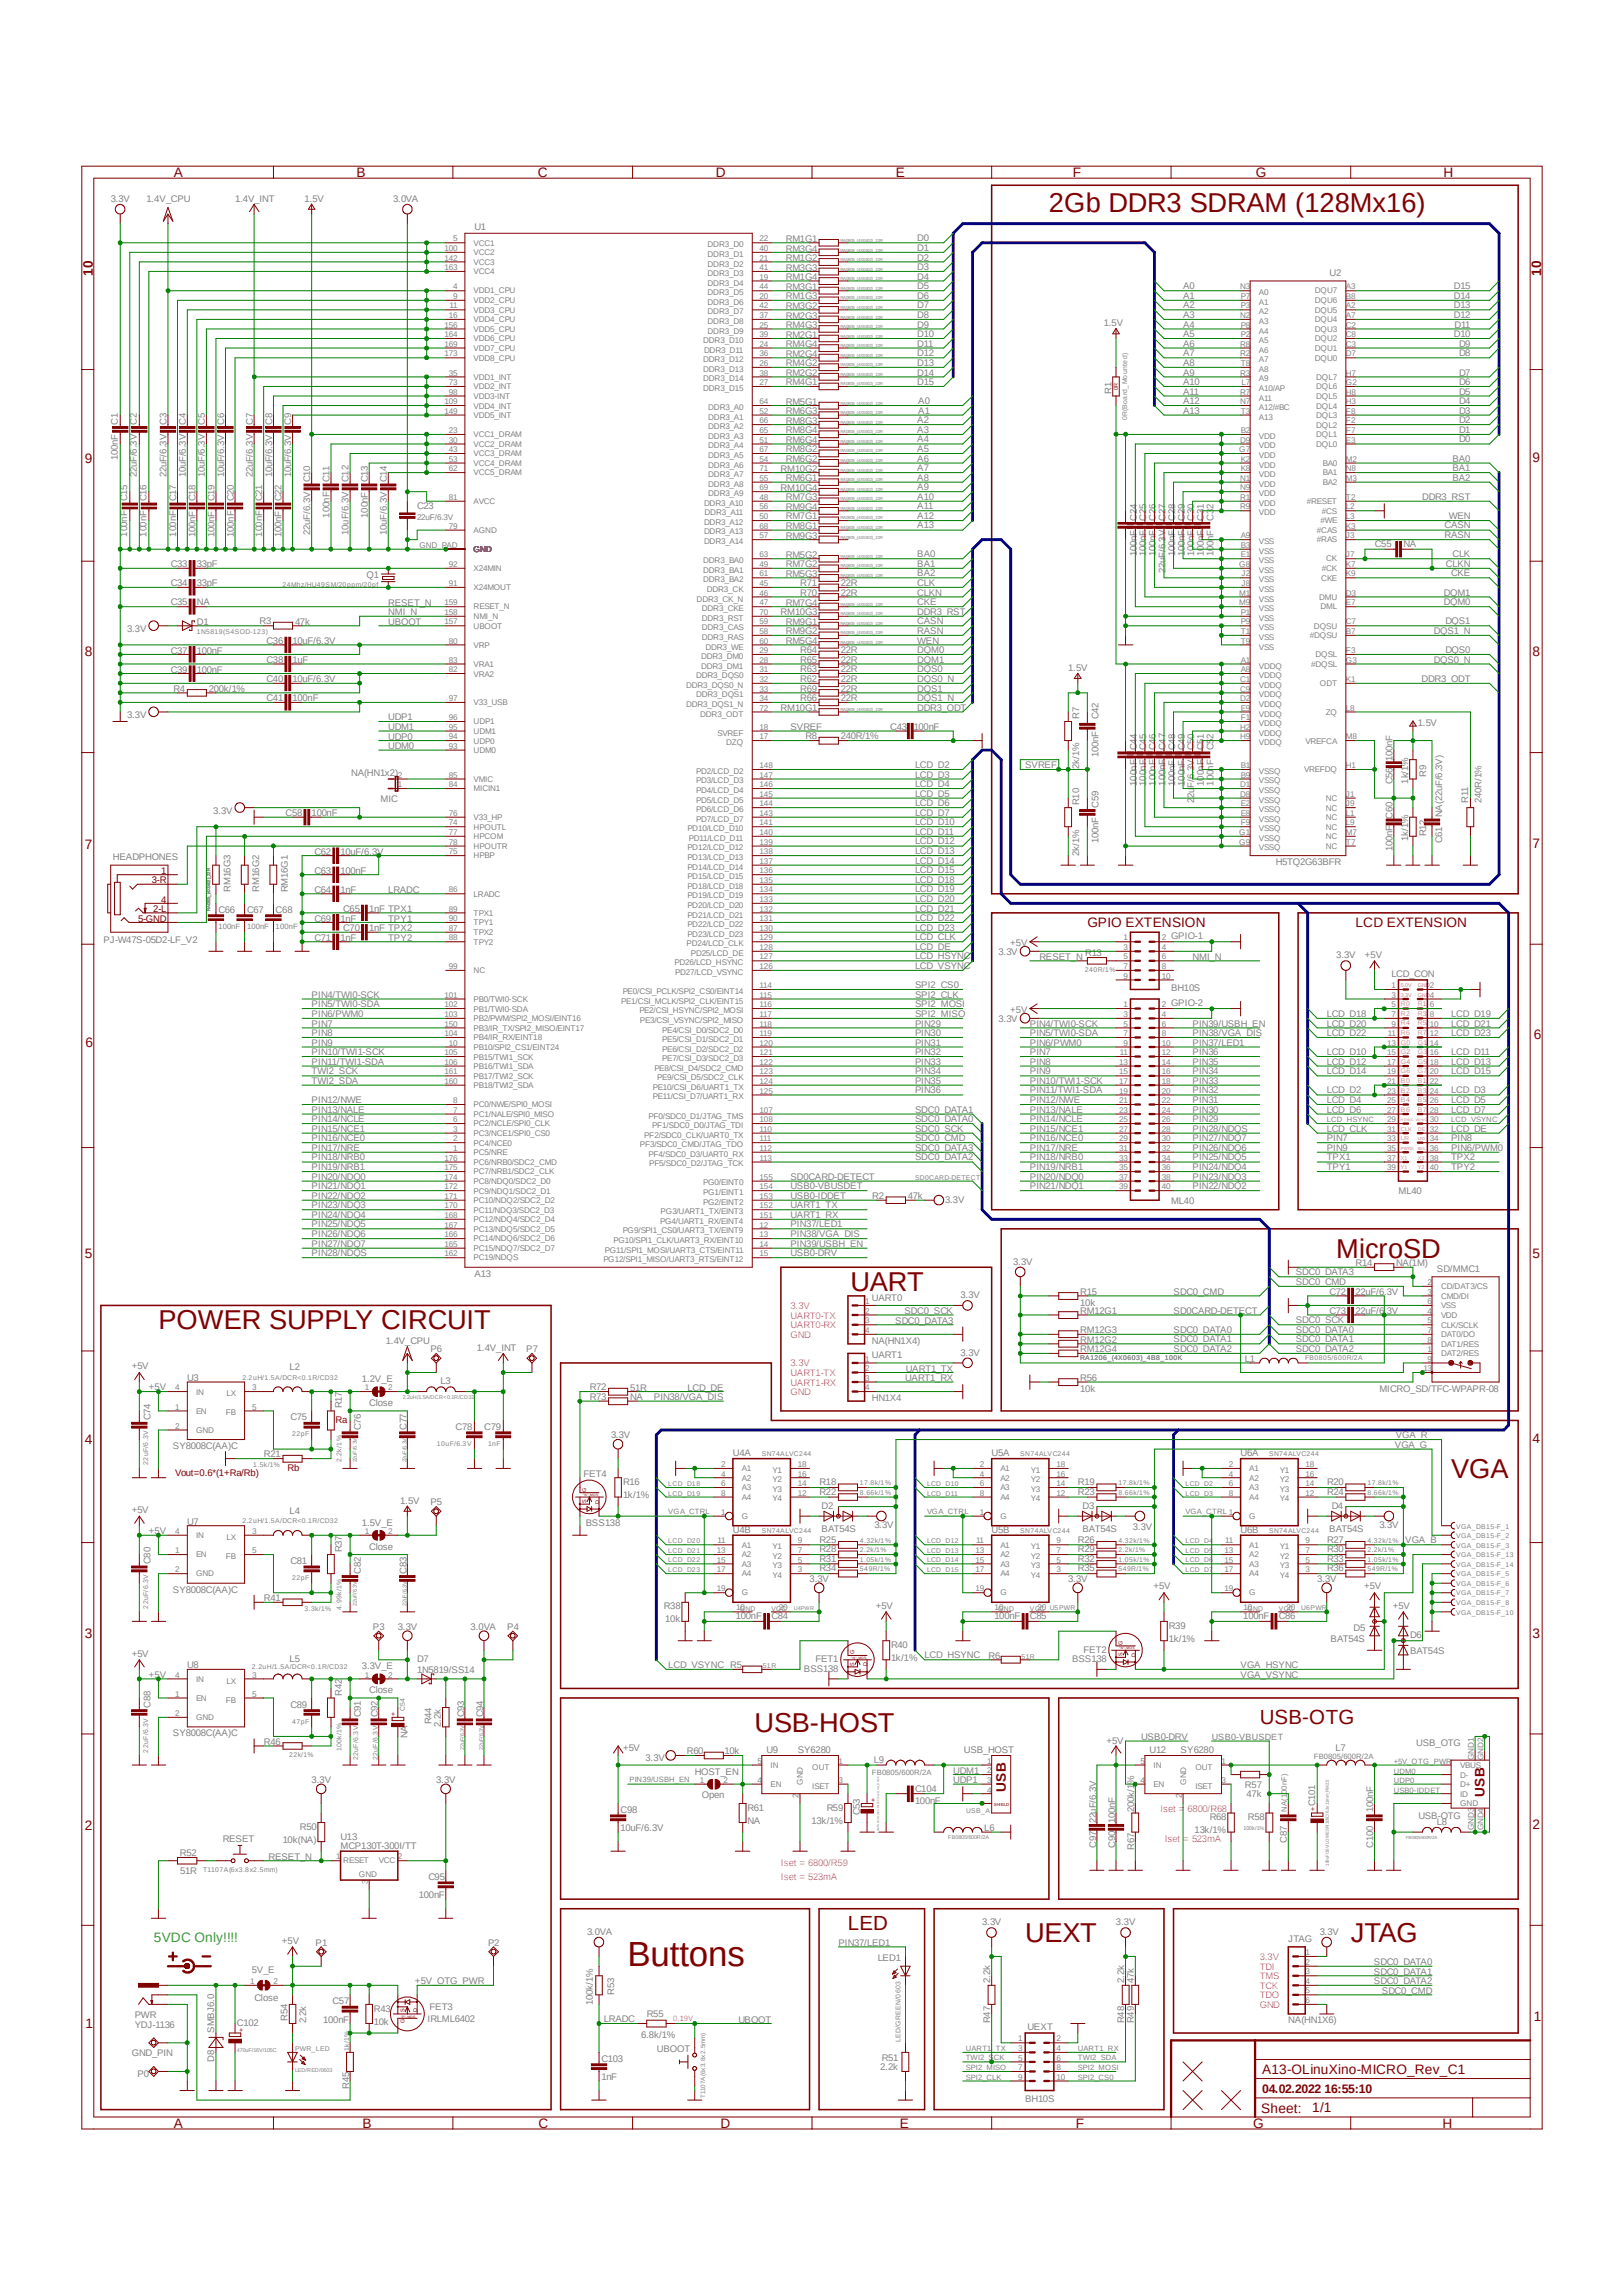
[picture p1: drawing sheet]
<svg xmlns="http://www.w3.org/2000/svg" width="210mm" height="297mm" viewBox="0 0 210 297" stroke-linecap="round" stroke-linejoin="round" font-family="sans-serif">
<defs><g id="words">
<text font-size="4.5" fill="#800000" x="81.2" y="254.4">Buttons</text>
<g font-size="3.5" fill="#800000">
<text x="135.7" y="27.4">2Gb DDR3 SDRAM (128Mx16)</text>
<text x="110" y="167.1">UART</text>
<text x="172.9" y="162.8">MicroSD</text>
<text x="20.5" y="172">POWER SUPPLY CIRCUIT</text>
<text x="187.7" y="191.2">VGA</text>
<text x="97.6" y="224.1">USB-HOST</text>
<text x="132.6" y="251.3">UEXT</text>
<text x="174.8" y="251.3">JTAG</text>
</g>
<g font-size="2.6" fill="#800000">
<text x="163" y="223.2">USB-OTG</text>
<text x="109.7" y="249.8">LED</text>
</g>
<g font-size="1.8" fill="#800000">
<text x="22.5" y="22.9">A</text>
<text x="46.1" y="22.9">B</text>
<text x="69.6" y="22.9">C</text>
<text x="92.6" y="22.9">D</text>
<text x="115.9" y="22.9">E</text>
<text x="138.8" y="22.9">F</text>
<text x="162.5" y="22.9">G</text>
<text x="186.8" y="22.9">H</text>
<text x="12" y="35.8" transform="rotate(-90 12 35.8)">10</text>
<text x="199.4" y="35.8" transform="rotate(-90 199.4 35.8)">10</text>
<text x="11" y="59.9">9</text>
<text x="198.3" y="59.8">9</text>
<text x="11" y="84.9">8</text>
<text x="198.3" y="84.9">8</text>
<text x="11" y="109.8">7</text>
<text x="198.3" y="109.7">7</text>
<text x="140.7" y="120">GPIO EXTENSION</text>
<text x="175.4" y="120">LCD EXTENSION</text>
<text x="11.1" y="135.5">6</text>
<text x="198.4" y="134.5">6</text>
<text x="11" y="162.8">5</text>
<text x="198.3" y="162.8">5</text>
<text x="11" y="186.9">4</text>
<text x="198.3" y="186.8">4</text>
<text x="11" y="211.9">3</text>
<text x="198.3" y="211.9">3</text>
<text x="130.1" y="231.9" transform="rotate(-90 130.1 231.9)">USB</text>
<text x="192.1" y="232.5" transform="rotate(-90 192.1 232.5)">USB</text>
<text x="11" y="236.8">2</text>
<text x="198.3" y="236.7">2</text>
<text x="11.1" y="262.5">1</text>
<text x="198.4" y="261.5">1</text>
<text x="163.3" y="268.4">A13-OLinuXino-MICRO_Rev_C1</text>
<text x="22.5" y="275.4">A</text>
<text x="46.9" y="275.4">B</text>
<text x="69.7" y="275.4">C</text>
<text x="93.2" y="275.4">D</text>
<text x="116.4" y="275.4">E</text>
<text x="139.2" y="275.4">F</text>
<text x="162.1" y="275.4">G</text>
<text x="163.2" y="273.4">Sheet:</text>
<text x="169.8" y="273.3">1/1</text>
<text x="186.7" y="275.4">H</text>
</g>
<text font-size="1.8" fill="#008080" x="19.9" y="251.3">5VDC Only!!!!</text>
<text font-size="1.6" fill="#800000" x="163.3" y="270.8">04.02.2022 16:55:10</text>
<g font-size="1.2" fill="#808080">
<text x="14.3" y="26.2">3.3V</text>
<text x="18.9" y="26.2">1.4V_CPU</text>
<text x="30.4" y="26.2">1.4V_INT</text>
<text x="39.4" y="26.2">1.5V</text>
<text x="50.9" y="26.2">3.0VA</text>
<text x="61.4" y="29.8">U1</text>
<text x="101.7" y="31.3">RM1G1</text>
<text x="101.7" y="33.8">RM1G2</text>
<text x="101.7" y="35">RM3G3</text>
<text x="101.7" y="32.5">RM3G4</text>
<text x="118.7" y="31.2">D0</text>
<text x="118.7" y="32.5">D1</text>
<text x="118.7" y="33.7">D2</text>
<text x="118.7" y="34.9">D3</text>
<text x="172" y="35.8">U2</text>
<text x="101.7" y="38.7">RM1G3</text>
<text x="101.7" y="36.3">RM1G4</text>
<text x="101.7" y="41.2">RM2G3</text>
<text x="101.7" y="37.5">RM3G1</text>
<text x="101.7" y="40">RM3G2</text>
<text x="118.7" y="36.2">D4</text>
<text x="118.7" y="37.4">D5</text>
<text x="118.7" y="38.7">D6</text>
<text x="118.7" y="39.9">D7</text>
<text x="118.7" y="41.2">D8</text>
<text x="153.1" y="37.4">A0</text>
<text x="153.1" y="38.7">A1</text>
<text x="153.1" y="39.9">A2</text>
<text x="153.1" y="41.2">A3</text>
<text x="188.1" y="41.2">D12</text>
<text x="188.1" y="39.9">D13</text>
<text x="188.1" y="38.7">D14</text>
<text x="188.1" y="37.4">D15</text>
<text x="101.7" y="43.7">RM2G1</text>
<text x="101.7" y="46.2">RM2G4</text>
<text x="101.7" y="47.4">RM4G2</text>
<text x="101.7" y="42.5">RM4G3</text>
<text x="101.7" y="44.9">RM4G4</text>
<text x="118.7" y="42.4">D9</text>
<text x="118.7" y="43.6">D10</text>
<text x="118.7" y="44.9">D11</text>
<text x="118.7" y="46.1">D12</text>
<text x="118.7" y="47.3">D13</text>
<text x="142.8" y="42.2">1.5V</text>
<text x="153.1" y="42.4">A4</text>
<text x="153.1" y="43.6">A5</text>
<text x="153.1" y="44.9">A6</text>
<text x="153.1" y="46.1">A7</text>
<text x="153.1" y="47.3">A8</text>
<text x="188.1" y="43.6">D10</text>
<text x="188.2" y="42.4">D11</text>
<text x="188.8" y="46.1">D8</text>
<text x="188.8" y="44.9">D9</text>
<text x="101.7" y="48.6">RM2G2</text>
<text x="101.7" y="49.9">RM4G1</text>
<text x="101.7" y="52.4">RM5G1</text>
<text x="101.7" y="53.6">RM6G3</text>
<text x="118.7" y="48.6">D14</text>
<text x="118.7" y="49.8">D15</text>
<text x="118.8" y="52.3">A0</text>
<text x="118.8" y="53.5">A1</text>
<text x="143.8" y="50.9" transform="rotate(-90 143.8 50.9)">R1</text>
<text x="153.1" y="48.6">A9</text>
<text x="153.1" y="49.8">A10</text>
<text x="153.1" y="51.1">A11</text>
<text x="153.1" y="52.3">A12</text>
<text x="153.1" y="53.5">A13</text>
<text x="188.8" y="53.5">D3</text>
<text x="188.8" y="52.3">D4</text>
<text x="188.8" y="51.1">D5</text>
<text x="188.8" y="49.8">D6</text>
<text x="188.8" y="48.6">D7</text>
<text x="15.2" y="59.5" transform="rotate(-90 15.2 59.5)">100nF</text>
<text x="15.2" y="54.9" transform="rotate(-90 15.2 54.9)">C1</text>
<text x="17.7" y="54.9" transform="rotate(-90 17.7 54.9)">C2</text>
<text x="21.6" y="54.9" transform="rotate(-90 21.6 54.9)">C3</text>
<text x="24" y="54.9" transform="rotate(-90 24 54.9)">C4</text>
<text x="26.5" y="54.9" transform="rotate(-90 26.5 54.9)">C5</text>
<text x="29" y="54.9" transform="rotate(-90 29 54.9)">C6</text>
<text x="32.7" y="54.9" transform="rotate(-90 32.7 54.9)">C7</text>
<text x="35.2" y="54.9" transform="rotate(-90 35.2 54.9)">C8</text>
<text x="37.7" y="54.9" transform="rotate(-90 37.7 54.9)">C9</text>
<text x="101.7" y="59.8">RM6G2</text>
<text x="101.7" y="57.3">RM6G4</text>
<text x="101.7" y="58.5">RM8G2</text>
<text x="101.7" y="54.8">RM8G3</text>
<text x="101.7" y="56.1">RM8G4</text>
<text x="118.7" y="54.8">A2</text>
<text x="118.7" y="56">A3</text>
<text x="118.7" y="57.2">A4</text>
<text x="118.7" y="58.5">A5</text>
<text x="118.7" y="59.7">A6</text>
<text x="187.9" y="59.7">BA0</text>
<text x="188.8" y="57.2">D0</text>
<text x="188.8" y="56">D1</text>
<text x="188.8" y="54.8">D2</text>
<text x="16.5" y="64.9" transform="rotate(-90 16.5 64.9)">C15</text>
<text x="17.7" y="61.8" transform="rotate(-90 17.7 61.8)">22uF/6.3V</text>
<text x="18.9" y="64.9" transform="rotate(-90 18.9 64.9)">C16</text>
<text x="21.6" y="61.8" transform="rotate(-90 21.6 61.8)">22uF/6.3V</text>
<text x="22.8" y="64.9" transform="rotate(-90 22.8 64.9)">C17</text>
<text x="24" y="61.8" transform="rotate(-90 24 61.8)">10uF/6.3V</text>
<text x="25.3" y="64.9" transform="rotate(-90 25.3 64.9)">C18</text>
<text x="26.5" y="61.8" transform="rotate(-90 26.5 61.8)">10uF/6.3V</text>
<text x="27.8" y="64.9" transform="rotate(-90 27.8 64.9)">C19</text>
<text x="29" y="61.8" transform="rotate(-90 29 61.8)">10uF/6.3V</text>
<text x="30.2" y="64.9" transform="rotate(-90 30.2 64.9)">C20</text>
<text x="32.7" y="61.8" transform="rotate(-90 32.7 61.8)">22uF/6.3V</text>
<text x="33.9" y="64.9" transform="rotate(-90 33.9 64.9)">C21</text>
<text x="35.2" y="61.8" transform="rotate(-90 35.2 61.8)">10uF/6.3V</text>
<text x="36.4" y="64.9" transform="rotate(-90 36.4 64.9)">C22</text>
<text x="37.7" y="61.8" transform="rotate(-90 37.7 61.8)">10uF/6.3V</text>
<text x="40.1" y="62.4" transform="rotate(-90 40.1 62.4)">C10</text>
<text x="42.6" y="62.4" transform="rotate(-90 42.6 62.4)">C11</text>
<text x="45.1" y="62.4" transform="rotate(-90 45.1 62.4)">C12</text>
<text x="47.6" y="62.4" transform="rotate(-90 47.6 62.4)">C13</text>
<text x="50.1" y="62.4" transform="rotate(-90 50.1 62.4)">C14</text>
<text x="54" y="65.9">C23</text>
<text x="101" y="61">RM10G2</text>
<text x="101" y="63.5">RM10G4</text>
<text x="101.7" y="62.3">RM6G1</text>
<text x="101.7" y="64.8">RM7G3</text>
<text x="101.7" y="66">RM9G4</text>
<text x="118.7" y="61">A7</text>
<text x="118.7" y="62.2">A8</text>
<text x="118.7" y="63.5">A9</text>
<text x="118.7" y="64.7">A10</text>
<text x="118.7" y="65.9">A11</text>
<text x="155.8" y="65.9" transform="rotate(-90 155.8 65.9)">1</text>
<text x="157" y="65.9" transform="rotate(-90 157 65.9)">2</text>
<text x="184" y="64.7">DDR3_RST</text>
<text x="187.9" y="61">BA1</text>
<text x="187.9" y="62.2">BA2</text>
<text x="16.5" y="69.4" transform="rotate(-90 16.5 69.4)">100nF</text>
<text x="18.9" y="69.4" transform="rotate(-90 18.9 69.4)">100nF</text>
<text x="22.8" y="69.4" transform="rotate(-90 22.8 69.4)">100nF</text>
<text x="25.3" y="69.4" transform="rotate(-90 25.3 69.4)">100nF</text>
<text x="27.8" y="69.4" transform="rotate(-90 27.8 69.4)">100nF</text>
<text x="30.2" y="69.4" transform="rotate(-90 30.2 69.4)">100nF</text>
<text x="33.9" y="69.4" transform="rotate(-90 33.9 69.4)">100nF</text>
<text x="36.4" y="69.4" transform="rotate(-90 36.4 69.4)">100nF</text>
<text x="40.1" y="69.2" transform="rotate(-90 40.1 69.2)">22uF/6.3V</text>
<text x="42.6" y="67" transform="rotate(-90 42.6 67)">100nF</text>
<text x="45.1" y="69.2" transform="rotate(-90 45.1 69.2)">10uF/6.3V</text>
<text x="47.6" y="67" transform="rotate(-90 47.6 67)">100nF</text>
<text x="50.1" y="69.2" transform="rotate(-90 50.1 69.2)">10uF/6.3V</text>
<text x="101.7" y="67.2">RM7G1</text>
<text x="101.7" y="68.5">RM8G1</text>
<text x="101.7" y="69.7">RM9G3</text>
<text x="118.7" y="67.2">A12</text>
<text x="118.7" y="68.4">A13</text>
<text x="147.1" y="71.9" transform="rotate(-90 147.1 71.9)">100nF</text>
<text x="147.1" y="67.4" transform="rotate(-90 147.1 67.4)">C24</text>
<text x="148.3" y="71.9" transform="rotate(-90 148.3 71.9)">100nF</text>
<text x="148.3" y="67.4" transform="rotate(-90 148.3 67.4)">C25</text>
<text x="149.5" y="71.9" transform="rotate(-90 149.5 71.9)">100nF</text>
<text x="149.5" y="67.4" transform="rotate(-90 149.5 67.4)">C26</text>
<text x="150.8" y="67.4" transform="rotate(-90 150.8 67.4)">C27</text>
<text x="152" y="71.9" transform="rotate(-90 152 71.9)">100nF</text>
<text x="152" y="67.4" transform="rotate(-90 152 67.4)">C28</text>
<text x="153.3" y="71.9" transform="rotate(-90 153.3 71.9)">100nF</text>
<text x="153.3" y="67.4" transform="rotate(-90 153.3 67.4)">C29</text>
<text x="154.5" y="71.9" transform="rotate(-90 154.5 71.9)">100nF</text>
<text x="154.5" y="67.4" transform="rotate(-90 154.5 67.4)">C30</text>
<text x="155.8" y="71.9" transform="rotate(-90 155.8 71.9)">100nF</text>
<text x="155.8" y="67.4" transform="rotate(-90 155.8 67.4)">C3</text>
<text x="157" y="71.9" transform="rotate(-90 157 71.9)">100nF</text>
<text x="157" y="67.4" transform="rotate(-90 157 67.4)">C3</text>
<text x="177.9" y="70.8">C55</text>
<text x="181.6" y="70.8">NA</text>
<text x="186.9" y="68.4">CASN</text>
<text x="186.9" y="69.6">RASN</text>
<text x="187.5" y="67.2">WEN</text>
<text x="22.1" y="73.4">C33</text>
<text x="22.1" y="75.8">C34</text>
<text x="25.5" y="73.4">33pF</text>
<text x="25.5" y="75.8">33pF</text>
<text x="47.4" y="74.8">Q1</text>
<text x="101.7" y="72.2">RM5G2</text>
<text x="101.7" y="74.7">RM5G3</text>
<text x="101.7" y="73.4">RM7G2</text>
<text x="103.5" y="77.1">R70</text>
<text x="103.5" y="75.8">R71</text>
<text x="108.8" y="77.1">22R</text>
<text x="108.8" y="75.8">22R</text>
<text x="118.7" y="72.1">BA0</text>
<text x="118.7" y="73.4">BA1</text>
<text x="118.7" y="74.6">BA2</text>
<text x="118.7" y="75.8">CLK</text>
<text x="118.7" y="77.1">CLKN</text>
<text x="150.8" y="74.2" transform="rotate(-90 150.8 74.2)">22uF/6.3V</text>
<text x="186.8" y="77.1">DQM1</text>
<text x="187.1" y="73.4">CLKN</text>
<text x="187.7" y="74.6">CKE</text>
<text x="187.9" y="72.1">CLK</text>
<text x="16.4" y="81.8">3.3V</text>
<text x="22.1" y="78.3">C35</text>
<text x="25.5" y="78.3">NA</text>
<text x="25.5" y="80.8">D1</text>
<text x="33.6" y="80.8">R3</text>
<text x="34.5" y="83.3">C36</text>
<text x="37.9" y="83.3">10uF/6.3V</text>
<text x="38.2" y="80.8">47k</text>
<text x="50.2" y="79.6">NMI_N</text>
<text x="50.2" y="78.4">RESET_N</text>
<text x="50.2" y="80.8">UBOOT</text>
<text x="101" y="79.6">RM10G3</text>
<text x="101.7" y="83.3">RM5G4</text>
<text x="101.7" y="78.4">RM7G4</text>
<text x="101.7" y="80.8">RM9G1</text>
<text x="101.7" y="82.1">RM9G2</text>
<text x="118.7" y="80.8">CASN</text>
<text x="118.7" y="78.3">CKE</text>
<text x="118.7" y="79.5">DDR3_RST</text>
<text x="118.7" y="82">RASN</text>
<text x="118.7" y="83.3">WEN</text>
<text x="185.5" y="82">DQS1_N</text>
<text x="186.8" y="78.3">DQM0</text>
<text x="187" y="80.8">DQS1</text>
<text x="22.1" y="84.6">C37</text>
<text x="22.1" y="87.1">C39</text>
<text x="22.4" y="89.5">R4</text>
<text x="25.5" y="84.6">100nF</text>
<text x="25.5" y="87.1">100nF</text>
<text x="27" y="89.5">200k/1%</text>
<text x="34.5" y="85.7">C38</text>
<text x="34.5" y="88.3">C40</text>
<text x="37.9" y="85.7">1uF</text>
<text x="37.9" y="88.3">10uF/6.3V</text>
<text x="103.5" y="88.2">R62</text>
<text x="103.5" y="87">R63</text>
<text x="103.5" y="84.5">R64</text>
<text x="103.5" y="85.7">R65</text>
<text x="103.5" y="89.5">R69</text>
<text x="108.8" y="88.2">22R</text>
<text x="108.8" y="87">22R</text>
<text x="108.8" y="84.5">22R</text>
<text x="108.8" y="85.7">22R</text>
<text x="108.8" y="89.5">22R</text>
<text x="118.7" y="84.5">DQM0</text>
<text x="118.7" y="85.7">DQM1</text>
<text x="118.7" y="87">DQS0</text>
<text x="118.7" y="88.2">DQS0_N</text>
<text x="118.7" y="89.5">DQS1</text>
<text x="138.2" y="86.9">1.5V</text>
<text x="183.9" y="88.2">DDR3_ODT</text>
<text x="185.5" y="85.7">DQS0_N</text>
<text x="187" y="84.5">DQS0</text>
<text x="16.4" y="92.9">3.3V</text>
<text x="34.5" y="90.8">C41</text>
<text x="37.9" y="90.8">100nF</text>
<text x="50.2" y="94.5">UDM1</text>
<text x="50.2" y="95.7">UDP0</text>
<text x="50.2" y="93.2">UDP1</text>
<text x="101" y="92">RM10G1</text>
<text x="102.3" y="94.4">SVREF</text>
<text x="103.5" y="90.7">R66</text>
<text x="104.2" y="95.7">R8</text>
<text x="108.8" y="95.7">240R/1%</text>
<text x="108.8" y="90.7">22R</text>
<text x="115.2" y="94.4">C43</text>
<text x="118.2" y="94.4">100nF</text>
<text x="118.7" y="92">DDR3_ODT</text>
<text x="118.7" y="90.7">DQS1_N</text>
<text x="139.6" y="93" transform="rotate(-90 139.6 93)">R7</text>
<text x="142.1" y="93" transform="rotate(-90 142.1 93)">C42</text>
<text x="155.8" y="95.6" transform="rotate(-90 155.8 95.6)">1</text>
<text x="157" y="95.6" transform="rotate(-90 157 95.6)">2</text>
<text x="183.4" y="94">1.5V</text>
<text x="45.4" y="100.4">NA(HN1x2)</text>
<text x="50.2" y="97">UDM0</text>
<text x="118.4" y="99.4">LCD_D2</text>
<text x="118.4" y="100.6">LCD_D3</text>
<text x="118.4" y="101.9">LCD_D4</text>
<text x="132.6" y="99.4">SVREF</text>
<text x="139.6" y="99.6" transform="rotate(-90 139.6 99.6)">2k/1%</text>
<text x="142.1" y="98" transform="rotate(-90 142.1 98)">100nF</text>
<text x="147.1" y="101.7" transform="rotate(-90 147.1 101.7)">100nF</text>
<text x="147.1" y="97.1" transform="rotate(-90 147.1 97.1)">C44</text>
<text x="148.3" y="101.7" transform="rotate(-90 148.3 101.7)">100nF</text>
<text x="148.3" y="97.1" transform="rotate(-90 148.3 97.1)">C45</text>
<text x="149.5" y="101.7" transform="rotate(-90 149.5 101.7)">100nF</text>
<text x="149.5" y="97.1" transform="rotate(-90 149.5 97.1)">C46</text>
<text x="150.8" y="101.7" transform="rotate(-90 150.8 101.7)">100nF</text>
<text x="150.8" y="97.1" transform="rotate(-90 150.8 97.1)">C47</text>
<text x="152" y="101.7" transform="rotate(-90 152 101.7)">100nF</text>
<text x="152" y="97.1" transform="rotate(-90 152 97.1)">C48</text>
<text x="153.3" y="101.7" transform="rotate(-90 153.3 101.7)">100nF</text>
<text x="153.3" y="97.1" transform="rotate(-90 153.3 97.1)">C49</text>
<text x="154.5" y="102" transform="rotate(-90 154.5 102)">F/6.3V</text>
<text x="154.5" y="97.1" transform="rotate(-90 154.5 97.1)">C50</text>
<text x="155.8" y="101.7" transform="rotate(-90 155.8 101.7)">100nF</text>
<text x="155.8" y="97.1" transform="rotate(-90 155.8 97.1)">C5</text>
<text x="157" y="101.7" transform="rotate(-90 157 101.7)">100nF</text>
<text x="157" y="97.1" transform="rotate(-90 157 97.1)">C5</text>
<text x="180.2" y="101.5" transform="rotate(-90 180.2 101.5)">C56</text>
<text x="180.2" y="98.5" transform="rotate(-90 180.2 98.5)">100nF</text>
<text x="182.2" y="101.4" transform="rotate(-90 182.2 101.4)">1k/1%</text>
<text x="184.5" y="100.5" transform="rotate(-90 184.5 100.5)">R9</text>
<text x="27.6" y="105.3">3.3V</text>
<text x="36.9" y="105.6">C58</text>
<text x="40.3" y="105.6">100nF</text>
<text x="49.2" y="103.8">MIC</text>
<text x="118.4" y="103.1">LCD_D5</text>
<text x="118.4" y="104.3">LCD_D6</text>
<text x="118.4" y="105.6">LCD_D7</text>
<text x="118.4" y="106.8">LCD_D10</text>
<text x="139.6" y="104.2" transform="rotate(-90 139.6 104.2)">R10</text>
<text x="142.1" y="104.5" transform="rotate(-90 142.1 104.5)">C59</text>
<text x="154.5" y="103.9" transform="rotate(-90 154.5 103.9)">2</text>
<text x="154.5" y="103.3" transform="rotate(-90 154.5 103.3)">2u</text>
<text x="180.2" y="105.9" transform="rotate(-90 180.2 105.9)">C60</text>
<text x="186.6" y="105.7" transform="rotate(-90 186.6 105.7)">NA(22uF/6.3V)</text>
<text x="189.9" y="103.9" transform="rotate(-90 189.9 103.9)">R11</text>
<text x="191.7" y="103.9" transform="rotate(-90 191.7 103.9)">240R/1%</text>
<text x="14.6" y="111.3">HEADPHONES</text>
<text x="40.7" y="110.6">C62</text>
<text x="40.7" y="113.1">C63</text>
<text x="44.1" y="110.6">10uF/6.3V</text>
<text x="44.1" y="113.1">100nF</text>
<text x="118.4" y="108">LCD_D11</text>
<text x="118.4" y="109.3">LCD_D12</text>
<text x="118.4" y="110.5">LCD_D13</text>
<text x="118.4" y="111.8">LCD_D14</text>
<text x="118.4" y="113">LCD_D15</text>
<text x="139.6" y="110.8" transform="rotate(-90 139.6 110.8)">2k/1%</text>
<text x="142.1" y="109.1" transform="rotate(-90 142.1 109.1)">100nF</text>
<text x="165.1" y="112">H5TQ2G63BFR</text>
<text x="180.2" y="110.2" transform="rotate(-90 180.2 110.2)">100nF</text>
<text x="182.2" y="108.9" transform="rotate(-90 182.2 108.9)">1k/1%</text>
<text x="184.5" y="108.2" transform="rotate(-90 184.5 108.2)">R12</text>
<text x="186.6" y="109.1" transform="rotate(-90 186.6 109.1)">C61</text>
<text x="28.3" y="118.1">C66</text>
<text x="29.8" y="115.4" transform="rotate(-90 29.8 115.4)">RM16G3</text>
<text x="32" y="118.1">C67</text>
<text x="33.5" y="115.4" transform="rotate(-90 33.5 115.4)">RM16G2</text>
<text x="35.7" y="118.1">C68</text>
<text x="37.3" y="115.4" transform="rotate(-90 37.3 115.4)">RM16G1</text>
<text x="40.7" y="115.6">C64</text>
<text x="40.7" y="119.3">C69</text>
<text x="44.1" y="115.6">1nF</text>
<text x="44.1" y="119.3">1nF</text>
<text x="44.4" y="118">C65</text>
<text x="47.8" y="118">1nF TPX1</text>
<text x="50.2" y="115.6">LRADC</text>
<text x="50.2" y="119.3">TPY1</text>
<text x="118.4" y="114.3">LCD_D18</text>
<text x="118.4" y="115.5">LCD_D19</text>
<text x="118.4" y="116.7">LCD_D20</text>
<text x="118.4" y="118">LCD_D21</text>
<text x="118.4" y="119.2">LCD_D22</text>
<text x="13.4" y="122">PJ-W47S-05D2-LF_V2</text>
<text x="40.7" y="121.7">C71</text>
<text x="44.1" y="121.7">1nF</text>
<text x="44.4" y="120.5">C70</text>
<text x="47.8" y="120.5">1nF TPX2</text>
<text x="50.2" y="121.7">TPY2</text>
<text x="118.4" y="121.7">LCD_CLK</text>
<text x="118.4" y="120.4">LCD_D23</text>
<text x="118.4" y="122.9">LCD_DE</text>
<text x="118.4" y="124.2">LCD_HSYNC</text>
<text x="118.4" y="125.4">LCD_VSYNC</text>
<text x="129.2" y="123.6">3.3V</text>
<text x="130.7" y="122.4">+5V</text>
<text x="134.5" y="124.2">RESET_N</text>
<text x="140.4" y="123.7">R13</text>
<text x="151.5" y="121.6">GPIO-1</text>
<text x="154.3" y="124.2">NMI_N</text>
<text x="172.9" y="124">3.3V</text>
<text x="176.6" y="124">+5V</text>
<text x="40.3" y="129.1">PIN4/TWI0-SCK</text>
<text x="40.3" y="130.3">PIN5/TWI0-SDA</text>
<text x="40.3" y="131.6">PIN6/PWM0</text>
<text x="118.4" y="129.1">SPI2_CLK</text>
<text x="118.4" y="127.9">SPI2_CS0</text>
<text x="118.4" y="131.6">SPI2_MISO</text>
<text x="118.4" y="130.3">SPI2_MOSI</text>
<text x="130.7" y="131">+5V</text>
<text x="151.5" y="128.3">BH10S</text>
<text x="151.5" y="130.2">GPIO-2</text>
<text x="171.7" y="131.6">LCD_D18</text>
<text x="180" y="126.4">LCD_CON</text>
<text x="187.7" y="131.6">LCD_D19</text>
<text x="40.3" y="132.8">PIN7</text>
<text x="40.3" y="134.1">PIN8</text>
<text x="40.3" y="135.3">PIN9</text>
<text x="40.3" y="136.5">PIN10/TWI1-SCK</text>
<text x="40.3" y="137.8">PIN11/TWI1-SDA</text>
<text x="118.4" y="132.8">PIN29</text>
<text x="118.4" y="134.1">PIN30</text>
<text x="118.4" y="135.3">PIN31</text>
<text x="118.4" y="136.5">PIN32</text>
<text x="118.4" y="137.8">PIN33</text>
<text x="129.2" y="132.3">3.3V</text>
<text x="133.2" y="132.8">PIN4/TWI0-SCK</text>
<text x="133.2" y="134.1">PIN5/TWI0-SDA</text>
<text x="133.2" y="135.3">PIN6/PWM0</text>
<text x="133.2" y="136.5">PIN7</text>
<text x="133.2" y="137.8">PIN8</text>
<text x="154.3" y="137.8">PIN35</text>
<text x="154.3" y="136.5">PIN36</text>
<text x="154.3" y="135.3">PIN37/LED1</text>
<text x="154.3" y="134.1">PIN38/VGA_DIS</text>
<text x="154.3" y="132.8">PIN39/USBH_EN</text>
<text x="171.7" y="136.5">LCD_D10</text>
<text x="171.7" y="137.8">LCD_D12</text>
<text x="171.7" y="132.8">LCD_D20</text>
<text x="171.7" y="134.1">LCD_D22</text>
<text x="187.7" y="136.5">LCD_D11</text>
<text x="187.7" y="137.8">LCD_D13</text>
<text x="187.7" y="132.8">LCD_D21</text>
<text x="187.7" y="134.1">LCD_D23</text>
<text x="40.3" y="142.8">PIN12/NWE</text>
<text x="40.3" y="144">PIN13/NALE</text>
<text x="40.3" y="139">TWI2_SCK</text>
<text x="40.3" y="140.3">TWI2_SDA</text>
<text x="118.4" y="139">PIN34</text>
<text x="118.4" y="140.3">PIN35</text>
<text x="118.4" y="141.5">PIN36</text>
<text x="118.4" y="144">SDC0_DATA1</text>
<text x="133.2" y="139">PIN9</text>
<text x="133.2" y="140.3">PIN10/TWI1-SCK</text>
<text x="133.2" y="141.5">PIN11/TWI1-SDA</text>
<text x="133.2" y="142.8">PIN12/NWE</text>
<text x="133.2" y="144">PIN13/NALE</text>
<text x="154.3" y="144">PIN30</text>
<text x="154.3" y="142.8">PIN31</text>
<text x="154.3" y="141.5">PIN32</text>
<text x="154.3" y="140.3">PIN33</text>
<text x="154.3" y="139">PIN34</text>
<text x="171.7" y="141.5">LCD_D2</text>
<text x="171.7" y="142.8">LCD_D4</text>
<text x="171.7" y="144">LCD_D6</text>
<text x="171.7" y="139">LCD_D14</text>
<text x="187.7" y="141.5">LCD_D3</text>
<text x="187.7" y="142.8">LCD_D5</text>
<text x="187.7" y="144">LCD_D7</text>
<text x="187.7" y="139">LCD_D15</text>
<text x="40.3" y="145.2">PIN14/NCLE</text>
<text x="40.3" y="146.5">PIN15/NCE1</text>
<text x="40.3" y="147.7">PIN16/NCE0</text>
<text x="40.3" y="148.9">PIN17/NRE</text>
<text x="118.4" y="147.7">SDC0_CMD</text>
<text x="118.4" y="145.2">SDC0_DATA0</text>
<text x="118.4" y="148.9">SDC0_DATA3</text>
<text x="118.4" y="146.5">SDC0_SCK</text>
<text x="133.2" y="145.2">PIN14/NCLE</text>
<text x="133.2" y="146.5">PIN15/NCE1</text>
<text x="133.2" y="147.7">PIN16/NCE0</text>
<text x="133.2" y="148.9">PIN17/NRE</text>
<text x="154.3" y="148.9">PIN26/NDQ6</text>
<text x="154.3" y="147.7">PIN27/NDQ7</text>
<text x="154.3" y="146.5">PIN28/NDQS</text>
<text x="154.3" y="145.2">PIN29</text>
<text x="171.7" y="146.5">LCD_CLK</text>
<text x="171.7" y="147.7">PIN7</text>
<text x="171.7" y="148.9">PIN9</text>
<text x="187.7" y="146.5">LCD_DE</text>
<text x="187.7" y="148.9">PIN6/PWM0</text>
<text x="187.7" y="147.7">PIN8</text>
<text x="40.3" y="150.2">PIN18/NRB0</text>
<text x="40.3" y="151.4">PIN19/NRB1</text>
<text x="40.3" y="152.7">PIN20/NDQ0</text>
<text x="40.3" y="153.9">PIN21/NDQ1</text>
<text x="40.3" y="155.1">PIN22/NDQ2</text>
<text x="102.3" y="152.7">SD0CARD-DETECT</text>
<text x="102.3" y="155.1">USB0-IDDET</text>
<text x="102.3" y="153.9">USB0-VBUSDET</text>
<text x="112.9" y="155.1">R2</text>
<text x="117.4" y="155.2">47k</text>
<text x="118.4" y="150.2">SDC0_DATA2</text>
<text x="122.3" y="155.7">3.3V</text>
<text x="133.2" y="150.2">PIN18/NRB0</text>
<text x="133.2" y="151.4">PIN19/NRB1</text>
<text x="133.2" y="152.7">PIN20/NDQ0</text>
<text x="133.2" y="153.9">PIN21/NDQ1</text>
<text x="151.5" y="155.8">ML40</text>
<text x="154.3" y="153.9">PIN22/NDQ2</text>
<text x="154.3" y="152.7">PIN23/NDQ3</text>
<text x="154.3" y="151.4">PIN24/NDQ4</text>
<text x="154.3" y="150.2">PIN25/NDQ5</text>
<text x="171.7" y="150.2">TPX1</text>
<text x="171.7" y="151.4">TPY1</text>
<text x="180.9" y="154.6">ML40</text>
<text x="187.7" y="150.2">TPX2</text>
<text x="187.7" y="151.4">TPY2</text>
<text x="40.3" y="156.4">PIN23/NDQ3</text>
<text x="40.3" y="157.6">PIN24/NDQ4</text>
<text x="40.3" y="158.8">PIN25/NDQ5</text>
<text x="40.3" y="160.1">PIN26/NDQ6</text>
<text x="40.3" y="161.3">PIN27/NDQ7</text>
<text x="102.3" y="158.8">PIN37/LED1</text>
<text x="102.3" y="160.1">PIN38/VGA_DIS</text>
<text x="102.3" y="161.3">PIN39/USBH_EN</text>
<text x="102.3" y="157.6">UART1_RX</text>
<text x="102.3" y="156.4">UART1_TX</text>
<text x="40.3" y="162.5">PIN28/NDQS</text>
<text x="61.4" y="165.2">A13</text>
<text x="102.3" y="162.5">USB0-DRV</text>
<text x="131.1" y="163.7">3.3V</text>
<text x="139.8" y="167.6">R15</text>
<text x="151.8" y="167.5">SDC0_CMD</text>
<text x="167.6" y="166.3">SDC0_CMD</text>
<text x="167.6" y="165.1">SDC0_DATA3</text>
<text x="172" y="167.5">C72</text>
<text x="175.4" y="167.5">22uF/6.3V</text>
<text x="175.4" y="163.8">R14</text>
<text x="180.7" y="163.8">NA(1M)</text>
<text x="185.9" y="164.6">SD/MMC1</text>
<text x="49.9" y="173.9">1.4V_CPU</text>
<text x="112.8" y="173.9">NA(HN1X4)</text>
<text x="112.8" y="168.3">UART0</text>
<text x="115.8" y="171.3">SDC0_DATA3</text>
<text x="117" y="170.1">SDC0_SCK</text>
<text x="124.3" y="168">3.3V</text>
<text x="139.8" y="169">10k</text>
<text x="139.8" y="170.1">RM12G1</text>
<text x="139.8" y="173.8">RM12G2</text>
<text x="139.8" y="172.5">RM12G3</text>
<text x="151.8" y="170">SD0CARD-DETECT</text>
<text x="151.8" y="172.5">SDC0_DATA0</text>
<text x="151.8" y="173.7">SDC0_DATA1</text>
<text x="167.6" y="172.5">SDC0_DATA0</text>
<text x="167.6" y="173.7">SDC0_DATA1</text>
<text x="167.6" y="171.2">SDC0_SCK</text>
<text x="172" y="170">C73</text>
<text x="175.4" y="170">22uF/6.3V</text>
<text x="17" y="177.2">+5V</text>
<text x="19.3" y="179.9">+5V</text>
<text x="24.2" y="178.7">U3</text>
<text x="37.5" y="177.3">L2</text>
<text x="46.8" y="178.8">1.2V_E</text>
<text x="55.7" y="175">P6</text>
<text x="57" y="179.2">L3</text>
<text x="61.7" y="174.8">1.4V_INT</text>
<text x="68.1" y="175">P7</text>
<text x="76.3" y="179.9">R72</text>
<text x="81.5" y="180">51R</text>
<text x="89" y="180">LCD_DE</text>
<text x="112.8" y="175.8">UART1</text>
<text x="117.1" y="178.7">UART1_RX</text>
<text x="117.2" y="177.5">UART1_TX</text>
<text x="124.3" y="175.5">3.3V</text>
<text x="139.8" y="178.7">R56</text>
<text x="139.8" y="175">RM12G4</text>
<text x="151.8" y="175">SDC0_DATA2</text>
<text x="161.1" y="176.2">L1</text>
<text x="167.6" y="175">SDC0_DATA2</text>
<text x="19.5" y="183.8" transform="rotate(-90 19.5 183.8)">C74</text>
<text x="37.6" y="183.8">C75</text>
<text x="44.2" y="182.3" transform="rotate(-90 44.2 182.3)">R17</text>
<text x="46.7" y="185.1" transform="rotate(-90 46.7 185.1)">C76</text>
<text x="47.8" y="181.9">Close</text>
<text x="52.6" y="185.1" transform="rotate(-90 52.6 185.1)">C77</text>
<text x="58.9" y="185.1">C78</text>
<text x="62.7" y="185.1">C79</text>
<text x="76.3" y="181.1">R73</text>
<text x="81.5" y="181.2">NA</text>
<text x="84.6" y="181.2">PIN38/VGA_DIS</text>
<text x="112.8" y="181.3">HN1X4</text>
<text x="139.8" y="180.1">10k</text>
<text x="178.5" y="180.1">MICRO_SD/TFC-WPAPR-08</text>
<text x="22.4" y="187.5">SY8008C(AA)C</text>
<text x="34.1" y="188.6">R21</text>
<text x="75.5" y="191.2">FET4</text>
<text x="79.1" y="186.1">3.3V</text>
<text x="94.8" y="188.5">U4A</text>
<text x="128.3" y="188.5">U5A</text>
<text x="160.5" y="188.5">U6A</text>
<text x="180.5" y="187.3">VGA_G</text>
<text x="180.6" y="186.1">VGA_R</text>
<text x="17" y="195.8">+5V</text>
<text x="24.2" y="197.3">U7</text>
<text x="37.5" y="195.9">L4</text>
<text x="46.8" y="197.4">1.5V_E</text>
<text x="51.8" y="194.6">1.5V</text>
<text x="55.7" y="194.8">P5</text>
<text x="75.8" y="197.5">BSS138</text>
<text x="80.6" y="193.9">1k/1%</text>
<text x="80.6" y="192.2">R16</text>
<text x="106" y="192.2">R18</text>
<text x="106" y="193.4">R22</text>
<text x="106.3" y="195.3">D2</text>
<text x="113.1" y="197.8">3.3V</text>
<text x="139.5" y="192.2">R19</text>
<text x="139.5" y="193.4">R23</text>
<text x="140.1" y="195.3">D3</text>
<text x="146.6" y="197.9">3.3V</text>
<text x="171.7" y="192.2">R20</text>
<text x="171.7" y="193.4">R24</text>
<text x="172.3" y="195.3">D4</text>
<text x="178.5" y="197.8">3.3V</text>
<text x="19.3" y="198.5">+5V</text>
<text x="19.5" y="202.4" transform="rotate(-90 19.5 202.4)">C80</text>
<text x="37.6" y="202.4">C81</text>
<text x="44.2" y="200.9" transform="rotate(-90 44.2 200.9)">R37</text>
<text x="46.7" y="203.6" transform="rotate(-90 46.7 203.6)">C82</text>
<text x="47.8" y="200.5">Close</text>
<text x="52.6" y="203.6" transform="rotate(-90 52.6 203.6)">C83</text>
<text x="94.8" y="198.4">U4B</text>
<text x="106" y="199.6">R25</text>
<text x="106" y="200.9">R28</text>
<text x="106" y="202.1">R31</text>
<text x="106" y="203.3">R34</text>
<text x="106.3" y="198.2">BAT54S</text>
<text x="128.3" y="198.4">U5B</text>
<text x="139.5" y="199.6">R26</text>
<text x="139.5" y="200.9">R29</text>
<text x="139.5" y="202.1">R32</text>
<text x="139.5" y="203.3">R35</text>
<text x="140.1" y="198.2">BAT54S</text>
<text x="160.5" y="198.4">U6B</text>
<text x="171.7" y="199.6">R27</text>
<text x="171.7" y="200.9">R30</text>
<text x="171.7" y="202.1">R33</text>
<text x="171.7" y="203.3">R36</text>
<text x="172" y="198.2">BAT54S</text>
<text x="181.8" y="199.7">VGA_B</text>
<text x="22.4" y="206.1">SY8008C(AA)C</text>
<text x="34.1" y="207.2">R41</text>
<text x="85.9" y="208.2">R38</text>
<text x="86.1" y="209.9">10k</text>
<text x="95.2" y="209.5">100nF</text>
<text x="99.8" y="209.5">C84</text>
<text x="104.7" y="204.7">3.3V</text>
<text x="113.3" y="208.2">+5V</text>
<text x="128.7" y="209.5">100nF</text>
<text x="133.2" y="209.5">C85</text>
<text x="138.2" y="204.7">3.3V</text>
<text x="149.2" y="205.7">+5V</text>
<text x="160.9" y="209.5">100nF</text>
<text x="165.5" y="209.5">C86</text>
<text x="170.4" y="204.7">3.3V</text>
<text x="176.5" y="205.7">+5V</text>
<text x="180.2" y="208.2">+5V</text>
<text x="17" y="214.5">+5V</text>
<text x="24.2" y="215.9">U8</text>
<text x="37.5" y="215.1">L5</text>
<text x="48.3" y="210.9">P3</text>
<text x="51.5" y="210.9">3.3V</text>
<text x="54" y="215.1">D7</text>
<text x="60.9" y="210.9">3.0VA</text>
<text x="65.6" y="210.9">P4</text>
<text x="86.5" y="215.9">LCD_VSYNC R5</text>
<text x="105.5" y="215.1">FET1</text>
<text x="115.3" y="215">1k/1%</text>
<text x="115.3" y="213.2">R40</text>
<text x="119.6" y="214.6">LCD_HSYNC</text>
<text x="127.9" y="214.7">R6</text>
<text x="138.7" y="215.1">BSS138</text>
<text x="140.2" y="213.9">FET2</text>
<text x="151.2" y="212.5">1k/1%</text>
<text x="151.2" y="210.8">R39</text>
<text x="160.5" y="215.9">VGA_HSYNC</text>
<text x="172.2" y="212.5">BAT54S</text>
<text x="175.1" y="211.1">D5</text>
<text x="182.5" y="214.1">BAT54S</text>
<text x="182.5" y="212">D6</text>
<text x="19.3" y="217.1">+5V</text>
<text x="19.5" y="221" transform="rotate(-90 19.5 221)">C88</text>
<text x="37.6" y="221">C89</text>
<text x="44.2" y="219.4" transform="rotate(-90 44.2 219.4)">R42</text>
<text x="46.8" y="216">3.3V_E</text>
<text x="47.8" y="219.1">Close</text>
<text x="54" y="216.5">1N5819/SS14</text>
<text x="104" y="216.3">BSS138</text>
<text x="160.5" y="217.1">VGA_VSYNC</text>
<text x="22.4" y="224.7">SY8008C(AA)C</text>
<text x="34.1" y="225.8">R46</text>
<text x="46.7" y="222.2" transform="rotate(-90 46.7 222.2)">C91</text>
<text x="48.9" y="222.2" transform="rotate(-90 48.9 222.2)">C92</text>
<text x="52.7" y="225" transform="rotate(-90 52.7 225)">NA</text>
<text x="55.8" y="223.2" transform="rotate(-90 55.8 223.2)">R44</text>
<text x="57" y="223.5" transform="rotate(-90 57 223.5)">2.2k</text>
<text x="60" y="222.2" transform="rotate(-90 60 222.2)">C93</text>
<text x="62.5" y="222.2" transform="rotate(-90 62.5 222.2)">C94</text>
<text x="80.6" y="226.5">+5V</text>
<text x="83.5" y="227.9">3.3V</text>
<text x="88.9" y="227">R60</text>
<text x="93.7" y="227">10k</text>
<text x="99.2" y="226.9">U9</text>
<text x="103.2" y="226.9">SY6280</text>
<text x="124.7" y="226.9">USB_HOST</text>
<text x="143.2" y="225.6">+5V</text>
<text x="147.6" y="225.2">USB0-DRV</text>
<text x="148.7" y="226.9">U12</text>
<text x="152.8" y="226.9">SY6280</text>
<text x="156.8" y="225.2">USB0-VBUSDET</text>
<text x="172.8" y="226.5">L7</text>
<text x="183.2" y="225.9">USB_OTG</text>
<text x="40.3" y="230.8">3.3V</text>
<text x="56.4" y="230.8">3.3V</text>
<text x="89.9" y="229.6">HOST_EN</text>
<text x="90.8" y="232.6">Open</text>
<text x="113.1" y="228.1">L9</text>
<text x="118.4" y="233.5">100nF</text>
<text x="118.4" y="231.9">C104</text>
<text x="123.3" y="229.5">UDM1</text>
<text x="123.3" y="230.8">UDP1</text>
<text x="161.1" y="231.4">R57</text>
<text x="161.3" y="232.5">47k</text>
<text x="170.2" y="233.7" transform="rotate(-90 170.2 233.7)">C101</text>
<text x="28.8" y="238.3">RESET</text>
<text x="36.6" y="238.5">10k(NA)</text>
<text x="38.8" y="236.8">R50</text>
<text x="44.1" y="239.3">MCP130T-300I/TT</text>
<text x="44.1" y="238.1">U13</text>
<text x="80.3" y="237">10uF/6.3V</text>
<text x="80.3" y="234.6">C98</text>
<text x="96.7" y="236">NA</text>
<text x="96.7" y="234.3">R61</text>
<text x="105" y="236">13k/1%</text>
<text x="107" y="234.3">R59</text>
<text x="111.3" y="234.9" transform="rotate(-90 111.3 234.9)">C53</text>
<text x="127.4" y="236.9">L6</text>
<text x="141.8" y="239.1" transform="rotate(-90 141.8 239.1)">C97</text>
<text x="141.8" y="236" transform="rotate(-90 141.8 236)">22uF/6.3V</text>
<text x="144.3" y="239.1" transform="rotate(-90 144.3 239.1)">C90</text>
<text x="144.3" y="236" transform="rotate(-90 144.3 236)">100nF</text>
<text x="146.8" y="239.3" transform="rotate(-90 146.8 239.3)">R67</text>
<text x="146.8" y="234.5" transform="rotate(-90 146.8 234.5)">200k/1%</text>
<text x="154.6" y="237.3">13k/1%</text>
<text x="156.5" y="235.5">R68</text>
<text x="161.5" y="235.5">R58</text>
<text x="166.5" y="238.5" transform="rotate(-90 166.5 238.5)">C87</text>
<text x="177.7" y="239.1" transform="rotate(-90 177.7 239.1)">C100</text>
<text x="177.7" y="234.5" transform="rotate(-90 177.7 234.5)">100nF</text>
<text x="183.5" y="235.4">USB-OTG</text>
<text x="185.9" y="236.2">L8</text>
<text x="23.3" y="240.2">R52</text>
<text x="23.3" y="242.6">51R</text>
<text x="34.7" y="240.7">RESET_N</text>
<text x="54.2" y="245.6">100nF</text>
<text x="55.4" y="243.3">C95</text>
<text x="36.5" y="251.5">+5V</text>
<text x="40.8" y="251.8">P1</text>
<text x="63.1" y="251.8">P2</text>
<text x="76" y="250.4">3.0VA</text>
<text x="108.5" y="251.8">PIN37/LED1</text>
<text x="127.1" y="249.2">3.3V</text>
<text x="144.4" y="249.2">3.3V</text>
<text x="166.7" y="251.3">JTAG</text>
<text x="170.7" y="250.4">3.3V</text>
<text x="32.6" y="255.4">5V_E</text>
<text x="53.7" y="256.8">+5V_OTG_PWR</text>
<text x="113.6" y="253.8">LED1</text>
<text x="128.1" y="256.6" transform="rotate(-90 128.1 256.6)">2.2k</text>
<text x="145.5" y="256.6" transform="rotate(-90 145.5 256.6)">2.2k</text>
<text x="146.7" y="256.6" transform="rotate(-90 146.7 256.6)">47k</text>
<text x="177.8" y="254.3">SDC0_DATA0</text>
<text x="177.8" y="255.5">SDC0_DATA1</text>
<text x="177.8" y="256.8">SDC0_DATA2</text>
<text x="17.4" y="262.5">YDJ-1136</text>
<text x="17.4" y="261.1">PWR</text>
<text x="27.7" y="263.1" transform="rotate(-90 27.7 263.1)">SMBJ6.0</text>
<text x="30.7" y="262.2">C102</text>
<text x="32.9" y="259">Close</text>
<text x="37.2" y="261.5" transform="rotate(-90 37.2 261.5)">R54</text>
<text x="39.6" y="261.9" transform="rotate(-90 39.6 261.9)">2.2k</text>
<text x="41.8" y="261.7">100nF</text>
<text x="43" y="259.4">C57</text>
<text x="48.4" y="262">10k</text>
<text x="48.4" y="260.4">R43</text>
<text x="55.3" y="261.7">IRLML6402</text>
<text x="55.6" y="260.1">FET3</text>
<text x="76.7" y="259.5" transform="rotate(-90 76.7 259.5)">100k/1%</text>
<text x="78.1" y="261.6">LRADC</text>
<text x="79.4" y="258.1" transform="rotate(-90 79.4 258.1)">R53</text>
<text x="82.9" y="263.8">6.8k/1%</text>
<text x="83.7" y="261.1">R55</text>
<text x="95.5" y="261.7">UBOOT</text>
<text x="128.1" y="261.8" transform="rotate(-90 128.1 261.8)">R47</text>
<text x="132.9" y="262.7">UEXT</text>
<text x="145.5" y="261.8" transform="rotate(-90 145.5 261.8)">R48</text>
<text x="146.7" y="261.8" transform="rotate(-90 146.7 261.8)">R49</text>
<text x="166.7" y="261.9">NA(HN1X6)</text>
<text x="178.8" y="258">SDC0_CMD</text>
<text x="17.1" y="266.1">GND_PIN</text>
<text x="17.8" y="268.8">P0</text>
<text x="27.7" y="266.8" transform="rotate(-90 27.7 266.8)">D8</text>
<text x="77.8" y="269.2">1nF</text>
<text x="77.8" y="266.8">C103</text>
<text x="85" y="265.6">UBOOT</text>
<text x="113.9" y="267.8">2.2k</text>
<text x="114.1" y="266.7">R51</text>
<text x="45.2" y="270.3" transform="rotate(-90 45.2 270.3)">R45</text>
<text x="132.6" y="272">BH10S</text>
</g>
<g font-size="1.2" fill="#800000">
<text x="20.8" y="113.1">1</text>
<text x="17.9" y="119.3">5-GND</text>
<text x="19.6" y="114.3">3-R</text>
<text x="19.8" y="118">2-L</text>
<text x="20.8" y="116.8">4</text>
<text x="43.4" y="184.1">Ra</text>
<text x="22.7" y="190.9">Vout=0.6*(1+Ra/Rb)</text>
<text x="37.2" y="190.3">Rb</text>
</g>
<g font-size="1.2" fill="#f0f">
<text x="102.3" y="170.6">UART0-TX</text>
<text x="102.3" y="171.9">UART0-RX</text>
<text x="102.3" y="173.1">GND</text>
<text x="102.3" y="169.4">3.3V</text>
<text x="102.3" y="178.1">UART1-TX</text>
<text x="102.3" y="179.3">UART1-RX</text>
<text x="102.3" y="176.8">3.3V</text>
<text x="102.3" y="180.5">GND</text>
<text x="150.1" y="234.5">Iset = 6800/R68</text>
<text x="150.7" y="238.3">Iset = 523mA</text>
<text x="101" y="241.4">Iset = 6800/R59</text>
<text x="101" y="243.3">Iset = 523mA</text>
<text x="163" y="253.6">3.3V</text>
<text x="163" y="254.9">TDI</text>
<text x="163" y="256.1">TMS</text>
<text x="163" y="257.3">TCK</text>
<text x="163" y="259.8">GND</text>
<text x="163" y="258.6">TDO</text>
</g>
<g font-size="1.1" fill="#808080">
<text x="57.5" y="32.5">100</text>
<text x="57.5" y="33.7">142</text>
<text x="57.5" y="34.9">163</text>
<text x="58.6" y="31.2">5</text>
<text x="61.3" y="31.8">VCC1</text>
<text x="61.3" y="33">VCC2</text>
<text x="61.3" y="34.3">VCC3</text>
<text x="61.3" y="35.5">VCC4</text>
<text x="91.5" y="32">DDR3_D0</text>
<text x="91.5" y="33.3">DDR3_D1</text>
<text x="91.5" y="34.5">DDR3_D2</text>
<text x="91.5" y="35.7">DDR3_D3</text>
<text x="98.3" y="31.2">22</text>
<text x="98.3" y="32.5">40</text>
<text x="98.3" y="33.7">21</text>
<text x="98.3" y="34.9">41</text>
<text x="58.1" y="41.2">16</text>
<text x="58.2" y="39.9">11</text>
<text x="58.6" y="37.5">4</text>
<text x="58.6" y="38.7">9</text>
<text x="61.3" y="38">VDD1_CPU</text>
<text x="61.3" y="39.2">VDD2_CPU</text>
<text x="61.3" y="40.4">VDD3_CPU</text>
<text x="61.3" y="41.7">VDD4_CPU</text>
<text x="91.5" y="37">DDR3_D4</text>
<text x="91.5" y="38.2">DDR3_D5</text>
<text x="91.5" y="39.4">DDR3_D6</text>
<text x="91.5" y="40.7">DDR3_D7</text>
<text x="91.5" y="41.9">DDR3_D8</text>
<text x="98.3" y="36.2">19</text>
<text x="98.3" y="37.5">44</text>
<text x="98.3" y="38.7">20</text>
<text x="98.3" y="39.9">42</text>
<text x="98.3" y="41.2">37</text>
<text x="160.4" y="37.5">N3</text>
<text x="160.4" y="41.2">N2</text>
<text x="160.5" y="38.7">P7</text>
<text x="160.5" y="39.9">P3</text>
<text x="162.9" y="38.2">A0</text>
<text x="162.9" y="39.4">A1</text>
<text x="162.9" y="40.7">A2</text>
<text x="162.9" y="41.9">A3</text>
<text x="170.1" y="41.7">DQU4</text>
<text x="170.1" y="40.4">DQU5</text>
<text x="170.1" y="39.2">DQU6</text>
<text x="170.1" y="38">DQU7</text>
<text x="174.1" y="41.2">A7</text>
<text x="174.1" y="39.9">A2</text>
<text x="174.1" y="38.7">B8</text>
<text x="174.1" y="37.5">A3</text>
<text x="57.5" y="42.4">156</text>
<text x="57.5" y="43.6">164</text>
<text x="57.5" y="44.9">169</text>
<text x="57.5" y="46.1">173</text>
<text x="61.3" y="43">VDD5_CPU</text>
<text x="61.3" y="44.2">VDD6_CPU</text>
<text x="61.3" y="45.4">VDD7_CPU</text>
<text x="61.3" y="46.7">VDD8_CPU</text>
<text x="91" y="44.4">DDR3_D10</text>
<text x="91" y="46.9">DDR3_D12</text>
<text x="91.1" y="45.6">DDR3_D11</text>
<text x="91.5" y="43.2">DDR3_D9</text>
<text x="98.3" y="42.4">25</text>
<text x="98.3" y="43.6">39</text>
<text x="98.3" y="44.9">24</text>
<text x="98.3" y="46.1">36</text>
<text x="98.3" y="47.4">26</text>
<text x="160.4" y="44.9">R8</text>
<text x="160.4" y="46.1">R2</text>
<text x="160.5" y="42.4">P8</text>
<text x="160.5" y="43.6">P2</text>
<text x="160.5" y="47.4">T8</text>
<text x="162.9" y="43.2">A4</text>
<text x="162.9" y="44.4">A5</text>
<text x="162.9" y="45.6">A6</text>
<text x="162.9" y="46.9">A7</text>
<text x="170.1" y="46.7">DQU0</text>
<text x="170.1" y="45.4">DQU1</text>
<text x="170.1" y="44.2">DQU2</text>
<text x="170.1" y="43">DQU3</text>
<text x="174.1" y="46.1">D7</text>
<text x="174.1" y="44.9">C3</text>
<text x="174.1" y="43.6">C8</text>
<text x="174.1" y="42.4">C2</text>
<text x="57.5" y="52.3">109</text>
<text x="57.5" y="53.5">149</text>
<text x="58.1" y="48.6">35</text>
<text x="58.1" y="49.8">73</text>
<text x="58.1" y="51.1">98</text>
<text x="61.3" y="49.1">VDD1_INT</text>
<text x="61.3" y="50.4">VDD2_INT</text>
<text x="61.3" y="51.6">VDD3-INT</text>
<text x="61.3" y="52.9">VDD4_INT</text>
<text x="91" y="48.1">DDR3_D13</text>
<text x="91" y="49.3">DDR3_D14</text>
<text x="91" y="50.6">DDR3_D15</text>
<text x="91.6" y="53.1">DDR3_A0</text>
<text x="98.3" y="52.3">64</text>
<text x="98.3" y="53.5">52</text>
<text x="98.3" y="48.6">38</text>
<text x="98.3" y="49.8">27</text>
<text x="160.4" y="48.6">R3</text>
<text x="160.4" y="51.1">R7</text>
<text x="160.4" y="52.3">N7</text>
<text x="160.5" y="53.5">T3</text>
<text x="160.6" y="49.8">L7</text>
<text x="162.9" y="48.1">A8</text>
<text x="162.9" y="49.3">A9</text>
<text x="162.9" y="50.6">A10/AP</text>
<text x="162.9" y="51.8">A11</text>
<text x="162.9" y="53.1">A12/#BC</text>
<text x="170.3" y="52.9">DQL4</text>
<text x="170.3" y="51.6">DQL5</text>
<text x="170.3" y="50.4">DQL6</text>
<text x="170.3" y="49.1">DQL7</text>
<text x="174.1" y="53.5">F8</text>
<text x="174.1" y="52.3">H3</text>
<text x="174.1" y="51.1">H8</text>
<text x="174.1" y="49.8">G2</text>
<text x="174.1" y="48.6">H7</text>
<text x="58.1" y="56">23</text>
<text x="58.1" y="57.3">30</text>
<text x="58.1" y="58.5">43</text>
<text x="58.1" y="59.7">53</text>
<text x="61.3" y="56.6">VCC1_DRAM</text>
<text x="61.3" y="57.8">VCC2_DRAM</text>
<text x="61.3" y="59">VCC3_DRAM</text>
<text x="61.3" y="54.1">VDD5_INT</text>
<text x="91.6" y="54.3">DDR3_A1</text>
<text x="91.6" y="55.5">DDR3_A2</text>
<text x="91.6" y="56.8">DDR3_A3</text>
<text x="91.6" y="58">DDR3_A4</text>
<text x="91.6" y="59.3">DDR3_A5</text>
<text x="98.3" y="54.8">66</text>
<text x="98.3" y="56">65</text>
<text x="98.3" y="57.3">51</text>
<text x="98.3" y="58.5">67</text>
<text x="98.3" y="59.7">54</text>
<text x="160.3" y="58.5">G7</text>
<text x="160.4" y="57.3">D9</text>
<text x="160.5" y="56">B2</text>
<text x="160.5" y="59.7">K2</text>
<text x="162.9" y="54.3">A13</text>
<text x="162.9" y="56.8">VDD</text>
<text x="162.9" y="58">VDD</text>
<text x="162.9" y="59.3">VDD</text>
<text x="170.3" y="57.8">DQL0</text>
<text x="170.3" y="56.6">DQL1</text>
<text x="170.3" y="55.3">DQL2</text>
<text x="170.3" y="54.1">DQL3</text>
<text x="174.1" y="59.7">M2</text>
<text x="174.1" y="57.3">E3</text>
<text x="174.1" y="56">F7</text>
<text x="174.1" y="54.8">F2</text>
<text x="58.1" y="64.7">81</text>
<text x="58.1" y="61">62</text>
<text x="61.3" y="65.3">AVCC</text>
<text x="61.3" y="60.3">VCC4_DRAM</text>
<text x="61.3" y="61.5">VCC5_DRAM</text>
<text x="91.1" y="65.5">DDR3_A10</text>
<text x="91.6" y="60.5">DDR3_A6</text>
<text x="91.6" y="61.8">DDR3_A7</text>
<text x="91.6" y="63">DDR3_A8</text>
<text x="91.6" y="64.2">DDR3_A9</text>
<text x="98.3" y="61">71</text>
<text x="98.3" y="62.2">55</text>
<text x="98.3" y="63.5">69</text>
<text x="98.3" y="64.7">48</text>
<text x="98.3" y="65.9">56</text>
<text x="160.4" y="62.2">N1</text>
<text x="160.4" y="63.5">N9</text>
<text x="160.4" y="64.7">R1</text>
<text x="160.4" y="65.9">R9</text>
<text x="160.5" y="61">K8</text>
<text x="162.9" y="60.5">VDD</text>
<text x="162.9" y="61.8">VDD</text>
<text x="162.9" y="63">VDD</text>
<text x="162.9" y="64.2">VDD</text>
<text x="162.9" y="65.5">VDD</text>
<text x="169.1" y="65.3">#RESET</text>
<text x="171.1" y="60.3">BA0</text>
<text x="171.1" y="61.5">BA1</text>
<text x="171.1" y="62.7">BA2</text>
<text x="174.1" y="65.9">L2</text>
<text x="174.1" y="64.7">T2</text>
<text x="174.1" y="61">N8</text>
<text x="174.1" y="62.2">M3</text>
<text x="54" y="67.3">22uF/6.3V</text>
<text x="54.3" y="70.9">GND_PAD</text>
<text x="58.1" y="68.4">79</text>
<text x="61.3" y="69">AGND</text>
<text x="61.3" y="71.5">GND</text>
<text x="91.1" y="67.9">DDR3_A12</text>
<text x="91.1" y="69.2">DDR3_A13</text>
<text x="91.1" y="70.4">DDR3_A14</text>
<text x="91.2" y="66.7">DDR3_A11</text>
<text x="98.3" y="67.2">50</text>
<text x="98.3" y="68.4">68</text>
<text x="98.3" y="69.7">57</text>
<text x="160.5" y="69.7">A9</text>
<text x="160.5" y="70.9">B3</text>
<text x="162.9" y="66.7">VDD</text>
<text x="162.9" y="70.4">VSS</text>
<text x="162.9" y="71.7">VSS</text>
<text x="170.4" y="69">#CAS</text>
<text x="170.4" y="70.2">#RAS</text>
<text x="170.9" y="67.7">#WE</text>
<text x="171" y="66.5">#CS</text>
<text x="174.1" y="68.4">K3</text>
<text x="174.1" y="69.7">J3</text>
<text x="174.1" y="67.2">L3</text>
<text x="58.1" y="73.4">92</text>
<text x="58.1" y="75.9">91</text>
<text x="61.3" y="73.9">X24MIN</text>
<text x="61.3" y="76.4">X24MOUT</text>
<text x="90.1" y="77.8">DDR3_CK_N</text>
<text x="91" y="72.9">DDR3_BA0</text>
<text x="91" y="74.1">DDR3_BA1</text>
<text x="91" y="75.4">DDR3_BA2</text>
<text x="91.4" y="76.6">DDR3_CK</text>
<text x="98.3" y="72.1">63</text>
<text x="98.3" y="73.4">49</text>
<text x="98.3" y="74.6">61</text>
<text x="98.3" y="75.9">45</text>
<text x="98.3" y="77.1">46</text>
<text x="160.3" y="73.4">G8</text>
<text x="160.3" y="77.1">M1</text>
<text x="160.5" y="72.1">E1</text>
<text x="160.6" y="74.6">J2</text>
<text x="160.6" y="75.9">J8</text>
<text x="162.9" y="72.9">VSS</text>
<text x="162.9" y="74.1">VSS</text>
<text x="162.9" y="75.4">VSS</text>
<text x="162.9" y="76.6">VSS</text>
<text x="162.9" y="77.8">VSS</text>
<text x="170.7" y="77.6">DMU</text>
<text x="171" y="75.2">CKE</text>
<text x="171" y="73.9">#CK</text>
<text x="171.6" y="72.7">CK</text>
<text x="174.1" y="73.4">K7</text>
<text x="174.1" y="72.1">J7</text>
<text x="174.1" y="74.6">K9</text>
<text x="174.1" y="77.1">D3</text>
<text x="57.5" y="79.6">158</text>
<text x="57.5" y="78.3">159</text>
<text x="57.5" y="80.8">157</text>
<text x="58.1" y="83.3">80</text>
<text x="61.3" y="80.1">NMI_N</text>
<text x="61.3" y="78.9">RESET_N</text>
<text x="61.3" y="81.3">UBOOT</text>
<text x="61.3" y="83.8">VRP</text>
<text x="90.8" y="81.6">DDR3_CAS</text>
<text x="90.8" y="79.1">DDR3_CKE</text>
<text x="90.8" y="82.8">DDR3_RAS</text>
<text x="90.8" y="80.3">DDR3_RST</text>
<text x="98.3" y="80.8">59</text>
<text x="98.3" y="78.3">47</text>
<text x="98.3" y="82">58</text>
<text x="98.3" y="79.6">70</text>
<text x="98.3" y="83.3">60</text>
<text x="160.3" y="78.3">M9</text>
<text x="160.5" y="79.6">P1</text>
<text x="160.5" y="80.8">P9</text>
<text x="160.5" y="82">T1</text>
<text x="160.5" y="83.3">T9</text>
<text x="162.9" y="79.1">VSS</text>
<text x="162.9" y="80.3">VSS</text>
<text x="162.9" y="81.6">VSS</text>
<text x="162.9" y="82.8">VSS</text>
<text x="169.5" y="82.6">#DQSU</text>
<text x="170" y="81.3">DQSU</text>
<text x="170.9" y="78.9">DML</text>
<text x="174.1" y="82">B7</text>
<text x="174.1" y="78.3">E7</text>
<text x="174.1" y="80.8">C7</text>
<text x="58.1" y="85.7">83</text>
<text x="58.1" y="87">82</text>
<text x="61.3" y="86.3">VRA1</text>
<text x="61.3" y="87.5">VRA2</text>
<text x="88.8" y="89">DDR3_DQS0_N</text>
<text x="90.1" y="87.8">DDR3_DQS0</text>
<text x="90.7" y="85.3">DDR3_DM0</text>
<text x="90.7" y="86.5">DDR3_DM1</text>
<text x="91.3" y="84.1">DDR3_WE</text>
<text x="98.3" y="84.5">29</text>
<text x="98.3" y="85.7">28</text>
<text x="98.3" y="87">31</text>
<text x="98.3" y="88.3">32</text>
<text x="98.3" y="89.5">33</text>
<text x="160.4" y="88.3">C1</text>
<text x="160.4" y="89.5">C9</text>
<text x="160.5" y="85.7">A1</text>
<text x="160.5" y="87">A8</text>
<text x="162.9" y="86.5">VDDQ</text>
<text x="162.9" y="87.8">VDDQ</text>
<text x="162.9" y="89">VDDQ</text>
<text x="162.9" y="84.1">VSS</text>
<text x="169.7" y="86.3">#DQSL</text>
<text x="170.2" y="85.1">DQSL</text>
<text x="170.8" y="88.8">ODT</text>
<text x="174.1" y="85.7">G3</text>
<text x="174.1" y="84.5">F3</text>
<text x="174.1" y="88.3">K1</text>
<text x="58.1" y="94.4">95</text>
<text x="58.1" y="95.7">94</text>
<text x="58.1" y="93.2">96</text>
<text x="58.1" y="90.7">97</text>
<text x="61.3" y="95">UDM1</text>
<text x="61.3" y="93.8">UDP1</text>
<text x="61.3" y="91.2">V33_USB</text>
<text x="88.8" y="91.5">DDR3_DQS1_N</text>
<text x="90.1" y="90.2">DDR3_DQS1</text>
<text x="90.6" y="92.7">DDR3_ODT</text>
<text x="92.8" y="95.2">SVREF</text>
<text x="98.3" y="90.7">34</text>
<text x="98.3" y="92">72</text>
<text x="98.3" y="95.7">17</text>
<text x="98.3" y="94.4">18</text>
<text x="160.4" y="90.7">D2</text>
<text x="160.4" y="94.4">H2</text>
<text x="160.4" y="95.7">H9</text>
<text x="160.5" y="92">E9</text>
<text x="160.5" y="93.2">F1</text>
<text x="162.9" y="90.2">VDDQ</text>
<text x="162.9" y="91.5">VDDQ</text>
<text x="162.9" y="92.7">VDDQ</text>
<text x="162.9" y="94">VDDQ</text>
<text x="162.9" y="95.2">VDDQ</text>
<text x="171.5" y="92.5">ZQ</text>
<text x="174.1" y="95.7">M8</text>
<text x="174.1" y="92">L8</text>
<text x="51.5" y="101.9">1</text>
<text x="51.5" y="100.6">2</text>
<text x="58.1" y="101.9">84</text>
<text x="58.1" y="96.9">93</text>
<text x="58.1" y="100.6">85</text>
<text x="61.3" y="97.5">UDM0</text>
<text x="61.3" y="96.2">UDP0</text>
<text x="61.3" y="101.2">VMIC</text>
<text x="90.1" y="100.1">PD2/LCD_D2</text>
<text x="90.1" y="101.4">PD3/LCD_D3</text>
<text x="93.9" y="96.4">DZQ</text>
<text x="98.3" y="99.4">148</text>
<text x="98.3" y="100.6">147</text>
<text x="98.3" y="101.9">146</text>
<text x="160.4" y="101.9">D1</text>
<text x="160.5" y="99.4">B1</text>
<text x="160.5" y="100.6">B9</text>
<text x="162.9" y="96.4">VDDQ</text>
<text x="162.9" y="100.1">VSSQ</text>
<text x="162.9" y="101.4">VSSQ</text>
<text x="168.7" y="99.9">VREFDQ</text>
<text x="168.9" y="96.2">VREFCA</text>
<text x="174.1" y="99.4">H1</text>
<text x="58.1" y="106.8">74</text>
<text x="58.1" y="105.6">76</text>
<text x="61.3" y="107.4">HPOUTL</text>
<text x="61.3" y="102.4">MICIN1</text>
<text x="61.3" y="106.1">V33_HP</text>
<text x="88.9" y="107.6">PD10/LCD_D10</text>
<text x="90.1" y="102.6">PD4/LCD_D4</text>
<text x="90.1" y="103.9">PD5/LCD_D5</text>
<text x="90.1" y="105.1">PD6/LCD_D6</text>
<text x="90.1" y="106.3">PD7/LCD_D7</text>
<text x="98.3" y="103.1">145</text>
<text x="98.3" y="104.3">144</text>
<text x="98.3" y="105.6">143</text>
<text x="98.3" y="106.8">141</text>
<text x="160.4" y="103.1">D8</text>
<text x="160.5" y="104.3">E2</text>
<text x="160.5" y="105.6">E8</text>
<text x="160.5" y="106.8">F9</text>
<text x="162.9" y="102.6">VSSQ</text>
<text x="162.9" y="103.9">VSSQ</text>
<text x="162.9" y="105.1">VSSQ</text>
<text x="162.9" y="106.3">VSSQ</text>
<text x="162.9" y="107.6">VSSQ</text>
<text x="171.5" y="103.7">NC</text>
<text x="171.5" y="104.9">NC</text>
<text x="171.5" y="106.1">NC</text>
<text x="171.5" y="107.4">NC</text>
<text x="174.1" y="103.1">J1</text>
<text x="174.1" y="104.3">J9</text>
<text x="174.1" y="105.6">L1</text>
<text x="174.1" y="106.8">L9</text>
<text x="58.1" y="110.5">75</text>
<text x="58.1" y="108.1">77</text>
<text x="58.1" y="109.3">78</text>
<text x="61.3" y="111.1">HPBP</text>
<text x="61.3" y="108.6">HPCOM</text>
<text x="61.3" y="109.8">HPOUTR</text>
<text x="88.9" y="110.1">PD12/LCD_D12</text>
<text x="88.9" y="111.3">PD13/LCD_D13</text>
<text x="88.9" y="112.6">PD14/LCD_D14</text>
<text x="88.9" y="113.8">PD15/LCD_D15</text>
<text x="89.1" y="108.8">PD11/LCD_D11</text>
<text x="98.3" y="108.1">140</text>
<text x="98.3" y="109.3">139</text>
<text x="98.3" y="110.5">138</text>
<text x="98.3" y="111.8">137</text>
<text x="98.3" y="113">136</text>
<text x="160.3" y="108.1">G1</text>
<text x="160.3" y="109.3">G9</text>
<text x="162.9" y="108.8">VSSQ</text>
<text x="162.9" y="110.1">VSSQ</text>
<text x="171.5" y="108.6">NC</text>
<text x="171.5" y="109.8">NC</text>
<text x="174.1" y="108.1">M7</text>
<text x="174.1" y="109.3">T7</text>
<text x="58.1" y="115.5">86</text>
<text x="58.1" y="118">89</text>
<text x="58.1" y="119.2">90</text>
<text x="61.3" y="116.1">LRADC</text>
<text x="61.3" y="118.5">TPX1</text>
<text x="61.3" y="119.8">TPY1</text>
<text x="88.9" y="115">PD18/LCD_D18</text>
<text x="88.9" y="116.3">PD19/LCD_D19</text>
<text x="88.9" y="117.5">PD20/LCD_D20</text>
<text x="88.9" y="118.7">PD21/LCD_D21</text>
<text x="88.9" y="120">PD22/LCD_D22</text>
<text x="98.3" y="114.3">135</text>
<text x="98.3" y="115.5">134</text>
<text x="98.3" y="116.7">133</text>
<text x="98.3" y="118">132</text>
<text x="98.3" y="119.2">131</text>
<text x="58.1" y="125.4">99</text>
<text x="58.1" y="120.5">87</text>
<text x="58.1" y="121.7">88</text>
<text x="61.3" y="126">NC</text>
<text x="61.3" y="121">TPX2</text>
<text x="61.3" y="122.3">TPY2</text>
<text x="87.3" y="124.9">PD26/LCD_HSYNC</text>
<text x="88.8" y="122.4">PD24/LCD_CLK</text>
<text x="88.9" y="121.2">PD23/LCD_D23</text>
<text x="89.4" y="123.7">PD25/LCD_DE</text>
<text x="98.3" y="120.5">130</text>
<text x="98.3" y="121.7">129</text>
<text x="98.3" y="122.9">128</text>
<text x="98.3" y="124.2">127</text>
<text x="98.3" y="125.4">126</text>
<text x="145.3" y="121.7">1</text>
<text x="145.3" y="122.9">3</text>
<text x="145.3" y="124.2">5</text>
<text x="145.3" y="125.4">7</text>
<text x="150.3" y="121.7">2</text>
<text x="150.3" y="122.9">4</text>
<text x="150.3" y="124.2">6</text>
<text x="150.3" y="125.4">8</text>
<text x="57.5" y="129.1">101</text>
<text x="57.5" y="130.4">102</text>
<text x="57.5" y="131.6">103</text>
<text x="61.3" y="129.7">PB0/TWI0-SCK</text>
<text x="61.3" y="130.9">PB1/TWI0-SDA</text>
<text x="80.4" y="129.9">PE1/CSI_MCLK/SPI2_CLK/EINT15</text>
<text x="80.6" y="128.6">PE0/CSI_PCLK/SPI2_CS0/EINT14</text>
<text x="82.7" y="131.1">PE2/CSI_HSYNC/SPI2_MOSI</text>
<text x="87.3" y="126.2">PD27/LCD_VSYNC</text>
<text x="98.3" y="127.9">114</text>
<text x="98.3" y="129.1">115</text>
<text x="98.3" y="130.4">116</text>
<text x="98.3" y="131.6">117</text>
<text x="145.3" y="126.6">9</text>
<text x="145.3" y="130.4">1</text>
<text x="145.3" y="131.6">3</text>
<text x="150.3" y="126.6">10</text>
<text x="150.3" y="130.4">2</text>
<text x="150.3" y="131.6">4</text>
<text x="180.1" y="127.9">1</text>
<text x="180.1" y="129.1">3</text>
<text x="180.1" y="130.4">5</text>
<text x="180.1" y="131.6">7</text>
<text x="185" y="127.9">2</text>
<text x="185" y="129.1">4</text>
<text x="185" y="130.4">6</text>
<text x="185" y="131.6">8</text>
<text x="57.5" y="132.8">150</text>
<text x="57.5" y="134.1">104</text>
<text x="57.5" y="136.5">105</text>
<text x="57.5" y="137.8">106</text>
<text x="58.1" y="135.3">10</text>
<text x="61.3" y="132.1">PB2/PWM/SPI2_MOSI/EINT16</text>
<text x="61.3" y="133.4">PB3/IR_TX/SPI2_MISO/EINT17</text>
<text x="61.3" y="134.6">PB4/IR_RX/EINT18</text>
<text x="61.3" y="135.9">PB10/SPI2_CS1/EINT24</text>
<text x="61.3" y="137.1">PB15/TWI1_SCK</text>
<text x="82.8" y="132.3">PE3/CSI_VSYNC/SPI2_MISO</text>
<text x="85.7" y="133.6">PE4/CSI_D0/SDC2_D0</text>
<text x="85.7" y="134.9">PE5/CSI_D1/SDC2_D1</text>
<text x="85.7" y="136.1">PE6/CSI_D2/SDC2_D2</text>
<text x="85.7" y="137.3">PE7/CSI_D3/SDC2_D3</text>
<text x="98.3" y="132.8">118</text>
<text x="98.3" y="134.1">119</text>
<text x="98.3" y="135.3">120</text>
<text x="98.3" y="136.5">121</text>
<text x="98.3" y="137.8">122</text>
<text x="144.8" y="137.8">13</text>
<text x="144.9" y="136.5">11</text>
<text x="145.3" y="132.8">5</text>
<text x="145.3" y="134.1">7</text>
<text x="145.3" y="135.3">9</text>
<text x="150.3" y="132.8">6</text>
<text x="150.3" y="134.1">8</text>
<text x="150.3" y="135.3">10</text>
<text x="150.3" y="136.5">12</text>
<text x="150.3" y="137.8">14</text>
<text x="179.5" y="135.3">13</text>
<text x="179.5" y="136.5">15</text>
<text x="179.5" y="137.8">17</text>
<text x="179.6" y="134.1">11</text>
<text x="180.1" y="132.8">9</text>
<text x="185" y="132.8">10</text>
<text x="185" y="134.1">12</text>
<text x="185" y="135.3">14</text>
<text x="185" y="136.5">16</text>
<text x="185" y="137.8">18</text>
<text x="57.5" y="139">161</text>
<text x="57.5" y="140.3">160</text>
<text x="58.6" y="142.8">8</text>
<text x="58.6" y="144">7</text>
<text x="61.3" y="138.3">PB16/TWI1_SDA</text>
<text x="61.3" y="139.6">PB17/TWI2_SCK</text>
<text x="61.3" y="140.8">PB18/TWI2_SDA</text>
<text x="61.3" y="143.3">PC0/NWE/SPI0_MOSI</text>
<text x="84.5" y="141">PE10/CSI_D6/UART1_TX</text>
<text x="84.5" y="142.3">PE11/CSI_D7/UART1_RX</text>
<text x="84.7" y="138.6">PE8/CSI_D4/SDC2_CMD</text>
<text x="85" y="139.8">PE9/CSI_D5/SDC2_CLK</text>
<text x="98.3" y="139">123</text>
<text x="98.3" y="140.3">124</text>
<text x="98.3" y="141.5">125</text>
<text x="98.3" y="144">107</text>
<text x="144.8" y="139">15</text>
<text x="144.8" y="140.3">17</text>
<text x="144.8" y="141.5">19</text>
<text x="144.8" y="142.8">21</text>
<text x="144.8" y="144">23</text>
<text x="150.3" y="139">16</text>
<text x="150.3" y="140.3">18</text>
<text x="150.3" y="141.5">20</text>
<text x="150.3" y="142.8">22</text>
<text x="150.3" y="144">24</text>
<text x="179.5" y="139">19</text>
<text x="179.5" y="140.3">21</text>
<text x="179.5" y="141.5">23</text>
<text x="179.5" y="142.8">25</text>
<text x="179.5" y="144">27</text>
<text x="185" y="139">20</text>
<text x="185" y="140.3">22</text>
<text x="185" y="141.5">24</text>
<text x="185" y="142.8">26</text>
<text x="185" y="144">28</text>
<text x="58.6" y="145.2">6</text>
<text x="58.6" y="146.5">3</text>
<text x="58.6" y="147.7">2</text>
<text x="58.6" y="148.9">1</text>
<text x="61.3" y="144.6">PC1/NALE/SPI0_MISO</text>
<text x="61.3" y="145.8">PC2/NCLE/SPI0_CLK</text>
<text x="61.3" y="147">PC3/NCE1/SPI0_CS0</text>
<text x="61.3" y="148.3">PC4/NCE0</text>
<text x="61.3" y="149.5">PC5/NRE</text>
<text x="82.8" y="148.5">PF3/SDC0_CMD/JTAG_TDO</text>
<text x="83.4" y="147.2">PF2/SDC0_CLK/UART0_TX</text>
<text x="83.9" y="144.8">PF0/SDC0_D1/JTAG_TMS</text>
<text x="83.9" y="149.7">PF4/SDC0_D3/UART0_RX</text>
<text x="84.4" y="146">PF1/SDC0_D0/JTAG_TDI</text>
<text x="98.3" y="145.2">108</text>
<text x="98.3" y="146.5">110</text>
<text x="98.3" y="147.7">111</text>
<text x="98.3" y="148.9">112</text>
<text x="144.8" y="145.2">25</text>
<text x="144.8" y="146.5">27</text>
<text x="144.8" y="147.7">29</text>
<text x="144.8" y="148.9">31</text>
<text x="150.3" y="145.2">26</text>
<text x="150.3" y="146.5">28</text>
<text x="150.3" y="147.7">30</text>
<text x="150.3" y="148.9">32</text>
<text x="179.5" y="145.2">29</text>
<text x="179.5" y="146.5">31</text>
<text x="179.5" y="147.7">33</text>
<text x="179.5" y="148.9">35</text>
<text x="185" y="145.2">30</text>
<text x="185" y="146.5">32</text>
<text x="185" y="147.7">34</text>
<text x="185" y="148.9">36</text>
<text x="57.5" y="150.2">176</text>
<text x="57.5" y="151.4">175</text>
<text x="57.5" y="152.7">174</text>
<text x="57.5" y="153.9">172</text>
<text x="57.5" y="155.1">171</text>
<text x="61.3" y="150.7">PC6/NRB0/SDC2_CMD</text>
<text x="61.3" y="152">PC7/NRB1/SDC2_CLK</text>
<text x="61.3" y="153.2">PC8/NDQ0/SDC2_D0</text>
<text x="61.3" y="154.5">PC9/NDQ1/SDC2_D1</text>
<text x="61.3" y="155.7">PC10/NDQ2/SDC2_D2</text>
<text x="84" y="150.9">PF5/SDC0_D2/JTAG_TCK</text>
<text x="91" y="153.4">PG0/EINT0</text>
<text x="91" y="154.6">PG1/EINT1</text>
<text x="91" y="155.9">PG2/EINT2</text>
<text x="98.3" y="150.2">113</text>
<text x="98.3" y="152.7">155</text>
<text x="98.3" y="153.9">154</text>
<text x="98.3" y="155.1">153</text>
<text x="144.8" y="150.2">33</text>
<text x="144.8" y="151.4">35</text>
<text x="144.8" y="152.7">37</text>
<text x="144.8" y="153.9">39</text>
<text x="150.3" y="150.2">34</text>
<text x="150.3" y="151.4">36</text>
<text x="150.3" y="152.7">38</text>
<text x="150.3" y="153.9">40</text>
<text x="179.5" y="150.2">37</text>
<text x="179.5" y="151.4">39</text>
<text x="185" y="150.2">38</text>
<text x="185" y="151.4">40</text>
<text x="57.5" y="156.4">170</text>
<text x="57.5" y="157.6">168</text>
<text x="57.5" y="158.9">167</text>
<text x="57.5" y="160.1">166</text>
<text x="57.5" y="161.3">165</text>
<text x="61.3" y="156.9">PC11/NDQ3/SDC2_D3</text>
<text x="61.3" y="158.2">PC12/NDQ4/SDC2_D4</text>
<text x="61.3" y="159.4">PC13/NDQ5/SDC2_D5</text>
<text x="61.3" y="160.6">PC14/NDQ6/SDC2_D6</text>
<text x="61.3" y="161.9">PC15/NDQ7/SDC2_D7</text>
<text x="79.4" y="160.9">PG10/SPI1_CLK/UART3_RX/EINT10</text>
<text x="80.6" y="159.6">PG9/SPI1_CS0/UART3_TX/EINT9</text>
<text x="85.4" y="158.4">PG4/UART1_RX/EINT4</text>
<text x="85.5" y="157.1">PG3/UART1_TX/EINT3</text>
<text x="98.3" y="156.4">152</text>
<text x="98.3" y="157.6">151</text>
<text x="98.3" y="158.9">12</text>
<text x="98.3" y="160.1">13</text>
<text x="98.3" y="161.3">14</text>
<text x="57.5" y="162.6">162</text>
<text x="61.3" y="163.1">PC19/NDQS</text>
<text x="78.1" y="163.4">PG12/SPI1_MISO/UART3_RTS/EINT12</text>
<text x="78.2" y="162.1">PG11/SPI1_MOSI/UART3_CTS/EINT11</text>
<text x="98.3" y="162.6">15</text>
<text x="184.7" y="166.3">2</text>
<text x="184.7" y="167.5">3</text>
<text x="186.4" y="166.9">CD/DAT3/CS</text>
<text x="111.9" y="168.8">1</text>
<text x="111.9" y="170">2</text>
<text x="111.9" y="171.2">3</text>
<text x="111.9" y="172.5">4</text>
<text x="184.7" y="171.2">5</text>
<text x="184.7" y="172.5">7</text>
<text x="184.7" y="173.7">8</text>
<text x="184.7" y="170">4</text>
<text x="184.7" y="168.8">6</text>
<text x="186.4" y="171.8">CLK/SCLK</text>
<text x="186.4" y="168.1">CMD/DI</text>
<text x="186.4" y="173">DAT0/DO</text>
<text x="186.4" y="170.6">VDD</text>
<text x="186.4" y="169.3">VSS</text>
<text x="22.7" y="179.9">4</text>
<text x="32.6" y="179.9">3</text>
<text x="47.2" y="179.9">1</text>
<text x="50.2" y="179.9">2</text>
<text x="111.9" y="176.2">1</text>
<text x="111.9" y="177.4">2</text>
<text x="111.9" y="178.7">3</text>
<text x="111.9" y="179.9">4</text>
<text x="184.2" y="177.4">13</text>
<text x="184.7" y="176.2">9</text>
<text x="184.7" y="175">1</text>
<text x="186.4" y="174.3">DAT1/RES</text>
<text x="186.4" y="175.5">DAT2/RES</text>
<text x="22.7" y="182.4">1</text>
<text x="22.7" y="184.9">2</text>
<text x="25.4" y="182.9">EN</text>
<text x="25.4" y="185.4">GND</text>
<text x="25.4" y="180.5">IN</text>
<text x="29.2" y="183.1">FB</text>
<text x="29.3" y="180.7">LX</text>
<text x="32.6" y="182.4">5</text>
<text x="93.3" y="189.8">2</text>
<text x="93.3" y="191.1">4</text>
<text x="96" y="190.4">A1</text>
<text x="96" y="191.6">A2</text>
<text x="99.9" y="190.6">Y1</text>
<text x="99.9" y="191.8">Y2</text>
<text x="103.2" y="189.8">18</text>
<text x="103.2" y="191.1">16</text>
<text x="126.8" y="189.8">2</text>
<text x="126.8" y="191.1">4</text>
<text x="129.4" y="190.4">A1</text>
<text x="129.4" y="191.6">A2</text>
<text x="133.4" y="190.6">Y1</text>
<text x="133.4" y="191.8">Y2</text>
<text x="136.7" y="189.8">18</text>
<text x="136.7" y="191.1">16</text>
<text x="159" y="189.8">2</text>
<text x="159" y="191.1">4</text>
<text x="161.6" y="190.4">A1</text>
<text x="161.6" y="191.6">A2</text>
<text x="165.6" y="190.6">Y1</text>
<text x="165.6" y="191.8">Y2</text>
<text x="168.9" y="189.8">18</text>
<text x="168.9" y="191.1">16</text>
<text x="93.3" y="192.3">6</text>
<text x="93.3" y="193.6">8</text>
<text x="93.3" y="196">1</text>
<text x="96" y="192.8">A3</text>
<text x="96" y="194.1">A4</text>
<text x="96" y="196.6">G</text>
<text x="99.9" y="193.1">Y3</text>
<text x="99.9" y="194.3">Y4</text>
<text x="103.2" y="192.3">14</text>
<text x="103.2" y="193.6">12</text>
<text x="126.8" y="192.3">6</text>
<text x="126.8" y="193.6">8</text>
<text x="126.8" y="196">1</text>
<text x="129.4" y="192.8">A3</text>
<text x="129.4" y="194.1">A4</text>
<text x="129.4" y="196.6">G</text>
<text x="133.4" y="193.1">Y3</text>
<text x="133.4" y="194.3">Y4</text>
<text x="136.7" y="192.3">14</text>
<text x="136.7" y="193.6">12</text>
<text x="159" y="192.3">6</text>
<text x="159" y="193.6">8</text>
<text x="161.6" y="192.8">A3</text>
<text x="161.6" y="194.1">A4</text>
<text x="161.6" y="196.6">G</text>
<text x="165.6" y="193.1">Y3</text>
<text x="165.6" y="194.3">Y4</text>
<text x="168.9" y="192.3">14</text>
<text x="168.9" y="193.6">12</text>
<text x="22.7" y="201">1</text>
<text x="22.7" y="203.5">2</text>
<text x="22.7" y="198.5">4</text>
<text x="25.4" y="201.5">EN</text>
<text x="25.4" y="204">GND</text>
<text x="25.4" y="199.1">IN</text>
<text x="29.2" y="201.7">FB</text>
<text x="29.3" y="199.3">LX</text>
<text x="32.6" y="201">5</text>
<text x="32.6" y="198.5">3</text>
<text x="47.2" y="198.5">1</text>
<text x="50.2" y="198.5">2</text>
<text x="92.7" y="201">13</text>
<text x="92.7" y="202.2">15</text>
<text x="92.7" y="203.5">17</text>
<text x="92.9" y="199.7">11</text>
<text x="96" y="200.3">A1</text>
<text x="96" y="201.5">A2</text>
<text x="96" y="202.8">A3</text>
<text x="96" y="204">A4</text>
<text x="99.9" y="200.5">Y1</text>
<text x="99.9" y="201.7">Y2</text>
<text x="99.9" y="203">Y3</text>
<text x="103.2" y="199.7">9</text>
<text x="103.2" y="201">7</text>
<text x="103.2" y="202.2">5</text>
<text x="103.2" y="203.5">3</text>
<text x="126.2" y="201">13</text>
<text x="126.2" y="202.2">15</text>
<text x="126.2" y="203.5">17</text>
<text x="126.3" y="199.7">11</text>
<text x="129.4" y="200.3">A1</text>
<text x="129.4" y="201.5">A2</text>
<text x="129.4" y="202.8">A3</text>
<text x="129.4" y="204">A4</text>
<text x="133.4" y="200.5">Y1</text>
<text x="133.4" y="201.7">Y2</text>
<text x="133.4" y="203">Y3</text>
<text x="136.7" y="199.7">9</text>
<text x="136.7" y="201">7</text>
<text x="136.7" y="202.2">5</text>
<text x="136.7" y="203.5">3</text>
<text x="158.4" y="201">13</text>
<text x="158.4" y="202.2">15</text>
<text x="158.4" y="203.5">17</text>
<text x="158.5" y="199.7">11</text>
<text x="161.6" y="200.3">A1</text>
<text x="161.6" y="201.5">A2</text>
<text x="161.6" y="202.8">A3</text>
<text x="161.6" y="204">A4</text>
<text x="165.6" y="200.5">Y1</text>
<text x="165.6" y="201.7">Y2</text>
<text x="165.6" y="203">Y3</text>
<text x="168.9" y="199.7">9</text>
<text x="168.9" y="201">7</text>
<text x="168.9" y="202.2">5</text>
<text x="168.9" y="203.5">3</text>
<text x="92.7" y="205.9">19</text>
<text x="95.2" y="208.4">10</text>
<text x="96" y="206.5">G</text>
<text x="99.9" y="204.2">Y4</text>
<text x="100.8" y="208.4">20</text>
<text x="126.2" y="205.9">19</text>
<text x="128.7" y="208.4">10</text>
<text x="129.4" y="206.5">G</text>
<text x="133.4" y="204.2">Y4</text>
<text x="134.2" y="208.4">20</text>
<text x="158.4" y="205.9">19</text>
<text x="160.9" y="208.4">10</text>
<text x="161.6" y="206.5">G</text>
<text x="165.6" y="204.2">Y4</text>
<text x="166.4" y="208.4">20</text>
<text x="22.7" y="219.6">1</text>
<text x="22.7" y="217.1">4</text>
<text x="25.4" y="220.1">EN</text>
<text x="25.4" y="217.6">IN</text>
<text x="29.2" y="220.3">FB</text>
<text x="29.3" y="217.9">LX</text>
<text x="32.6" y="219.6">5</text>
<text x="32.6" y="217.1">3</text>
<text x="47.2" y="217.1">1</text>
<text x="50.2" y="217.1">2</text>
<text x="22.7" y="222">2</text>
<text x="25.4" y="222.6">GND</text>
<text x="190.7" y="227.8" transform="rotate(-90 190.7 227.8)">GND1</text>
<text x="191.9" y="227.8" transform="rotate(-90 191.9 227.8)">GND2</text>
<text x="90.6" y="230.7">1</text>
<text x="93.6" y="230.7">2</text>
<text x="98" y="230.7">4</text>
<text x="98" y="228.2">5</text>
<text x="99.7" y="231.3">EN</text>
<text x="99.7" y="228.8">IN</text>
<text x="103.3" y="232.7" transform="rotate(-90 103.3 232.7)">2</text>
<text x="103.9" y="231" transform="rotate(-90 103.9 231)">GND</text>
<text x="105.1" y="231.5">ISET</text>
<text x="105.1" y="229">OUT</text>
<text x="108.5" y="230.7">3</text>
<text x="108.5" y="228.2">1</text>
<text x="127.7" y="228.2">1</text>
<text x="127.7" y="229.5">2</text>
<text x="127.7" y="230.7">3</text>
<text x="127.7" y="232">4</text>
<text x="147.6" y="230.7">4</text>
<text x="147.6" y="228.2">5</text>
<text x="149.3" y="231.3">EN</text>
<text x="149.3" y="228.8">IN</text>
<text x="152.9" y="232.7" transform="rotate(-90 152.9 232.7)">2</text>
<text x="153.5" y="231" transform="rotate(-90 153.5 231)">GND</text>
<text x="154.7" y="231.5">ISET</text>
<text x="154.7" y="229">OUT</text>
<text x="158" y="230.7">3</text>
<text x="158" y="228.2">1</text>
<text x="188.9" y="231.3">D+</text>
<text x="188.9" y="230">D-</text>
<text x="188.9" y="233.7">GND</text>
<text x="188.9" y="232.5">ID</text>
<text x="188.9" y="228.8">VBUS</text>
<text x="190.7" y="236.9" transform="rotate(-90 190.7 236.9)">GND3</text>
<text x="191.9" y="236.9" transform="rotate(-90 191.9 236.9)">GND4</text>
<text x="43.5" y="240.6">1</text>
<text x="44.4" y="241.1">RESET</text>
<text x="46.4" y="242.9">GND</text>
<text x="47.6" y="243.8" transform="rotate(-90 47.6 243.8)">3</text>
<text x="49" y="241.1">VCC</text>
<text x="51.5" y="240.6">2</text>
<text x="32.3" y="256.7">1</text>
<text x="35.4" y="256.7">2</text>
<text x="168.9" y="253">1</text>
<text x="168.9" y="254.3">2</text>
<text x="168.9" y="255.5">3</text>
<text x="168.9" y="256.7">4</text>
<text x="168.9" y="258">5</text>
<text x="168.9" y="259.2">6</text>
<text x="131.7" y="264.2">1</text>
<text x="131.7" y="265.4">3</text>
<text x="131.7" y="266.7">5</text>
<text x="131.7" y="267.9">7</text>
<text x="131.7" y="269.1">9</text>
<text x="136.7" y="264.2">2</text>
<text x="136.7" y="265.4">4</text>
<text x="136.7" y="266.7">6</text>
<text x="136.7" y="267.9">8</text>
<text x="136.7" y="269.1">10</text>
</g>
<g font-size="1" fill="#808080">
<text x="28.3" y="120.3">100nF</text>
<text x="32" y="120.3">100nF</text>
<text x="35.7" y="120.3">100nF</text>
<text x="171.7" y="145.2">LCD_HSYNC</text>
<text x="187.7" y="145.2">LCD_VSYNC</text>
<text x="86.5" y="195.9">VGA_CTRL</text>
<text x="119.9" y="195.9">VGA_CTRL</text>
<text x="153.4" y="195.9">VGA_CTRL 1</text>
<text x="170" y="227.6">FB0805/600R/2A</text>
<text x="81.5" y="230.6">PIN39/USBH_EN</text>
<text x="112.8" y="229.6">FB0805/600R/2A</text>
<text x="180.3" y="228.3">+5V_OTG_PWR</text>
<text x="180.3" y="229.5">UDM0</text>
<text x="180.3" y="230.8">UDP0</text>
<text x="180.3" y="232">USB0-IDDET</text>
<text x="166.5" y="234.5" transform="rotate(-90 166.5 234.5)">NA(100nF)</text>
<text x="125" y="269.1">SPI2_CLK</text>
<text x="125" y="267.9">SPI2_MISO</text>
<text x="125" y="266.6">TWI2_SCK</text>
<text x="125" y="265.4">UART1_TX</text>
<text x="139.5" y="269.1">SPI2_CS0</text>
<text x="139.5" y="267.9">SPI2_MOSI</text>
<text x="139.5" y="266.6">TWI2_SDA</text>
<text x="139.5" y="265.4">UART1_RX</text>
</g>
<text font-size="1" fill="#f0f" x="87.1" y="261.5">0.19V</text>
<g font-size=".9" fill="#808080">
<text x="145.8" y="54.4" transform="rotate(-90 145.8 54.4)">0R(Board_Mounted)</text>
<text x="36.5" y="75.9">24Mhz/HU49SM/20ppm/20pf</text>
<text x="25.5" y="82.1">1N5819(S4SOD-123)</text>
<text x="140.4" y="125.8">240R/1%</text>
<text x="118.4" y="152.7">SD0CARD-DETECT</text>
<text x="31.4" y="178.5">2.2uH/1.5A/DCR&lt;0.1R/CD32</text>
<text x="139.8" y="176.1">RA1206_(4X0603)_4B8_100K</text>
<text x="168.9" y="176.1">FB0805/600R/2A</text>
<text x="37.8" y="185.9">22pF</text>
<text x="19.2" y="189.6" transform="rotate(-90 19.2 189.6)">22uF/6.3V</text>
<text x="32.8" y="189.9">1.5k/1%</text>
<text x="44.2" y="189.2" transform="rotate(-90 44.2 189.2)">2.2k/1%</text>
<text x="56.5" y="187.1">10uF/6.3V</text>
<text x="63.1" y="187.1">1nF</text>
<text x="98.6" y="188.5">SN74ALVC244</text>
<text x="132" y="188.5">SN74ALVC244</text>
<text x="164.2" y="188.5">SN74ALVC244</text>
<text x="31.4" y="197.1">2.2uH/1.5A/DCR&lt;0.1R/CD32</text>
<text x="86.5" y="192.3">LCD_D18</text>
<text x="86.5" y="193.6">LCD_D19</text>
<text x="111.3" y="192.2">17.8k/1%</text>
<text x="111.3" y="193.4">8.66k/1%</text>
<text x="119.9" y="192.3">LCD_D10</text>
<text x="119.9" y="193.6">LCD_D11</text>
<text x="144.7" y="192.2">17.8k/1%</text>
<text x="144.7" y="193.4">8.66k/1%</text>
<text x="153.4" y="192.3">LCD_D2</text>
<text x="153.4" y="193.6">LCD_D3</text>
<text x="176.9" y="192.2">17.8k/1%</text>
<text x="176.9" y="193.4">8.66k/1%</text>
<text x="188.4" y="197.8">VGA_DB15-F_1</text>
<text x="86.5" y="199.7">LCD_D20</text>
<text x="86.5" y="201">LCD_D21</text>
<text x="86.5" y="202.2">LCD_D22</text>
<text x="86.5" y="203.5">LCD_D23</text>
<text x="98.6" y="198.4">SN74ALVC244</text>
<text x="111.3" y="199.6">4.32k/1%</text>
<text x="111.3" y="200.9">2.2k/1%</text>
<text x="111.3" y="202.1">1.05k/1%</text>
<text x="111.3" y="203.3">549R/1%</text>
<text x="119.9" y="199.7">LCD_D12</text>
<text x="119.9" y="201">LCD_D13</text>
<text x="119.9" y="202.2">LCD_D14</text>
<text x="119.9" y="203.5">LCD_D15</text>
<text x="132" y="198.4">SN74ALVC244</text>
<text x="144.7" y="199.6">4.32k/1%</text>
<text x="144.7" y="200.9">2.2k/1%</text>
<text x="144.7" y="202.1">1.05k/1%</text>
<text x="144.7" y="203.3">549R/1%</text>
<text x="153.4" y="199.7">LCD_D4</text>
<text x="153.4" y="201">LCD_D5</text>
<text x="153.4" y="202.2">LCD_D6</text>
<text x="153.4" y="203.5">LCD_D7</text>
<text x="164.2" y="198.4">SN74ALVC244</text>
<text x="176.9" y="199.6">4.32k/1%</text>
<text x="176.9" y="200.9">2.2k/1%</text>
<text x="176.9" y="202.1">1.05k/1%</text>
<text x="176.9" y="203.3">549R/1%</text>
<text x="188.4" y="199.1">VGA_DB15-F_2</text>
<text x="188.4" y="200.3">VGA_DB15-F_3</text>
<text x="188.4" y="204">VGA_DB15-F_5</text>
<text x="188.4" y="201.5">VGA_DB15-F_13</text>
<text x="188.4" y="202.8">VGA_DB15-F_14</text>
<text x="19.2" y="208.2" transform="rotate(-90 19.2 208.2)">22uF/6.3V</text>
<text x="37.8" y="204.5">22pF</text>
<text x="39.4" y="208.5">3.3k/1%</text>
<text x="44.2" y="208.3" transform="rotate(-90 44.2 208.3)">4.99k/1%</text>
<text x="95.7" y="208.5">GND</text>
<text x="99.8" y="208.5">VCC</text>
<text x="129.2" y="208.5">GND</text>
<text x="133.2" y="208.5">VCC</text>
<text x="135.8" y="208.3">U5PWR</text>
<text x="161.4" y="208.5">GND</text>
<text x="165.5" y="208.5">VCC</text>
<text x="168.3" y="208.3">U6PWR</text>
<text x="188.4" y="205.2">VGA_DB15-F_6</text>
<text x="188.4" y="206.5">VGA_DB15-F_7</text>
<text x="188.4" y="207.7">VGA_DB15-F_8</text>
<text x="188.4" y="209">VGA_DB15-F_10</text>
<text x="98.7" y="215.9">51R</text>
<text x="132.2" y="214.7">51R</text>
<text x="32.6" y="216">2.2uH/1.5A/DCR&lt;0.1R/CD32</text>
<text x="52.4" y="221.4" transform="rotate(-90 52.4 221.4)">C54</text>
<text x="19.2" y="226.8" transform="rotate(-90 19.2 226.8)">22uF/6.3V</text>
<text x="37.4" y="227.4">22k/1%</text>
<text x="37.8" y="223">47pF</text>
<text x="44.2" y="226.6" transform="rotate(-90 44.2 226.6)">100k/1%</text>
<text x="46.4" y="227.8" transform="rotate(-90 46.4 227.8)">22uF/6.3V</text>
<text x="48.9" y="227.8" transform="rotate(-90 48.9 227.8)">22uF/6.3V</text>
<text x="125" y="234.7">USB_A</text>
<text x="26.3" y="242.2">T1107A(6x3.8x2.5mm)</text>
<text x="38.2" y="265.4">PWR_LED</text>
<text x="45.2" y="265.5" transform="rotate(-90 45.2 265.5)">1k/1%</text>
<text x="116.5" y="264.3" transform="rotate(-90 116.5 264.3)">LED/GREEN/0603</text>
</g>
<g font-size=".9" fill="#f0f">
<text x="181.3" y="130.2">R0</text>
<text x="181.3" y="131.5">R2</text>
<text x="183.4" y="130.2">R1</text>
<text x="183.4" y="131.5">R3</text>
<text x="181.3" y="132.7">R4</text>
<text x="181.3" y="133.9">R6</text>
<text x="181.3" y="135.2">G0</text>
<text x="181.3" y="136.4">G2</text>
<text x="181.3" y="137.7">G4</text>
<text x="183.4" y="132.7">R5</text>
<text x="183.4" y="133.9">R7</text>
<text x="183.4" y="135.2">G1</text>
<text x="183.4" y="136.4">G3</text>
<text x="183.4" y="137.7">G5</text>
<text x="181.3" y="138.9">G6</text>
<text x="181.3" y="140.1">B0</text>
<text x="181.3" y="141.4">B2</text>
<text x="181.3" y="142.6">B4</text>
<text x="181.3" y="143.8">B6</text>
<text x="183.4" y="138.9">G7</text>
<text x="183.4" y="140.1">B1</text>
<text x="183.4" y="141.4">B3</text>
<text x="183.4" y="142.6">B5</text>
<text x="183.4" y="143.8">B7</text>
</g>
<g font-size=".9" fill="#800000">
<text x="51.2" y="222" transform="rotate(-90 51.2 222)">+</text>
<text x="113.3" y="233.2" transform="rotate(-90 113.3 233.2)">+</text>
<text x="170.1" y="234.4" transform="rotate(-90 170.1 234.4)">+</text>
<text x="31.5" y="262.9" transform="rotate(-90 31.5 262.9)">+</text>
</g>
<text font-size=".8" fill="#808080" x="91.2" y="271.5" transform="rotate(-90 91.2 271.5)">T1107A(6x3.8x2.5mm)</text>
<g font-size=".7" fill="#800000">
<text x="144.6" y="50.5" transform="rotate(-90 144.6 50.5)">0R</text>
<text x="75.8" y="194.5" transform="rotate(-90 75.8 194.5)">S</text>
<text x="75.8" y="193" transform="rotate(-90 75.8 193)">G</text>
<text x="77.5" y="194.6" transform="rotate(-90 77.5 194.6)">D</text>
<text x="110.5" y="215.6" transform="rotate(-90 110.5 215.6)">S</text>
<text x="110.5" y="214.1" transform="rotate(-90 110.5 214.1)">G</text>
<text x="112.2" y="215.6" transform="rotate(-90 112.2 215.6)">D</text>
<text x="145.2" y="214.3" transform="rotate(-90 145.2 214.3)">S</text>
<text x="145.2" y="212.9" transform="rotate(-90 145.2 212.9)">G</text>
<text x="146.9" y="214.4" transform="rotate(-90 146.9 214.4)">D</text>
<text x="52.3" y="261.9" transform="rotate(-90 52.3 261.9)">G</text>
<text x="52.3" y="260.3" transform="rotate(-90 52.3 260.3)">S</text>
<text x="54" y="260.3" transform="rotate(-90 54 260.3)">D</text>
</g>
<g font-size=".7" fill="#f0f">
<text x="181.3" y="129">3.3V</text>
<text x="181.3" y="127.8">5.0V</text>
<text x="183.4" y="129">GND</text>
<text x="183.4" y="127.8">GND</text>
<text x="181.3" y="146.3">CLK</text>
<text x="181.3" y="147.6">L/R</text>
<text x="183.4" y="146.3">DE</text>
<text x="181.3" y="150.1">X1</text>
<text x="181.3" y="151.3">Y1</text>
<text x="183.4" y="150.1">X2</text>
<text x="183.4" y="151.3">Y2</text>
</g>
<g font-size=".7" fill="#808080">
<text x="52.1" y="181">2.2uH/1.5A/DCR&lt;0.1R/CD32</text>
<text x="46.2" y="189.3" transform="rotate(-90 46.2 189.3)">22uF/6.3V</text>
<text x="52.6" y="189.3" transform="rotate(-90 52.6 189.3)">22uF/6.3V</text>
<text x="46.2" y="207.8" transform="rotate(-90 46.2 207.8)">22uF/6.3V</text>
<text x="52.6" y="207.8" transform="rotate(-90 52.6 207.8)">22uF/6.3V</text>
<text x="102.7" y="208.3">U4PWR</text>
<text x="60" y="226.4" transform="rotate(-90 60 226.4)">22uF/6.3V</text>
<text x="62.5" y="226.4" transform="rotate(-90 62.5 226.4)">22uF/6.3V</text>
<text x="122.7" y="238">FB0805/600R/2A</text>
<text x="160.9" y="236.8">100k/1%</text>
<text x="30.7" y="265.5">470uF/16V/105C</text>
<text x="38.2" y="268.1">LED/RED/0603</text>
</g>
<g font-size=".6" fill="#808080">
<text x="108.7" y="31.3">RA0805_(4X0402)_22R</text>
<text x="108.7" y="33.8">RA0805_(4X0402)_22R</text>
<text x="108.7" y="35">RA0805_(4X0402)_22R</text>
<text x="108.7" y="32.5">RA0805_(4X0402)_22R</text>
<text x="108.7" y="38.7">RA0805_(4X0402)_22R</text>
<text x="108.7" y="36.3">RA0805_(4X0402)_22R</text>
<text x="108.7" y="41.2">RA0805_(4X0402)_22R</text>
<text x="108.7" y="37.5">RA0805_(4X0402)_22R</text>
<text x="108.7" y="40">RA0805_(4X0402)_22R</text>
<text x="108.7" y="43.7">RA0805_(4X0402)_22R</text>
<text x="108.7" y="46.2">RA0805_(4X0402)_22R</text>
<text x="108.7" y="47.4">RA0805_(4X0402)_22R</text>
<text x="108.7" y="42.5">RA0805_(4X0402)_22R</text>
<text x="108.7" y="44.9">RA0805_(4X0402)_22R</text>
<text x="108.7" y="48.6">RA0805_(4X0402)_22R</text>
<text x="108.7" y="49.9">RA0805_(4X0402)_22R</text>
<text x="108.7" y="52.4">RA0805_(4X0402)_22R</text>
<text x="108.7" y="53.6">RA0805_(4X0402)_22R</text>
<text x="108.7" y="59.8">RA0805_(4X0402)_22R</text>
<text x="108.7" y="57.3">RA0805_(4X0402)_22R</text>
<text x="108.7" y="58.5">RA0805_(4X0402)_22R</text>
<text x="108.7" y="54.8">RA0805_(4X0402)_22R</text>
<text x="108.7" y="56.1">RA0805_(4X0402)_22R</text>
<text x="108.7" y="62.3">RA0805_(4X0402)_22R</text>
<text x="108.7" y="64.8">RA0805_(4X0402)_22R</text>
<text x="108.7" y="66">RA0805_(4X0402)_22R</text>
<text x="108.7" y="61">RA0805_(4X0402)_22R</text>
<text x="108.7" y="63.5">RA0805_(4X0402)_22R</text>
<text x="108.7" y="67.2">RA0805_(4X0402)_22R</text>
<text x="108.7" y="68.5">RA0805_(4X0402)_22R</text>
<text x="108.7" y="69.7">RA0805_(4X0402)_22R</text>
<text x="108.7" y="72.2">RA0805_(4X0402)_22R</text>
<text x="108.7" y="74.7">RA0805_(4X0402)_22R</text>
<text x="108.7" y="73.4">RA0805_(4X0402)_22R</text>
<text x="108.7" y="83.3">RA0805_(4X0402)_22R</text>
<text x="108.7" y="78.4">RA0805_(4X0402)_22R</text>
<text x="108.7" y="80.8">RA0805_(4X0402)_22R</text>
<text x="108.7" y="82.1">RA0805_(4X0402)_22R</text>
<text x="108.7" y="79.6">RA0805_(4X0402)_22R</text>
<text x="108.7" y="92">RA0805_(4X0402)_22R</text>
<text x="27.2" y="117.9" transform="rotate(-90 27.2 117.9)">RA0805_(4X0402)_22R</text>
<text x="181.9" y="238">FB0805/600R/2A</text>
<text x="171.9" y="241.4" transform="rotate(-90 171.9 241.4)">100uF/16V/LOWESR/105C/6.3x11mm_RM2.5</text>
</g>
<g font-size=".6" fill="#f0f">
<text x="181.3" y="148.8">PWRE</text>
<text x="183.4" y="148.8">BKL</text>
<text x="183.4" y="147.6">U/D</text>
</g>
<text font-size=".6" fill="#800000" x="128.6" y="233.7">SHIELD</text>
<text font-size=".5" fill="#f0f" x="181.3" y="145.1">HSYNC VSYNC</text>
<g font-size=".4" fill="#800000">
<text x="75.5" y="193.6">&quot;N &quot;-MOS</text>
<text x="110.1" y="214.7">&quot;N&quot;-MOS</text>
<text x="144.8" y="213.4">&quot;N&quot;-MOS</text>
<text x="51.9" y="261.1">&quot;P&quot;-MOS</text>
</g>
<text font-size=".4" fill="#808080" x="113.7" y="237.2" transform="rotate(-90 113.7 237.2)">100uF/16V/LOWESR/105C/6.3x11mm_RM2.5</text>
</g></defs>
<circle cx="24.2" cy="254.4" r=".24" fill="none" stroke="#800000" stroke-width=".3"/>
<path d="M46.5 180.1h1.3M50.2 180.1h1.3" fill="none" stroke="#800000" stroke-width=".13"/>
<path d="M49.2 179.5l.4 .1 .2 .4-.1 .5-.4 .2h-.1z" fill-rule="evenodd" fill="#800000"/>
<path d="M49.2 179.5l.4 .1 .2 .4-.1 .5-.4 .2h-.1z" fill="none" stroke="#800000" stroke-width=".13"/>
<path d="M48.4 179.6l.4-.1v1.2l-.3-.1-.3-.3v-.4z" fill-rule="evenodd" fill="#800000"/>
<path d="M48.4 179.6l.4-.1v1.2l-.3-.1-.3-.3v-.4zM46.5 198.7h1.3M47.8 180.1h.4M49.8 180.1h.4M50.2 198.7h1.3" fill="none" stroke="#800000" stroke-width=".13"/>
<path d="M49.2 198.1l.4 .1 .2 .4-.1 .5-.4 .2h-.1z" fill-rule="evenodd" fill="#800000"/>
<path d="M49.2 198.1l.4 .1 .2 .4-.1 .5-.4 .2h-.1z" fill="none" stroke="#800000" stroke-width=".13"/>
<path d="M48.3 198.3l.2-.2h.3v1.2l-.3-.1-.2-.2-.1-.4z" fill-rule="evenodd" fill="#800000"/>
<path d="M47.8 198.7h.4M48.3 198.3l.2-.2h.3v1.2l-.3-.1-.2-.2-.1-.4zM49.8 198.7h.4M46.5 217.3h1.3M50.2 217.3h1.3" fill="none" stroke="#800000" stroke-width=".13"/>
<path d="M49.2 216.6l.2 .1a.61 .61 0 0 1 .4 .7 .61 .61 0 0 1-.6 .5z" fill-rule="evenodd" fill="#800000"/>
<path d="M49.2 216.6l.2 .1a.61 .61 0 0 1 .4 .7 .61 .61 0 0 1-.6 .5z" fill="none" stroke="#800000" stroke-width=".13"/>
<path d="M48.3 216.8l.5-.2v1.3l-.2-.1a.66 .66 0 0 1-.3-1z" fill-rule="evenodd" fill="#800000"/>
<path d="M47.8 217.3h.4M48.3 216.8l.5-.2v1.3l-.2-.1a.66 .66 0 0 1-.3-1zM49.8 217.3h.4M31.6 256.9h1.3M35.4 256.9h1.2" fill="none" stroke="#800000" stroke-width=".13"/>
<path d="M34.3 256.3h.1a.6 .6 0 0 1 .5 .7 .6 .6 0 0 1-.6 .5z" fill-rule="evenodd" fill="#800000"/>
<path d="M34.3 256.3h.1a.6 .6 0 0 1 .5 .7 .6 .6 0 0 1-.6 .5z" fill="none" stroke="#800000" stroke-width=".13"/>
<path d="M33.5 256.5l.4-.2v1.2l-.3-.1a.66 .66 0 0 1-.1-.9z" fill-rule="evenodd" fill="#800000"/>
<path d="M15.6 53.7v1.2M15.6 56.2v1.3M32.9 256.9h.4M33.5 256.5l.4-.2v1.2l-.3-.1a.66 .66 0 0 1-.1-.9zM34.9 256.9h.5" fill="none" stroke="#800000" stroke-width=".13"/>
<path d="M14.6 55.2h1.9v.2h-1.9z" fill-rule="evenodd" fill="#800000"/>
<path d="M14.6 55.2h1.9v.2h-1.9z" fill="none" stroke="#800000" stroke-width=".13"/>
<path d="M14.6 55.7h1.9v.2h-1.9z" fill-rule="evenodd" fill="#800000"/>
<path d="M14.6 55.7h1.9v.2h-1.9zM15.6 54.9v.3M15.6 55.9v.3M18 53.7v1.2M18 56.2v1.3" fill="none" stroke="#800000" stroke-width=".13"/>
<path d="M17 55.2h2v.2h-2z" fill-rule="evenodd" fill="#800000"/>
<path d="M17 55.2h2v.2h-2z" fill="none" stroke="#800000" stroke-width=".13"/>
<path d="M17 55.7h2v.2h-2z" fill-rule="evenodd" fill="#800000"/>
<path d="M17 55.7h2v.2h-2zM18 54.9v.3M18 55.9v.3M21.7 53.7v1.2M21.7 56.2v1.3" fill="none" stroke="#800000" stroke-width=".13"/>
<path d="M20.7 55.2h2v.2h-2z" fill-rule="evenodd" fill="#800000"/>
<path d="M20.7 55.2h2v.2h-2z" fill="none" stroke="#800000" stroke-width=".13"/>
<path d="M20.7 55.7h2v.2h-2z" fill-rule="evenodd" fill="#800000"/>
<path d="M20.7 55.7h2v.2h-2zM21.7 54.9v.3M21.7 55.9v.3M23.2 55.2h2v.2h-2zM23.2 55.7h2v.2h-2zM24.2 53.7v1.5M24.2 55.9v1.6M26.7 53.7v1.2M26.7 56.2v1.3" fill="none" stroke="#800000" stroke-width=".13"/>
<path d="M23.2 55.3h2M23.2 55.8h2" fill="none" stroke="#800000" stroke-width=".25"/>
<path d="M25.7 55.2h2v.2h-2z" fill-rule="evenodd" fill="#800000"/>
<path d="M25.7 55.2h2v.2h-2z" fill="none" stroke="#800000" stroke-width=".13"/>
<path d="M25.7 55.7h2v.2h-2z" fill-rule="evenodd" fill="#800000"/>
<path d="M25.7 55.7h2v.2h-2zM26.7 54.9v.3M26.7 55.9v.3M29.2 53.7v1.2M29.2 56.2v1.3" fill="none" stroke="#800000" stroke-width=".13"/>
<path d="M28.2 55.2h2v.2h-2z" fill-rule="evenodd" fill="#800000"/>
<path d="M28.2 55.2h2v.2h-2z" fill="none" stroke="#800000" stroke-width=".13"/>
<path d="M28.2 55.7h2v.2h-2z" fill-rule="evenodd" fill="#800000"/>
<path d="M28.2 55.7h2v.2h-2zM29.2 54.9v.3M29.2 55.9v.3M32.9 53.7v1.2M32.9 56.2v1.3" fill="none" stroke="#800000" stroke-width=".13"/>
<path d="M31.9 55.2h2v.2h-2z" fill-rule="evenodd" fill="#800000"/>
<path d="M31.9 55.2h2v.2h-2z" fill="none" stroke="#800000" stroke-width=".13"/>
<path d="M31.9 55.7h2v.2h-2z" fill-rule="evenodd" fill="#800000"/>
<path d="M31.9 55.7h2v.2h-2zM32.9 54.9v.3M32.9 55.9v.3M35.4 53.7v1.2M35.4 56.2v1.3" fill="none" stroke="#800000" stroke-width=".13"/>
<path d="M34.4 55.2h2v.2h-2z" fill-rule="evenodd" fill="#800000"/>
<path d="M34.4 55.2h2v.2h-2z" fill="none" stroke="#800000" stroke-width=".13"/>
<path d="M34.4 55.7h2v.2h-2z" fill-rule="evenodd" fill="#800000"/>
<path d="M34.4 55.7h2v.2h-2zM35.4 54.9v.3M35.4 55.9v.3M37.9 53.7v1.2M37.9 56.2v1.3" fill="none" stroke="#800000" stroke-width=".13"/>
<path d="M36.9 55.2h1.9v.2h-1.9z" fill-rule="evenodd" fill="#800000"/>
<path d="M36.9 55.2h1.9v.2h-1.9z" fill="none" stroke="#800000" stroke-width=".13"/>
<path d="M36.9 55.7h1.9v.2h-1.9z" fill-rule="evenodd" fill="#800000"/>
<path d="M36.9 55.7h1.9v.2h-1.9zM37.9 54.9v.3M37.9 55.9v.3M40.3 61.2v1.2M40.3 63.6v1.3" fill="none" stroke="#800000" stroke-width=".13"/>
<path d="M39.3 62.6h2v.3h-2z" fill-rule="evenodd" fill="#800000"/>
<path d="M39.3 62.6h2v.3h-2z" fill="none" stroke="#800000" stroke-width=".13"/>
<path d="M39.3 63.1h2v.3h-2z" fill-rule="evenodd" fill="#800000"/>
<path d="M39.3 63.1h2v.3h-2zM40.3 62.4v.2M40.3 63.4v.2M42.8 61.2v1.2M42.8 63.6v1.3" fill="none" stroke="#800000" stroke-width=".13"/>
<path d="M41.8 62.6h2v.3h-2z" fill-rule="evenodd" fill="#800000"/>
<path d="M41.8 62.6h2v.3h-2z" fill="none" stroke="#800000" stroke-width=".13"/>
<path d="M41.8 63.1h2v.3h-2z" fill-rule="evenodd" fill="#800000"/>
<path d="M41.8 63.1h2v.3h-2zM42.8 62.4v.2M42.8 63.4v.2M44.3 62.6h2v.3h-2zM44.3 63.1h2v.3h-2zM45.3 61.2v1.4M45.3 63.4v1.5M47.8 61.2v1.2M47.8 63.6v1.3" fill="none" stroke="#800000" stroke-width=".13"/>
<path d="M44.3 62.8h2M44.3 63.3h2" fill="none" stroke="#800000" stroke-width=".25"/>
<path d="M46.8 62.6h2v.3h-2z" fill-rule="evenodd" fill="#800000"/>
<path d="M46.8 62.6h2v.3h-2z" fill="none" stroke="#800000" stroke-width=".13"/>
<path d="M46.8 63.1h2v.3h-2z" fill-rule="evenodd" fill="#800000"/>
<path d="M46.8 63.1h2v.3h-2zM47.8 62.4v.2M47.8 63.4v.2M50.2 61.2v1.2M50.2 63.6v1.3" fill="none" stroke="#800000" stroke-width=".13"/>
<path d="M49.2 62.6h2v.3h-2z" fill-rule="evenodd" fill="#800000"/>
<path d="M49.2 62.6h2v.3h-2z" fill="none" stroke="#800000" stroke-width=".13"/>
<path d="M49.2 63.1h2v.3h-2z" fill-rule="evenodd" fill="#800000"/>
<path d="M16.8 63.6v1.3M16.8 66.1v1.3M49.2 63.1h2v.3h-2zM50.2 62.4v.2M50.2 63.4v.2" fill="none" stroke="#800000" stroke-width=".13"/>
<path d="M15.8 65.1h2v.3h-2z" fill-rule="evenodd" fill="#800000"/>
<path d="M15.8 65.1h2v.3h-2z" fill="none" stroke="#800000" stroke-width=".13"/>
<path d="M15.8 65.6h2v.2h-2z" fill-rule="evenodd" fill="#800000"/>
<path d="M15.8 65.6h2v.2h-2zM16.8 64.9v.2M16.8 65.8v.3M19.3 63.6v1.3M19.3 66.1v1.3" fill="none" stroke="#800000" stroke-width=".13"/>
<path d="M18.3 65.1h1.9v.3h-1.9z" fill-rule="evenodd" fill="#800000"/>
<path d="M18.3 65.1h1.9v.3h-1.9z" fill="none" stroke="#800000" stroke-width=".13"/>
<path d="M18.3 65.6h1.9v.2h-1.9z" fill-rule="evenodd" fill="#800000"/>
<path d="M18.3 65.6h1.9v.2h-1.9zM19.3 64.9v.2M19.3 65.8v.3M23 63.6v1.3M23 66.1v1.3" fill="none" stroke="#800000" stroke-width=".13"/>
<path d="M22 65.1h2v.3h-2z" fill-rule="evenodd" fill="#800000"/>
<path d="M22 65.1h2v.3h-2z" fill="none" stroke="#800000" stroke-width=".13"/>
<path d="M22 65.6h2v.2h-2z" fill-rule="evenodd" fill="#800000"/>
<path d="M22 65.6h2v.2h-2zM23 64.9v.2M23 65.8v.3M25.5 63.6v1.3M25.5 66.1v1.3" fill="none" stroke="#800000" stroke-width=".13"/>
<path d="M24.5 65.1h2v.3h-2z" fill-rule="evenodd" fill="#800000"/>
<path d="M24.5 65.1h2v.3h-2z" fill="none" stroke="#800000" stroke-width=".13"/>
<path d="M24.5 65.6h2v.2h-2z" fill-rule="evenodd" fill="#800000"/>
<path d="M24.5 65.6h2v.2h-2zM25.5 64.9v.2M25.5 65.8v.3M27.9 63.6v1.3M27.9 66.1v1.3" fill="none" stroke="#800000" stroke-width=".13"/>
<path d="M27 65.1h1.9v.3h-1.9z" fill-rule="evenodd" fill="#800000"/>
<path d="M27 65.1h1.9v.3h-1.9z" fill="none" stroke="#800000" stroke-width=".13"/>
<path d="M27 65.6h1.9v.2h-1.9z" fill-rule="evenodd" fill="#800000"/>
<path d="M27 65.6h1.9v.2h-1.9zM27.9 64.9v.2M27.9 65.8v.3M30.4 63.6v1.3M30.4 66.1v1.3" fill="none" stroke="#800000" stroke-width=".13"/>
<path d="M29.4 65.1h2v.3h-2z" fill-rule="evenodd" fill="#800000"/>
<path d="M29.4 65.1h2v.3h-2z" fill="none" stroke="#800000" stroke-width=".13"/>
<path d="M29.4 65.6h2v.2h-2z" fill-rule="evenodd" fill="#800000"/>
<path d="M29.4 65.6h2v.2h-2zM30.4 64.9v.2M30.4 65.8v.3M33.1 65.1h2v.3h-2zM33.1 65.6h2v.2h-2zM34.1 63.6v1.5M34.1 65.8v1.6M36.6 63.6v1.3M36.6 66.1v1.3" fill="none" stroke="#800000" stroke-width=".13"/>
<path d="M33.1 65.2h2" fill="none" stroke="#800000" stroke-width=".25"/>
<path d="M33.1 65.7h2" fill="none" stroke="#800000" stroke-width=".21"/>
<path d="M35.6 65.1h2v.3h-2z" fill-rule="evenodd" fill="#800000"/>
<path d="M35.6 65.1h2v.3h-2z" fill="none" stroke="#800000" stroke-width=".13"/>
<path d="M35.6 65.6h2v.2h-2z" fill-rule="evenodd" fill="#800000"/>
<path d="M35.6 65.6h2v.2h-2zM36.6 64.9v.2M36.6 65.8v.3M52.7 64.9v1.2M52.7 67.4v1.2" fill="none" stroke="#800000" stroke-width=".13"/>
<path d="M51.7 66.4h2v.2h-2z" fill-rule="evenodd" fill="#800000"/>
<path d="M51.7 66.4h2v.2h-2z" fill="none" stroke="#800000" stroke-width=".13"/>
<path d="M51.7 66.8h2v.3h-2z" fill-rule="evenodd" fill="#800000"/>
<path d="M51.7 66.8h2v.3h-2zM52.7 66.1v.3M52.7 67.1v.3M145.6 66.1v1.3M145.6 68.6v1.2" fill="none" stroke="#800000" stroke-width=".13"/>
<path d="M144.6 68.1h2v.3h-2z" fill-rule="evenodd" fill="#800000"/>
<path d="M144.6 68.1h2v.3h-2z" fill="none" stroke="#800000" stroke-width=".13"/>
<path d="M144.6 67.6h2v.2h-2z" fill-rule="evenodd" fill="#800000"/>
<path d="M144.6 67.6h2v.2h-2zM145.6 67.4v.2M145.6 68.4v.2M146.9 66.1v1.3M146.9 68.6v1.2" fill="none" stroke="#800000" stroke-width=".13"/>
<path d="M145.9 68.1h1.9v.3h-1.9z" fill-rule="evenodd" fill="#800000"/>
<path d="M145.9 68.1h1.9v.3h-1.9z" fill="none" stroke="#800000" stroke-width=".13"/>
<path d="M145.9 67.6h1.9v.2h-1.9z" fill-rule="evenodd" fill="#800000"/>
<path d="M145.9 67.6h1.9v.2h-1.9zM146.9 67.4v.2M146.9 68.4v.2M148.1 66.1v1.3M148.1 68.6v1.2" fill="none" stroke="#800000" stroke-width=".13"/>
<path d="M147.1 68.1h2v.3h-2z" fill-rule="evenodd" fill="#800000"/>
<path d="M147.1 68.1h2v.3h-2z" fill="none" stroke="#800000" stroke-width=".13"/>
<path d="M147.1 67.6h2v.2h-2z" fill-rule="evenodd" fill="#800000"/>
<path d="M147.1 67.6h2v.2h-2zM148.1 67.4v.2M148.1 68.4v.2M149.4 66.1v1.3M149.4 68.6v1.2" fill="none" stroke="#800000" stroke-width=".13"/>
<path d="M148.4 68.1h2v.3h-2z" fill-rule="evenodd" fill="#800000"/>
<path d="M148.4 68.1h2v.3h-2z" fill="none" stroke="#800000" stroke-width=".13"/>
<path d="M148.4 67.6h2v.2h-2z" fill-rule="evenodd" fill="#800000"/>
<path d="M148.4 67.6h2v.2h-2zM149.4 67.4v.2M149.4 68.4v.2M150.6 66.1v1.3M150.6 68.6v1.2" fill="none" stroke="#800000" stroke-width=".13"/>
<path d="M149.6 68.1h2v.3h-2z" fill-rule="evenodd" fill="#800000"/>
<path d="M149.6 68.1h2v.3h-2z" fill="none" stroke="#800000" stroke-width=".13"/>
<path d="M149.6 67.6h2v.2h-2z" fill-rule="evenodd" fill="#800000"/>
<path d="M149.6 67.6h2v.2h-2zM150.6 67.4v.2M150.6 68.4v.2M151.8 66.1v1.3M151.8 68.6v1.2" fill="none" stroke="#800000" stroke-width=".13"/>
<path d="M150.8 68.1h2v.3h-2z" fill-rule="evenodd" fill="#800000"/>
<path d="M150.8 68.1h2v.3h-2z" fill="none" stroke="#800000" stroke-width=".13"/>
<path d="M150.8 67.6h2v.2h-2z" fill-rule="evenodd" fill="#800000"/>
<path d="M150.8 67.6h2v.2h-2zM151.8 67.4v.2M151.8 68.4v.2M153.1 66.1v1.3M153.1 68.6v1.2" fill="none" stroke="#800000" stroke-width=".13"/>
<path d="M152.1 68.1h2v.3h-2z" fill-rule="evenodd" fill="#800000"/>
<path d="M152.1 68.1h2v.3h-2z" fill="none" stroke="#800000" stroke-width=".13"/>
<path d="M152.1 67.6h2v.2h-2z" fill-rule="evenodd" fill="#800000"/>
<path d="M152.1 67.6h2v.2h-2zM153.1 67.4v.2M153.1 68.4v.2M154.3 66.1v1.3M154.3 68.6v1.2" fill="none" stroke="#800000" stroke-width=".13"/>
<path d="M153.3 68.1h2v.3h-2z" fill-rule="evenodd" fill="#800000"/>
<path d="M153.3 68.1h2v.3h-2z" fill="none" stroke="#800000" stroke-width=".13"/>
<path d="M153.3 67.6h2v.2h-2z" fill-rule="evenodd" fill="#800000"/>
<path d="M153.3 67.6h2v.2h-2zM154.3 67.4v.2M154.3 68.4v.2M155.5 66.1v1.3M155.5 68.6v1.2" fill="none" stroke="#800000" stroke-width=".13"/>
<path d="M154.6 68.1h1.9v.3h-1.9z" fill-rule="evenodd" fill="#800000"/>
<path d="M154.6 68.1h1.9v.3h-1.9z" fill="none" stroke="#800000" stroke-width=".13"/>
<path d="M154.6 67.6h1.9v.2h-1.9z" fill-rule="evenodd" fill="#800000"/>
<path d="M23 73.5h1.2M25.5 73.5h1.2M154.6 67.6h1.9v.2h-1.9zM155.5 67.4v.2M155.5 68.4v.2" fill="none" stroke="#800000" stroke-width=".13"/>
<path d="M25 72.6h.2v1.9h-.2z" fill-rule="evenodd" fill="#800000"/>
<path d="M25 72.6h.2v1.9h-.2z" fill="none" stroke="#800000" stroke-width=".13"/>
<path d="M24.5 72.6h.2v1.9h-.2z" fill-rule="evenodd" fill="#800000"/>
<path d="M23 76h1.2M24.2 73.5h.3M24.5 72.6h.2v1.9h-.2zM25.2 73.5h.3M25.5 76h1.2" fill="none" stroke="#800000" stroke-width=".13"/>
<path d="M25 75h.2v2h-.2z" fill-rule="evenodd" fill="#800000"/>
<path d="M25 75h.2v2h-.2z" fill="none" stroke="#800000" stroke-width=".13"/>
<path d="M24.5 75h.2v2h-.2z" fill-rule="evenodd" fill="#800000"/>
<path d="M23 78.5h1.2M24.2 76h.3M24.5 75h.2v2h-.2zM25.2 76h.3M25.5 78.5h1.2" fill="none" stroke="#800000" stroke-width=".13"/>
<path d="M25 77.5h.2v2h-.2z" fill-rule="evenodd" fill="#800000"/>
<path d="M25 77.5h.2v2h-.2z" fill="none" stroke="#800000" stroke-width=".13"/>
<path d="M24.5 77.5h.2v2h-.2z" fill-rule="evenodd" fill="#800000"/>
<path d="M24.2 78.5h.3M24.5 77.5h.2v2h-.2zM25.2 78.5h.3M35.4 83.5h1.2M37.9 83.5h1.2" fill="none" stroke="#800000" stroke-width=".13"/>
<path d="M37.4 82.5h.2v1.9h-.2z" fill-rule="evenodd" fill="#800000"/>
<path d="M37.4 82.5h.2v1.9h-.2z" fill="none" stroke="#800000" stroke-width=".13"/>
<path d="M36.9 82.5h.2v1.9h-.2z" fill-rule="evenodd" fill="#800000"/>
<path d="M23 84.7h1.2M25.5 84.7h1.2M36.6 83.5h.3M36.9 82.5h.2v1.9h-.2zM37.6 83.5h.3" fill="none" stroke="#800000" stroke-width=".13"/>
<path d="M25 83.7h.2v2h-.2z" fill-rule="evenodd" fill="#800000"/>
<path d="M25 83.7h.2v2h-.2z" fill="none" stroke="#800000" stroke-width=".13"/>
<path d="M24.5 83.7h.2v2h-.2z" fill-rule="evenodd" fill="#800000"/>
<path d="M24.2 84.7h.3M24.5 83.7h.2v2h-.2zM25.2 84.7h.3M35.4 85.9h1.2M37.9 85.9h1.2" fill="none" stroke="#800000" stroke-width=".13"/>
<path d="M37.4 84.9h.2v2h-.2z" fill-rule="evenodd" fill="#800000"/>
<path d="M37.4 84.9h.2v2h-.2z" fill="none" stroke="#800000" stroke-width=".13"/>
<path d="M36.9 84.9h.2v2h-.2z" fill-rule="evenodd" fill="#800000"/>
<path d="M23 87.2h1.2M25.5 87.2h1.2M36.6 85.9h.3M36.9 84.9h.2v2h-.2zM37.6 85.9h.3" fill="none" stroke="#800000" stroke-width=".13"/>
<path d="M25 86.2h.2v1.9h-.2z" fill-rule="evenodd" fill="#800000"/>
<path d="M25 86.2h.2v1.9h-.2z" fill="none" stroke="#800000" stroke-width=".13"/>
<path d="M24.5 86.2h.2v1.9h-.2z" fill-rule="evenodd" fill="#800000"/>
<path d="M24.2 87.2h.3M24.5 86.2h.2v1.9h-.2zM25.2 87.2h.3M35.4 88.4h1.2M37.9 88.4h1.2" fill="none" stroke="#800000" stroke-width=".13"/>
<path d="M37.4 87.4h.2v2h-.2z" fill-rule="evenodd" fill="#800000"/>
<path d="M37.4 87.4h.2v2h-.2z" fill="none" stroke="#800000" stroke-width=".13"/>
<path d="M36.9 87.4h.2v2h-.2z" fill-rule="evenodd" fill="#800000"/>
<path d="M35.4 90.9h1.2M36.6 88.4h.3M36.9 87.4h.2v2h-.2zM37.6 88.4h.3M37.9 90.9h1.2" fill="none" stroke="#800000" stroke-width=".13"/>
<path d="M37.4 89.9h.2v2h-.2z" fill-rule="evenodd" fill="#800000"/>
<path d="M37.4 89.9h.2v2h-.2z" fill="none" stroke="#800000" stroke-width=".13"/>
<path d="M36.9 89.9h.2v2h-.2z" fill-rule="evenodd" fill="#800000"/>
<path d="M36.6 90.9h.3M36.9 89.9h.2v2h-.2zM37.6 90.9h.3M140.7 92.1v1.3M140.7 94.6v1.2" fill="none" stroke="#800000" stroke-width=".13"/>
<path d="M139.7 94.1h2v.3h-2z" fill-rule="evenodd" fill="#800000"/>
<path d="M139.7 94.1h2v.3h-2z" fill="none" stroke="#800000" stroke-width=".13"/>
<path d="M139.7 93.6h2v.3h-2z" fill-rule="evenodd" fill="#800000"/>
<path d="M115.9 94.6h1.3M118.4 94.6h1.2M139.7 93.6h2v.3h-2zM140.7 93.4v.2M140.7 94.4v.2" fill="none" stroke="#800000" stroke-width=".13"/>
<path d="M117.4 93.6h.3v2h-.3z" fill-rule="evenodd" fill="#800000"/>
<path d="M117.4 93.6h.3v2h-.3z" fill="none" stroke="#800000" stroke-width=".13"/>
<path d="M117.9 93.6h.2v2h-.2z" fill-rule="evenodd" fill="#800000"/>
<path d="M117.2 94.6h.2M117.9 93.6h.2v2h-.2zM118.1 94.6h.3M145.6 95.8v1.3M145.6 98.3v1.3" fill="none" stroke="#800000" stroke-width=".13"/>
<path d="M144.6 97.8h2v.3h-2z" fill-rule="evenodd" fill="#800000"/>
<path d="M144.6 97.8h2v.3h-2z" fill="none" stroke="#800000" stroke-width=".13"/>
<path d="M144.6 97.3h2v.3h-2z" fill-rule="evenodd" fill="#800000"/>
<path d="M144.6 97.3h2v.3h-2zM145.6 97.1v.2M145.6 98.1v.2M146.9 95.8v1.3M146.9 98.3v1.3" fill="none" stroke="#800000" stroke-width=".13"/>
<path d="M145.9 97.8h1.9v.3h-1.9z" fill-rule="evenodd" fill="#800000"/>
<path d="M145.9 97.8h1.9v.3h-1.9z" fill="none" stroke="#800000" stroke-width=".13"/>
<path d="M145.9 97.3h1.9v.3h-1.9z" fill-rule="evenodd" fill="#800000"/>
<path d="M145.9 97.3h1.9v.3h-1.9zM146.9 97.1v.2M146.9 98.1v.2M148.1 95.8v1.3M148.1 98.3v1.3" fill="none" stroke="#800000" stroke-width=".13"/>
<path d="M147.1 97.8h2v.3h-2z" fill-rule="evenodd" fill="#800000"/>
<path d="M147.1 97.8h2v.3h-2z" fill="none" stroke="#800000" stroke-width=".13"/>
<path d="M147.1 97.3h2v.3h-2z" fill-rule="evenodd" fill="#800000"/>
<path d="M147.1 97.3h2v.3h-2zM148.1 97.1v.2M148.1 98.1v.2M149.4 95.8v1.3M149.4 98.3v1.3" fill="none" stroke="#800000" stroke-width=".13"/>
<path d="M148.4 97.8h2v.3h-2z" fill-rule="evenodd" fill="#800000"/>
<path d="M148.4 97.8h2v.3h-2z" fill="none" stroke="#800000" stroke-width=".13"/>
<path d="M148.4 97.3h2v.3h-2z" fill-rule="evenodd" fill="#800000"/>
<path d="M148.4 97.3h2v.3h-2zM149.4 97.1v.2M149.4 98.1v.2M150.6 95.8v1.3M150.6 98.3v1.3" fill="none" stroke="#800000" stroke-width=".13"/>
<path d="M149.6 97.8h2v.3h-2z" fill-rule="evenodd" fill="#800000"/>
<path d="M149.6 97.8h2v.3h-2z" fill="none" stroke="#800000" stroke-width=".13"/>
<path d="M149.6 97.3h2v.3h-2z" fill-rule="evenodd" fill="#800000"/>
<path d="M149.6 97.3h2v.3h-2zM150.6 97.1v.2M150.6 98.1v.2M151.8 95.8v1.3M151.8 98.3v1.3" fill="none" stroke="#800000" stroke-width=".13"/>
<path d="M150.8 97.8h2v.3h-2z" fill-rule="evenodd" fill="#800000"/>
<path d="M150.8 97.8h2v.3h-2z" fill="none" stroke="#800000" stroke-width=".13"/>
<path d="M150.8 97.3h2v.3h-2z" fill-rule="evenodd" fill="#800000"/>
<path d="M150.8 97.3h2v.3h-2zM151.8 97.1v.2M151.8 98.1v.2M153.1 95.8v1.3M153.1 98.3v1.3" fill="none" stroke="#800000" stroke-width=".13"/>
<path d="M152.1 97.8h2v.3h-2z" fill-rule="evenodd" fill="#800000"/>
<path d="M152.1 97.8h2v.3h-2z" fill="none" stroke="#800000" stroke-width=".13"/>
<path d="M152.1 97.3h2v.3h-2z" fill-rule="evenodd" fill="#800000"/>
<path d="M152.1 97.3h2v.3h-2zM153.1 97.1v.2M153.1 98.1v.2M154.3 95.8v1.3M154.3 98.3v1.3" fill="none" stroke="#800000" stroke-width=".13"/>
<path d="M153.3 97.8h2v.3h-2z" fill-rule="evenodd" fill="#800000"/>
<path d="M153.3 97.8h2v.3h-2z" fill="none" stroke="#800000" stroke-width=".13"/>
<path d="M153.3 97.3h2v.3h-2z" fill-rule="evenodd" fill="#800000"/>
<path d="M153.3 97.3h2v.3h-2zM154.3 97.1v.2M154.3 98.1v.2M155.5 95.8v1.3M155.5 98.3v1.3" fill="none" stroke="#800000" stroke-width=".13"/>
<path d="M154.6 97.8h1.9v.3h-1.9z" fill-rule="evenodd" fill="#800000"/>
<path d="M154.6 97.8h1.9v.3h-1.9z" fill="none" stroke="#800000" stroke-width=".13"/>
<path d="M154.6 97.3h1.9v.3h-1.9z" fill-rule="evenodd" fill="#800000"/>
<path d="M154.6 97.3h1.9v.3h-1.9zM155.5 97.1v.2M155.5 98.1v.2M112.2 232.1v1.3M112.2 234.6v1.3" fill="none" stroke="#800000" stroke-width=".13"/>
<path d="M111.4 234.2h1.6v.4h-1.6z" fill-rule="evenodd" fill="#800000"/>
<path d="M51.5 221v1.2M51.5 223.5v1.2M111.4 234.2h1.6v.4h-1.6zM111.4 233.4h1.5v.4h-1.5z" fill="none" stroke="#800000" stroke-width=".13"/>
<path d="M50.7 223h1.6v.4h-1.6z" fill-rule="evenodd" fill="#800000"/>
<path d="M179.1 71.1h1.2M181.6 71.1h1.2M50.7 223h1.6v.4h-1.6zM50.7 222.2h1.5v.5h-1.5z" fill="none" stroke="#800000" stroke-width=".13"/>
<path d="M181.1 70.1h.2v2h-.2z" fill-rule="evenodd" fill="#800000"/>
<path d="M181.1 70.1h.2v2h-.2z" fill="none" stroke="#800000" stroke-width=".13"/>
<path d="M180.6 70.1h.2v2h-.2z" fill-rule="evenodd" fill="#800000"/>
<path d="M180.3 71.1h.3M180.6 70.1h.2v2h-.2zM181.3 71.1h.3M180.3 97.1v1.2M180.3 99.6v1.2" fill="none" stroke="#800000" stroke-width=".13"/>
<path d="M179.4 99.1h1.9v.2h-1.9z" fill-rule="evenodd" fill="#800000"/>
<path d="M179.4 99.1h1.9v.2h-1.9z" fill="none" stroke="#800000" stroke-width=".13"/>
<path d="M179.4 98.6h1.9v.2h-1.9z" fill-rule="evenodd" fill="#800000"/>
<path d="M179.4 98.6h1.9v.2h-1.9zM180.3 98.3v.3M180.3 99.3v.3M37.9 105.7h1.2M40.3 105.7h1.3M44.3 259.6h2v.3h-2zM45.3 258.1v1.5M44.3 260.1h2v.3h-2zM45.3 260.4v1.5" fill="none" stroke="#800000" stroke-width=".13"/>
<path d="M44.3 259.8h2M44.3 260.2h2" fill="none" stroke="#800000" stroke-width=".25"/>
<path d="M39.8 104.8h.3v1.9h-.3z" fill-rule="evenodd" fill="#800000"/>
<path d="M39.8 104.8h.3v1.9h-.3z" fill="none" stroke="#800000" stroke-width=".13"/>
<path d="M39.3 104.8h.3v1.9h-.3z" fill-rule="evenodd" fill="#800000"/>
<path d="M39.1 105.7h.2M39.3 104.8h.3v1.9h-.3zM40.1 105.7h.2M140.7 103.3v1.2M140.7 105.7v1.3" fill="none" stroke="#800000" stroke-width=".13"/>
<path d="M139.7 104.8h2v.2h-2z" fill-rule="evenodd" fill="#800000"/>
<path d="M139.7 104.8h2v.2h-2z" fill="none" stroke="#800000" stroke-width=".13"/>
<path d="M139.7 105.3h2v.2h-2z" fill-rule="evenodd" fill="#800000"/>
<path d="M139.7 105.3h2v.2h-2zM140.7 104.5v.3M140.7 105.5v.2M180.3 104.5v1.2M180.3 107v1.2" fill="none" stroke="#800000" stroke-width=".13"/>
<path d="M179.4 106h1.9v.2h-1.9z" fill-rule="evenodd" fill="#800000"/>
<path d="M179.4 106h1.9v.2h-1.9z" fill="none" stroke="#800000" stroke-width=".13"/>
<path d="M179.4 106.5h1.9v.2h-1.9z" fill-rule="evenodd" fill="#800000"/>
<path d="M179.4 106.5h1.9v.2h-1.9zM180.3 105.7v.3M180.3 106.7v.3M185.3 104.5v1.2M185.3 107v1.2" fill="none" stroke="#800000" stroke-width=".13"/>
<path d="M184.3 106h2v.2h-2z" fill-rule="evenodd" fill="#800000"/>
<path d="M184.3 106h2v.2h-2z" fill="none" stroke="#800000" stroke-width=".13"/>
<path d="M184.3 106.5h2v.2h-2z" fill-rule="evenodd" fill="#800000"/>
<path d="M41.6 110.7h1.2M44.1 110.7h1.2M184.3 106.5h2v.2h-2zM185.3 105.7v.3M185.3 106.7v.3" fill="none" stroke="#800000" stroke-width=".13"/>
<path d="M43.5 109.7h.3v2h-.3z" fill-rule="evenodd" fill="#800000"/>
<path d="M43.5 109.7h.3v2h-.3z" fill="none" stroke="#800000" stroke-width=".13"/>
<path d="M43.1 109.7h.2v2h-.2z" fill-rule="evenodd" fill="#800000"/>
<path d="M41.6 113.2h1.2M42.8 110.7h.3M43.1 109.7h.2v2h-.2zM43.8 110.7h.3M44.1 113.2h1.2" fill="none" stroke="#800000" stroke-width=".13"/>
<path d="M43.5 112.2h.3v2h-.3z" fill-rule="evenodd" fill="#800000"/>
<path d="M43.5 112.2h.3v2h-.3z" fill="none" stroke="#800000" stroke-width=".13"/>
<path d="M43.1 112.2h.2v2h-.2z" fill-rule="evenodd" fill="#800000"/>
<path d="M41.6 115.7h1.2M42.8 113.2h.3M43.1 112.2h.2v2h-.2zM43.8 113.2h.3M44.1 115.7h1.2" fill="none" stroke="#800000" stroke-width=".13"/>
<path d="M43.5 114.7h.3v1.9h-.3z" fill-rule="evenodd" fill="#800000"/>
<path d="M43.5 114.7h.3v1.9h-.3z" fill="none" stroke="#800000" stroke-width=".13"/>
<path d="M43.1 114.7h.2v1.9h-.2z" fill-rule="evenodd" fill="#800000"/>
<path d="M42.8 115.7h.3M43.1 114.7h.2v1.9h-.2zM43.8 115.7h.3M45.3 118.1h1.2M47.8 118.1h1.2" fill="none" stroke="#800000" stroke-width=".13"/>
<path d="M47.3 117.1h.2v2h-.2z" fill-rule="evenodd" fill="#800000"/>
<path d="M47.3 117.1h.2v2h-.2z" fill="none" stroke="#800000" stroke-width=".13"/>
<path d="M46.8 117.1h.2v2h-.2z" fill-rule="evenodd" fill="#800000"/>
<path d="M27.9 116.9v1.2M27.9 119.4v1.2M46.5 118.1h.3M46.8 117.1h.2v2h-.2zM47.5 118.1h.3" fill="none" stroke="#800000" stroke-width=".13"/>
<path d="M27 118.4h1.9v.2h-1.9z" fill-rule="evenodd" fill="#800000"/>
<path d="M27 118.4h1.9v.2h-1.9z" fill="none" stroke="#800000" stroke-width=".13"/>
<path d="M27 118.9h1.9v.2h-1.9z" fill-rule="evenodd" fill="#800000"/>
<path d="M27 118.9h1.9v.2h-1.9zM27.9 118.1v.3M27.9 119.2v.2M31.6 116.9v1.2M31.6 119.4v1.2" fill="none" stroke="#800000" stroke-width=".13"/>
<path d="M30.7 118.4h1.9v.2h-1.9z" fill-rule="evenodd" fill="#800000"/>
<path d="M30.7 118.4h1.9v.2h-1.9z" fill="none" stroke="#800000" stroke-width=".13"/>
<path d="M30.7 118.9h1.9v.2h-1.9z" fill-rule="evenodd" fill="#800000"/>
<path d="M30.7 118.9h1.9v.2h-1.9zM31.6 118.1v.3M31.6 119.2v.2M35.4 116.9v1.2M35.4 119.4v1.2" fill="none" stroke="#800000" stroke-width=".13"/>
<path d="M34.4 118.4h2v.2h-2z" fill-rule="evenodd" fill="#800000"/>
<path d="M34.4 118.4h2v.2h-2z" fill="none" stroke="#800000" stroke-width=".13"/>
<path d="M34.4 118.9h2v.2h-2z" fill-rule="evenodd" fill="#800000"/>
<path d="M34.4 118.9h2v.2h-2zM35.4 118.1v.3M35.4 119.2v.2M41.6 119.4h1.2M44.1 119.4h1.2" fill="none" stroke="#800000" stroke-width=".13"/>
<path d="M43.5 118.4h.3v2h-.3z" fill-rule="evenodd" fill="#800000"/>
<path d="M43.5 118.4h.3v2h-.3z" fill="none" stroke="#800000" stroke-width=".13"/>
<path d="M43.1 118.4h.2v2h-.2z" fill-rule="evenodd" fill="#800000"/>
<path d="M42.8 119.4h.3M43.1 118.4h.2v2h-.2zM43.8 119.4h.3M45.3 120.6h1.2M47.8 120.6h1.2" fill="none" stroke="#800000" stroke-width=".13"/>
<path d="M47.3 119.6h.2v2h-.2z" fill-rule="evenodd" fill="#800000"/>
<path d="M47.3 119.6h.2v2h-.2z" fill="none" stroke="#800000" stroke-width=".13"/>
<path d="M46.8 119.6h.2v2h-.2z" fill-rule="evenodd" fill="#800000"/>
<path d="M46.8 119.6h.2v2h-.2zM41.6 121.9h1.2M44.1 121.9h1.2M46.5 120.6h.3M47.5 120.6h.3" fill="none" stroke="#800000" stroke-width=".13"/>
<path d="M43.5 120.9h.3v2h-.3z" fill-rule="evenodd" fill="#800000"/>
<path d="M43.5 120.9h.3v2h-.3z" fill="none" stroke="#800000" stroke-width=".13"/>
<path d="M43.1 120.9h.2v2h-.2z" fill-rule="evenodd" fill="#800000"/>
<path d="M42.8 121.9h.3M43.1 120.9h.2v2h-.2zM43.8 121.9h.3M172.9 167.7h1.2M175.4 167.7h1.2" fill="none" stroke="#800000" stroke-width=".13"/>
<path d="M174.9 166.7h.2v2h-.2z" fill-rule="evenodd" fill="#800000"/>
<path d="M174.9 166.7h.2v2h-.2z" fill="none" stroke="#800000" stroke-width=".13"/>
<path d="M174.4 166.7h.2v2h-.2z" fill-rule="evenodd" fill="#800000"/>
<path d="M172.9 170.2h1.2M174.1 167.7h.3M174.4 166.7h.2v2h-.2zM175.1 167.7h.3M175.4 170.2h1.2" fill="none" stroke="#800000" stroke-width=".13"/>
<path d="M174.9 169.2h.2v2h-.2z" fill-rule="evenodd" fill="#800000"/>
<path d="M174.9 169.2h.2v2h-.2z" fill="none" stroke="#800000" stroke-width=".13"/>
<path d="M174.4 169.2h.2v2h-.2z" fill-rule="evenodd" fill="#800000"/>
<path d="M174.1 170.2h.3M174.4 169.2h.2v2h-.2zM175.1 170.2h.3M18 182.6v1.2M18 185.1v1.2" fill="none" stroke="#800000" stroke-width=".13"/>
<path d="M17 184.6h2v.2h-2z" fill-rule="evenodd" fill="#800000"/>
<path d="M17 184.6h2v.2h-2z" fill="none" stroke="#800000" stroke-width=".13"/>
<path d="M17 184.1h2v.2h-2z" fill-rule="evenodd" fill="#800000"/>
<path d="M17 184.1h2v.2h-2zM18 183.8v.3M18 184.8v.3M40.3 182.6v1.2M40.3 185.1v1.2" fill="none" stroke="#800000" stroke-width=".13"/>
<path d="M39.3 184.6h2v.2h-2z" fill-rule="evenodd" fill="#800000"/>
<path d="M39.3 184.6h2v.2h-2z" fill="none" stroke="#800000" stroke-width=".13"/>
<path d="M39.3 184.1h2v.2h-2z" fill-rule="evenodd" fill="#800000"/>
<path d="M39.3 184.1h2v.2h-2zM40.3 183.8v.3M40.3 184.8v.3M44.3 185.8h2v.2h-2zM44.3 185.3h2v.2h-2zM45.3 183.8v1.5M45.3 186v1.5M52.7 183.8v1.3M52.7 186.3v1.2" fill="none" stroke="#800000" stroke-width=".13"/>
<path d="M44.3 185.9h2M44.3 185.4h2" fill="none" stroke="#800000" stroke-width=".25"/>
<path d="M51.7 185.8h2v.2h-2z" fill-rule="evenodd" fill="#800000"/>
<path d="M51.7 185.8h2v.2h-2z" fill="none" stroke="#800000" stroke-width=".13"/>
<path d="M51.7 185.3h2v.2h-2z" fill-rule="evenodd" fill="#800000"/>
<path d="M51.7 185.3h2v.2h-2zM52.7 185.1v.2M52.7 186v.3M61.4 183.8v1.3M61.4 186.3v1.2" fill="none" stroke="#800000" stroke-width=".13"/>
<path d="M60.4 185.8h2v.2h-2z" fill-rule="evenodd" fill="#800000"/>
<path d="M60.4 185.8h2v.2h-2z" fill="none" stroke="#800000" stroke-width=".13"/>
<path d="M60.4 185.3h2v.2h-2z" fill-rule="evenodd" fill="#800000"/>
<path d="M60.4 185.3h2v.2h-2zM61.4 185.1v.2M61.4 186v.3M65.1 183.8v1.3M65.1 186.3v1.2" fill="none" stroke="#800000" stroke-width=".13"/>
<path d="M64.1 185.8h2v.2h-2z" fill-rule="evenodd" fill="#800000"/>
<path d="M64.1 185.8h2v.2h-2z" fill="none" stroke="#800000" stroke-width=".13"/>
<path d="M64.1 185.3h2v.2h-2z" fill-rule="evenodd" fill="#800000"/>
<path d="M64.1 185.3h2v.2h-2zM65.1 185.1v.2M65.1 186v.3M18 201.2v1.2M18 203.6v1.3" fill="none" stroke="#800000" stroke-width=".13"/>
<path d="M17 203.2h2v.2h-2z" fill-rule="evenodd" fill="#800000"/>
<path d="M17 203.2h2v.2h-2z" fill="none" stroke="#800000" stroke-width=".13"/>
<path d="M17 202.7h2v.2h-2z" fill-rule="evenodd" fill="#800000"/>
<path d="M17 202.7h2v.2h-2zM18 202.4v.3M18 203.4v.2M40.3 201.2v1.2M40.3 203.6v1.3" fill="none" stroke="#800000" stroke-width=".13"/>
<path d="M39.3 203.2h2v.2h-2z" fill-rule="evenodd" fill="#800000"/>
<path d="M39.3 203.2h2v.2h-2z" fill="none" stroke="#800000" stroke-width=".13"/>
<path d="M39.3 202.7h2v.2h-2z" fill-rule="evenodd" fill="#800000"/>
<path d="M39.3 202.7h2v.2h-2zM40.3 202.4v.3M40.3 203.4v.2M44.3 204.4h2v.2h-2zM44.3 203.9h2v.2h-2zM45.3 202.4v1.5M45.3 204.6v1.5M52.7 202.4v1.2M52.7 204.9v1.2" fill="none" stroke="#800000" stroke-width=".13"/>
<path d="M44.3 204.5h2M44.3 204h2" fill="none" stroke="#800000" stroke-width=".25"/>
<path d="M51.7 204.4h2v.2h-2z" fill-rule="evenodd" fill="#800000"/>
<path d="M51.7 204.4h2v.2h-2z" fill="none" stroke="#800000" stroke-width=".13"/>
<path d="M51.7 203.9h2v.2h-2z" fill-rule="evenodd" fill="#800000"/>
<path d="M51.7 203.9h2v.2h-2zM52.7 203.6v.3M52.7 204.6v.3M97.3 209.8h1.3M99.8 209.8h1.2" fill="none" stroke="#800000" stroke-width=".13"/>
<path d="M98.8 208.8h.3v2h-.3z" fill-rule="evenodd" fill="#800000"/>
<path d="M98.8 208.8h.3v2h-.3z" fill="none" stroke="#800000" stroke-width=".13"/>
<path d="M99.3 208.8h.3v2h-.3z" fill-rule="evenodd" fill="#800000"/>
<path d="M98.6 209.8h.2M99.3 208.8h.3v2h-.3zM99.6 209.8h.2M130.8 209.8h1.2M133.2 209.8h1.3" fill="none" stroke="#800000" stroke-width=".13"/>
<path d="M132.3 208.8h.2v2h-.2z" fill-rule="evenodd" fill="#800000"/>
<path d="M132.3 208.8h.2v2h-.2z" fill="none" stroke="#800000" stroke-width=".13"/>
<path d="M132.8 208.8h.2v2h-.2z" fill-rule="evenodd" fill="#800000"/>
<path d="M132 209.8h.3M132.8 208.8h.2v2h-.2zM133 209.8h.2M163 209.8h1.2M165.5 209.8h1.2" fill="none" stroke="#800000" stroke-width=".13"/>
<path d="M164.5 208.8h.2v2h-.2z" fill-rule="evenodd" fill="#800000"/>
<path d="M164.5 208.8h.2v2h-.2z" fill="none" stroke="#800000" stroke-width=".13"/>
<path d="M165 208.8h.2v2h-.2z" fill-rule="evenodd" fill="#800000"/>
<path d="M164.2 209.8h.3M165 208.8h.2v2h-.2zM165.2 209.8h.3M166.7 233.4v1.2M166.7 235.9v1.2" fill="none" stroke="#800000" stroke-width=".13"/>
<path d="M165.7 235.4h2v.2h-2z" fill-rule="evenodd" fill="#800000"/>
<path d="M165.7 235.4h2v.2h-2z" fill="none" stroke="#800000" stroke-width=".13"/>
<path d="M165.7 234.9h2v.2h-2z" fill-rule="evenodd" fill="#800000"/>
<path d="M18 219.7v1.3M18 222.2v1.3M165.7 234.9h2v.2h-2zM166.7 234.6v.3M166.7 235.6v.3" fill="none" stroke="#800000" stroke-width=".13"/>
<path d="M17 221.7h2v.3h-2z" fill-rule="evenodd" fill="#800000"/>
<path d="M17 221.7h2v.3h-2z" fill="none" stroke="#800000" stroke-width=".13"/>
<path d="M17 221.2h2v.3h-2z" fill-rule="evenodd" fill="#800000"/>
<path d="M40.3 219.7v1.3M17 221.2h2v.3h-2zM18 221v.2M18 222v.2M40.3 222.2v1.3" fill="none" stroke="#800000" stroke-width=".13"/>
<path d="M39.3 221.7h2v.3h-2z" fill-rule="evenodd" fill="#800000"/>
<path d="M39.3 221.7h2v.3h-2z" fill="none" stroke="#800000" stroke-width=".13"/>
<path d="M39.3 221.2h2v.3h-2z" fill-rule="evenodd" fill="#800000"/>
<path d="M39.3 221.2h2v.3h-2zM40.3 221v.2M40.3 222v.2M144.4 234.6v1.3M144.4 237.1v1.2" fill="none" stroke="#800000" stroke-width=".13"/>
<path d="M143.4 236.6h2v.2h-2z" fill-rule="evenodd" fill="#800000"/>
<path d="M143.4 236.6h2v.2h-2z" fill="none" stroke="#800000" stroke-width=".13"/>
<path d="M143.4 236.1h2v.2h-2z" fill-rule="evenodd" fill="#800000"/>
<path d="M44.3 223h2v.2h-2zM44.3 222.4h2v.3h-2zM45.3 221v1.4M45.3 223.2v1.5M49 221v1.2M49 223.5v1.2M143.4 236.1h2v.2h-2zM144.4 235.9v.2M144.4 236.8v.3" fill="none" stroke="#800000" stroke-width=".13"/>
<path d="M44.3 223.1h2" fill="none" stroke="#800000" stroke-width=".21"/>
<path d="M44.3 222.6h2" fill="none" stroke="#800000" stroke-width=".25"/>
<path d="M48 223h2v.2h-2z" fill-rule="evenodd" fill="#800000"/>
<path d="M48 223h2v.2h-2z" fill="none" stroke="#800000" stroke-width=".13"/>
<path d="M48 222.4h2v.3h-2z" fill-rule="evenodd" fill="#800000"/>
<path d="M48 222.4h2v.3h-2zM49 222.2v.2M49 223.2v.3M60.1 221v1.2M60.1 223.5v1.2" fill="none" stroke="#800000" stroke-width=".13"/>
<path d="M59.2 223h1.9v.2h-1.9z" fill-rule="evenodd" fill="#800000"/>
<path d="M59.2 223h1.9v.2h-1.9z" fill="none" stroke="#800000" stroke-width=".13"/>
<path d="M59.2 222.4h1.9v.3h-1.9z" fill-rule="evenodd" fill="#800000"/>
<path d="M59.2 222.4h1.9v.3h-1.9zM60.1 222.2v.2M60.1 223.2v.3M62.6 221v1.2M62.6 223.5v1.2" fill="none" stroke="#800000" stroke-width=".13"/>
<path d="M61.6 223h2v.2h-2z" fill-rule="evenodd" fill="#800000"/>
<path d="M61.6 223h2v.2h-2z" fill="none" stroke="#800000" stroke-width=".13"/>
<path d="M61.6 222.4h2v.3h-2z" fill-rule="evenodd" fill="#800000"/>
<path d="M61.6 222.4h2v.3h-2zM62.6 222.2v.2M62.6 223.2v.3M57.7 242v1.3M57.7 244.5v1.3" fill="none" stroke="#800000" stroke-width=".13"/>
<path d="M56.7 244h2v.3h-2z" fill-rule="evenodd" fill="#800000"/>
<path d="M56.7 244h2v.3h-2z" fill="none" stroke="#800000" stroke-width=".13"/>
<path d="M56.7 243.5h2v.3h-2z" fill-rule="evenodd" fill="#800000"/>
<path d="M141.9 234.6v1.3M141.9 237.1v1.2M56.7 243.5h2v.3h-2zM57.7 243.3v.2M57.7 244.3v.2" fill="none" stroke="#800000" stroke-width=".13"/>
<path d="M140.9 236.6h2v.2h-2z" fill-rule="evenodd" fill="#800000"/>
<path d="M140.9 236.6h2v.2h-2z" fill="none" stroke="#800000" stroke-width=".13"/>
<path d="M140.9 236.1h2v.2h-2z" fill-rule="evenodd" fill="#800000"/>
<path d="M80 233.4v1.2M80 235.9v1.2M140.9 236.1h2v.2h-2zM141.9 235.9v.2M141.9 236.8v.3" fill="none" stroke="#800000" stroke-width=".13"/>
<path d="M79 235.4h2v.2h-2z" fill-rule="evenodd" fill="#800000"/>
<path d="M79 235.4h2v.2h-2z" fill="none" stroke="#800000" stroke-width=".13"/>
<path d="M79 234.9h2v.2h-2z" fill-rule="evenodd" fill="#800000"/>
<path d="M79 234.9h2v.2h-2zM80 234.6v.3M80 235.6v.3M177.8 233.4v1.2M177.8 235.9v1.2" fill="none" stroke="#800000" stroke-width=".13"/>
<path d="M176.8 235.4h2v.2h-2z" fill-rule="evenodd" fill="#800000"/>
<path d="M176.8 235.4h2v.2h-2z" fill="none" stroke="#800000" stroke-width=".13"/>
<path d="M176.8 234.9h2v.2h-2z" fill-rule="evenodd" fill="#800000"/>
<path d="M170.4 233.4v1.2M170.4 235.9v1.2M176.8 234.9h2v.2h-2zM177.8 234.6v.3M177.8 235.6v.3" fill="none" stroke="#800000" stroke-width=".13"/>
<path d="M169.6 235.4h1.6v.5h-1.6z" fill-rule="evenodd" fill="#800000"/>
<path d="M169.6 235.4h1.6v.5h-1.6zM169.7 234.6h1.5v.4h-1.5zM30.4 261.9v1.2M30.4 264.4v1.2" fill="none" stroke="#800000" stroke-width=".13"/>
<path d="M29.6 263.9h1.6v.5h-1.6z" fill-rule="evenodd" fill="#800000"/>
<path d="M29.6 263.9h1.6v.5h-1.6zM29.7 263.1h1.5v.4h-1.5zM77.5 265.6v1.2M77.5 268.1v1.2" fill="none" stroke="#800000" stroke-width=".13"/>
<path d="M76.5 267.6h2v.2h-2z" fill-rule="evenodd" fill="#800000"/>
<path d="M76.5 267.6h2v.2h-2z" fill="none" stroke="#800000" stroke-width=".13"/>
<path d="M76.5 267.1h2v.2h-2z" fill-rule="evenodd" fill="#800000"/>
<g fill="none" stroke="#800000" stroke-width=".13">
<path d="M10.6 21.5h188.9v254h-188.9zM12.1 23.1h185.9v250.9h-185.9zM35.4 21.5v1.6M58.6 21.5v1.6M81.8 21.5v1.6M105.1 21.5v1.6M128.3 21.5v1.6M151.5 21.5v1.6M174.8 21.5v1.6M10.6 47.8h1.5M198 47.8h1.5M10.6 72.6h1.5"/>
<path d="M177.8 66.1h1.3M179.1 65.2v1.8M198 72.6h1.5M10.6 97.4h1.5M14.6 93.4h1.9M15.6 92.1v1.3M23 81h2.5M23.6 80.3l1.2 .7-1.2 .6zM25.2 80.5v-.2h-.4v1.3h-.3v-.1M125.8 95.8h1.3M127.1 94.9v1.9M144.7 83.5h1.9"/>
<path d="M145.6 82.2v1.3M198 97.4h1.5M14.3 112h7.4v8.6h-7.4zM14.3 114.4h-.4v3.7h.4M14.8 114.2h.8v4.2h-.8zM15.7 119.2l.4-.4 .6 .6h6.3M17.5 117.9l.4-.4 .6 .6h4.5M18.7 117.5h.2l-.1 .6zM23 113.2h-7.8v1M23 114.4h-5.2l-.7 .7-.3-.4M23 116.9h-4.2v1.2M32.9 105.7h1.2"/>
<path d="M32.9 104.8v1.9M137.3 112h1.8M138.2 110.7v1.3M139.8 112h1.8M140.7 110.7v1.3M144.7 112h1.9M145.6 110.7v1.3M179.4 112h1.9M180.3 110.7v1.3M181.9 112h1.8M182.8 110.7v1.3M184.4 112h1.8"/>
<path d="M185.3 110.7v1.3M189.3 112h1.9M190.3 110.7v1.3M10.6 122.2h1.5M27 123.1h1.9M27.9 121.9v1.2M30.7 123.1h1.9M31.6 121.9v1.2M34.4 123.1h1.9M35.4 121.9v1.2M38.2 123.1h1.8M39.1 121.9v1.2"/>
<path d="M144.4 121.9h2.5M144.4 123.1h2.5M144.4 130.5h2.5M144.4 124.3h2.5M144.4 125.6h2.5M144.4 126.8h2.5M144.4 131.8h2.5M144.4 133h2.5M144.4 134.3h2.5M144.4 135.5h2.5M144.4 136.7h2.5M144.4 138h2.5"/>
<path d="M144.4 139.2h2.5M149.4 121.9h2.4M149.4 123.1h2.4M149.4 130.5h2.4M149.4 124.3h2.4M149.4 125.6h2.4M149.4 126.8h2.4M149.4 131.8h2.4M149.4 133h2.4M149.4 134.3h2.4M149.4 135.5h2.4M149.4 136.7h2.4"/>
<path d="M149.4 138h2.4M149.4 139.2h2.4M159.3 121.9h1.2M159.3 130.5h1.2M160.5 120.9v1.9M160.5 129.6v1.9M190.3 128h1.2M191.5 127.1v1.9M198 122.2h1.5M10.6 148.5h1.5M144.4 140.4h2.5M144.4 141.7h2.5"/>
<path d="M144.4 142.9h2.5M144.4 144.2h2.5M144.4 145.4h2.5M144.4 146.6h2.5M144.4 147.9h2.5M144.4 149.1h2.5M144.4 150.4h2.5M144.4 151.6h2.5M144.4 152.8h2.5M144.4 154.1h2.5M149.4 140.4h2.4M149.4 141.7h2.4"/>
<path d="M149.4 142.9h2.4M149.4 144.2h2.4M149.4 145.4h2.4M149.4 146.6h2.4M149.4 147.9h2.4M149.4 149.1h2.4M149.4 150.4h2.4M149.4 151.6h2.4M149.4 152.8h2.4M149.4 154.1h2.4M198 148.5h1.5M10.6 174.8h1.5"/>
<path d="M123.3 172.7h1.3M124.6 171.7v1.9M124.6 179.2v1.8M133.2 178.8h1.3M133.2 177.9v1.9M166.7 168.9h1.3M166.7 163.1v1.8M166.7 168v1.9M166.7 164h1.3M198 174.8h1.5M10.6 199.6h1.5M17.1 191.2h1.8"/>
<path d="M18 190v1.2M19.6 191.2h1.8M20.5 190v1.2M29.2 188.8h1.2M29.2 187.8v1.9M44.3 190h1.9M45.3 188.8v1.2M51.8 190h1.9M52.7 188.8v1.2M60.5 190h1.8M61.4 188.8v1.2M64.2 190h1.8"/>
<path d="M65.1 188.8v1.2M74.1 198.7h1.9M74.5 193.7h3.6M74.9 195.2h.1l.1 .1zM75 191.2v1.9M75 193.7v2.5M75 197.4v1.3M75 193.2h2.5M75 195.3h1M76 195l.6 .3-.6 .3zM76.3 193.7l.3 .6M76.3 193.7l-.3 .6"/>
<path d="M76.3 193.7v.9h-1.3M76.6 195.3h.9M76.6 195v.6M77.5 193.7v2.5M87.4 190h1.3M87.4 189.1v1.8M103.5 196.2h1.2M103.5 195.3v1.8M106 196.2h4.9M106.6 195.6l1.2 .6-1.2 .6zM107.8 195.6v1.2M108.5 195v1.2"/>
<path d="M109.1 195.6l1.2 .6-1.2 .6zM110.3 195.6v1.2M120.9 190h1.2M120.9 189.1v1.8M123.3 180.1h1.3M137 196.2h1.2M137 195.3v1.8M139.5 196.2h4.9M140.1 195.6l1.2 .6-1.2 .6zM141.3 195.6v1.2M141.9 195v1.2M142.6 195.6l1.2 .6-1.2 .6z"/>
<path d="M143.8 195.6v1.2M153.1 189.1v1.8M153.1 190h1.2M169.2 196.2h1.2M169.2 195.3v1.8M171.7 196.2h4.9M172.3 195.6l1.2 .6-1.2 .6zM173.5 195.6v1.2M174.1 195v1.2M174.8 195.6l1.2 .6-1.2 .6zM176 195.6v1.2M198 199.6h1.5"/>
<path d="M17.1 209.8h1.8M18 208.6v1.2M19.6 209.8h1.8M20.5 208.6v1.2M32.9 206.4v1.9M32.9 207.3h1.2M44.3 208.6h1.9M45.3 207.3v1.3M51.8 208.6h1.9M52.7 207.3v1.3M54 217.3h2.4M54.6 216.6l1.2 .7-1.2 .6z"/>
<path d="M56.1 216.8v-.2h-.3v1.3h-.3v-.1M87.7 212.3h1.9M88.7 211.1v1.2M90.2 212.3h1.8M91.1 211.1v1.2M107.2 217.3h1.3M107.2 216.3v1.9M109.1 214.8h3.6M109.7 212.3v1.9M109.7 214.8v2.5M109.7 214.2h2.5M109.7 216.3h.9"/>
<path d="M110.6 216l.7 .3-.7 .3zM110.9 214.8l.4 .6M110.9 214.8l-.3 .6M110.9 214.8v.9h-1.2M111.3 216.3h.9M111.3 216v.6M112.2 214.8v2.5M123.6 212.3h1.9M124.6 211.1v1.2M141.9 215.1v1.8M141.9 216h1.3M143.8 213.6h3.6"/>
<path d="M144.3 214.4l.2 .1h-.1zM144.4 211.1v1.9M144.4 213.6v2.4M144.4 213h2.5M144.4 215.1h.9M145.3 214.8l.6 .3-.6 .3zM145.6 213.6l.3 .6M145.6 213.6l-.3 .6M145.6 213.6v.9h-1.2M145.9 215.1h1M145.9 214.8v.6M146.8 215h.1v.1h-.1z"/>
<path d="M146.9 213.6v2.4M155.9 212.3h1.8M156.8 211.1v1.2M176.9 213.6h1.9M177.2 210.5h1.3M177.2 208h1.3M177.8 207.3v6.3M177.8 209.8h1.3M177.8 210.5l.7 1.2h-1.3zM177.8 208l.7 1.2h-1.3zM180.3 212.3h1.3M180.7 216h1.8"/>
<path d="M180.9 210.5h1.3M180.9 212.9h1.3M181.6 210.5l.6 1.2h-1.3zM181.6 209.8v6.2M181.6 212.9l.6 1.3h-1.3zM184.4 211.1h1.8M185.3 209.8v1.3M10.6 224.4h1.5M17.1 228.4h1.8M18 227.2v1.2M19.6 228.4h1.8M20.5 227.2v1.2"/>
<path d="M32.9 225v1.9M32.9 225.9h1.2M44.3 228.4h1.9M45.3 227.2v1.2M48.1 228.4h1.8M49 227.2v1.2M50.6 228.4h1.8M51.5 227.2v1.2M56.8 228.4h1.8M57.7 227.2v1.2M59.2 228.4h1.9M60.1 227.2v1.2"/>
<path d="M61.7 228.4h1.9M62.6 227.2v1.2M79.1 239.6h1.8M80 238.3v1.3M89.9 230.9h1.2M93.6 230.9h1.2M95.1 239.6h1.9M96.1 238.3v1.3M102.6 239.6h1.9M103.5 238.3v1.3M108.8 239.6h1.8M109.7 238.3v1.3"/>
<path d="M111.3 237.1h1.8M112.2 235.9v1.2M113.7 237.1h1.9M114.7 235.9v1.2M115.9 232.1h1.5M117.4 231.1h.3v2h-.3zM117.9 231.1h.2v2h-.2zM118.1 232.1h1.5M124.6 232.1h1.2M124.6 231.2v1.9M129.5 237.1h1.3M130.8 236.2v1.8"/>
<path d="M198 224.4h1.5M10.6 249.2h1.5M19.6 248.2h1.8M20.5 247v1.2M46.8 248.2h1.9M47.8 247v1.2M51.5 258.1v2.5M51.5 259.7h1.2M51.5 259.1h.9M52.4 259.1l.6-.3v.6zM52.4 258.8v.6M52.7 259.7l.3 .6"/>
<path d="M52.7 259.7l-.3 .6M52.7 259.7v.9M53 259.1h1M54 258.1v2.5M56.8 248.2h1.8M57.7 247v1.2M141 242h1.8M141.9 240.8v1.2M143.5 242h1.8M144.4 240.8v1.2M145.9 242h1.9M146.9 240.8v1.2"/>
<path d="M152.2 242h1.8M153.1 240.8v1.2M158.3 242h1.9M159.3 240.8v1.2M163.3 242h1.8M164.2 240.8v1.2M165.8 242h1.8M166.7 240.8v1.2M169.5 242h1.8M170.4 240.8v1.2M171.7 259.4v1.2M176.9 242h1.9"/>
<path d="M177.8 240.8v1.2M179.4 242h1.9M180.3 240.8v1.2M198 249.2h1.5M19.3 264.4l.6-.7 .6 .7-.6 .6zM20.5 264.4h1.2M23.3 270.5h1.9M24.2 269.3v1.2M27 263.7h1.9v.3M27 270.5h1.9M27.9 263.1v2.5M27.9 269.3v1.2"/>
<path d="M27.9 263.7l1 1.3h-1.9zM29.5 270.5h1.9M30.4 269.3v1.2M35.4 274v1.5M36.9 270.5h1.9M37.9 269.3v1.2M50.9 260.6h3.6M51.5 261.2v1.9M51.5 261.2h2.5M58.6 274v1.5M76.5 267.1h2v.2h-2zM76.6 271.8h1.8"/>
<path d="M77.5 266.8v.3M77.5 267.8v.3M77.5 270.5v1.3M81.8 274v1.5M89 271.8h1.8M89.9 270.5v1.3M105.1 274v1.5M116.2 271.8h1.9M117.2 270.5v1.3M128.3 274v1.5M138.5 261.9h1.9M139.5 261.9v1.2"/>
<path d="M151.5 274v1.5M162.4 271.5h35.6M162.4 269h35.6M162.4 266.5h35.6M170.7 260.6h1.9M174.8 274v1.5M190.5 271.5v2.5"/>
<circle cx="75" cy="194.6" r=".06"/>
<circle cx="76.3" cy="193.7" r="2.17"/>
<circle cx="77.5" cy="195.3" r=".07"/>
<circle cx="108.5" cy="196.2" r=".25"/>
<circle cx="141.9" cy="196.2" r=".24"/>
<circle cx="174.1" cy="196.2" r=".24"/>
<circle cx="109.7" cy="216.3" r=".06"/>
<circle cx="109.7" cy="215.7" r=".06"/>
<circle cx="110.9" cy="214.8" r="2.17"/>
<circle cx="112.2" cy="216.3" r=".08"/>
<circle cx="144.4" cy="215.1" r=".07"/>
<circle cx="145.6" cy="213.5" r="2.16"/>
<circle cx="177.9" cy="209.8" r=".25"/>
<circle cx="181.6" cy="212.3" r=".26"/>
<circle cx="51.5" cy="259.7" r=".07"/>
<circle cx="51.5" cy="259" r=".07"/>
<circle cx="53.9" cy="259.1" r=".08"/>
<circle cx="19.9" cy="264.3" r=".31"/>
<circle cx="52.7" cy="260.6" r="2.2"/>
</g>
<path d="M117.5 231.1v2M118 231.1v2" fill="none" stroke="#800000" stroke-width=".25"/>
<g fill="none" stroke="#800000" stroke-width=".3">
<path d="M146.9 126.8h.6M146.9 125.6h.6M146.9 124.3h.6M146.9 123.1h.6M146.9 121.9h.6M146.9 135.5h.6M146.9 134.3h.6M146.9 133h.6M146.9 131.8h.6M146.9 130.5h.6M146.9 136.7h.6M146.9 138h.6"/>
<path d="M146.9 139.2h.6M148.7 126.8h.7M148.7 125.6h.7M148.7 124.3h.7M148.7 123.1h.7M148.7 121.9h.7M148.7 135.5h.7M148.7 134.3h.7M148.7 133h.7M148.7 131.8h.7M148.7 130.5h.7M148.7 136.7h.7"/>
<path d="M148.7 138h.7M148.7 139.2h.7M146.9 140.4h.6M146.9 141.7h.6M146.9 142.9h.6M146.9 144.2h.6M146.9 145.4h.6M146.9 146.6h.6M146.9 147.9h.6M146.9 149.1h.6M146.9 150.4h.6M146.9 151.6h.6"/>
<path d="M146.9 152.8h.6M146.9 154.1h.6M148.7 140.4h.7M148.7 141.7h.7M148.7 142.9h.7M148.7 144.2h.7M148.7 145.4h.7M148.7 146.6h.7M148.7 147.9h.7M148.7 149.1h.7M148.7 150.4h.7M148.7 151.6h.7"/>
<path d="M148.7 152.8h.7M148.7 154.1h.7M162.4 264v10M198 264h-46.5v10"/>
</g>
<path d="M146.3 120.6h3.7v7.4h-3.7zM146.3 129.3h3.7v26h-3.7z" fill="none" stroke="#800000" stroke-width=".2"/>
<path d="M92.5 230.3h.2a.62 .62 0 0 1 .4 .7 .62 .62 0 0 1-.6 .5z" fill-rule="evenodd" fill="#800000"/>
<path d="M92.5 230.3h.2a.62 .62 0 0 1 .4 .7 .62 .62 0 0 1-.6 .5z" fill="none" stroke="#800000" stroke-width=".13"/>
<path d="M91.7 230.5l.2-.2h.3v1.2l-.4-.1-.2-.3-.1-.3z" fill-rule="evenodd" fill="#800000"/>
<g fill="none" stroke="#800000" stroke-width=".13">
<path d="M21.7 27.7v1.2M21.7 26.8l.7 1.8-.7-.9-.6 .9zM40.3 26.4v1.3M40.3 26.4l.4 .7h-.8zM144.4 42.6v1.2M144.4 42.5l.4 .7h-.8zM139.5 87.2v1.2M139.5 87.1l.4 .7h-.9zM182.8 93.4v1.2M182.8 93.3l.4 .7h-.8zM50.9 102h1.8M50.9 100.8h1.8"/>
<path d="M133.2 130.5h1.3M133.2 121.9h1.3M133.2 121.9l1 .6M133.2 130.5l1 .6M134.2 121.2l-1 .7M134.2 129.9l-1 .6M177.8 124.3v1.3M177.8 124.3l.7 1M177.8 124.3l-.6 1M179.1 128h2.5M179.1 129.3h2.5M179.1 130.5h2.5"/>
<path d="M179.1 131.8h2.5M179.1 133h2.5M179.1 134.3h2.5M179.1 135.5h2.5M179.1 136.7h2.5M179.1 138h2.5M179.1 139.2h2.5M184 128h2.5M184 129.3h2.5M184 130.5h2.5M184 131.8h2.5M184 133h2.5"/>
<path d="M184 134.3h2.5M184 135.5h2.5M184 136.7h2.5M184 138h2.5M184 139.2h2.5M179.1 140.4h2.5M179.1 141.7h2.5M179.1 142.9h2.5M179.1 144.2h2.5M179.1 145.4h2.5M179.1 146.6h2.5M179.1 147.9h2.5"/>
<path d="M179.1 149.1h2.5M179.1 150.4h2.5M179.1 151.6h2.5M184 140.4h2.5M184 141.7h2.5M184 142.9h2.5M184 144.2h2.5M184 145.4h2.5M184 146.6h2.5M184 147.9h2.5M184 149.1h2.5M184 150.4h2.5"/>
<path d="M184 151.6h2.5M18 177.6v1.2M18 177.6l.7 .9M18 177.6l-.6 .9M52.7 175.1v1.3M52.7 174.3l.6 1.8-.6-1-.6 1zM55.8 175.8l.6-.7 .6 .7-.6 .6zM56.4 176.4v1.2M68.2 175.8l.6-.7 .6 .7-.6 .6zM68.8 176.4v1.2M161.7 176.4h1.3l.1-.3a.6 .6 0 0 1 .7-.3 .6 .6 0 0 1 .4 .6l.1-.3a.6 .6 0 0 1 .7-.3 .6 .6 0 0 1 .5 .6v-.3l.4-.3h.4l.2 .1 .2 .5 .1-.4 .3-.2h.6l.2 .3 .1 .3h1.2M18 196.2v1.2"/>
<path d="M18 196.2l.7 .9M18 196.2l-.6 .9M34.1 180.1h1.3l.1-.3 .3-.3h.4l.2 .1 .2 .5 .1-.3a.62 .62 0 0 1 .7-.3 .62 .62 0 0 1 .5 .6l.1-.4 .3-.2 .5 .1 .3 .5h1.2M34.1 198.7h1.3l.1-.5 .4-.1a.6 .6 0 0 1 .7 .6l.1-.2a.61 .61 0 0 1 .6-.4 .61 .61 0 0 1 .6 .6l.1-.4 .3-.2 .5 .1 .3 .5h1.2M52.7 195v1.2M52.7 194.9l.5 .7h-.9zM54 180.1l1.2-.1a.62 .62 0 0 1 .6-.5 .62 .62 0 0 1 .6 .6v-.1a.62 .62 0 0 1 .7-.5 .62 .62 0 0 1 .6 .6l.1-.3a.62 .62 0 0 1 .7-.3 .62 .62 0 0 1 .4 .6h1.2M55.8 195.6l.6-.6 .6 .6-.6 .6zM56.4 196.2v1.2M18 214.8v1.2M18 214.8l.7 .9M18 214.8l-.6 .9"/>
<path d="M34.1 217.3h1.3l.1-.4 .4-.3 .4 .1 .2 .2 .1 .4 .2-.5 .4-.2 .2 .1 .4 .2 .1 .4 .1-.5 .4-.2 .2 .1a.55 .55 0 0 1 .5 .6h1.2M48.4 211.7l.6-.6 .6 .6-.6 .6zM49 212.3v1.3M65.7 211.7l.7-.6 .6 .6-.6 .6zM66.4 212.3v1.3M114.7 208.6v1.2M114.7 208.6l.6 .9M114.7 208.6l-.6 .9M150.6 206.1v1.2M150.6 206.1l.6 .9M150.6 206.1l-.6 .9M177.8 206.1v1.2"/>
<path d="M177.8 206.1l.7 .9M177.8 206.1l-.6 .9M181.6 208.6v1.2M181.6 208.6l.6 .9M181.6 208.6l-.7 .9M80 225.9v1.3M80 225.9l.6 1M80 225.9l-.6 1M91.1 230.9h.4M91.7 230.5l.2-.2h.3v1.2l-.4-.1-.2-.3-.1-.3zM93.2 230.9h.4M113.4 228.4h1.3v-.1a.6 .6 0 0 1 .6-.5 .6 .6 0 0 1 .6 .6"/>
<path d="M115.9 228.4l.1-.3 .5-.3 .4 .1 .2 .2 .1 .3 .1-.4 .4-.2 .4 .1 .3 .5 .1-.4 .5-.2 .3 .1 .2 .2 .1 .3h1.3M120.9 237.1h1.2l.1-.4a.61 .61 0 0 1 .7-.2 .61 .61 0 0 1 .4 .6l.1-.4 .4-.2h.3l.3 .1 .1 .1 .1 .4 .1-.4 .1-.1 .6-.1 .3 .2 .1 .4a.6 .6 0 0 1 .6-.6 .6 .6 0 0 1 .6 .6M127.1 237.1h1.2M144.4 225.9v1.3M144.4 225.9l.6 1M144.4 225.9l-.6 1M170.4 228.4h1.3l.1-.4 .4-.2h.3a.57 .57 0 0 1 .4 .6v-.2a.61 .61 0 0 1 .7-.4 .61 .61 0 0 1 .5 .6l.1-.3 .4-.3h.2l.4 .1 .2 .3v.2l.1-.3 .1-.2a.61 .61 0 0 1 1 .5h1.2M182.8 237.1h1.2l.1-.3 .2-.2 .3-.1a.6 .6 0 0 1 .7 .6l.1-.4 .3-.2h.4l.2 .1 .1 .1 .1 .4 .1-.3a.61 .61 0 0 1 .7-.3 .61 .61 0 0 1 .4 .6l.1-.3a.6 .6 0 0 1 .7-.3 .6 .6 0 0 1 .5 .6h1.3M20.5 256.9h1.2M20.5 258.1h1.2M20.5 259.4h1.2M37.9 251.9v1.3"/>
<path d="M37.9 251.9l.6 1M37.9 251.9l-.7 1M41.6 253.2v1.2M41.6 251.9l.6 .7-.6 .6-.6-.6zM63.9 253.2v1.2M63.9 251.9l.6 .7-.6 .6-.6-.6zM115.7 255l.2 .3-.4 .2zM115.7 255.6l.3 .3-.5 .1zM116.1 254.8l-.6 .7M116.2 255.4l-.7 .6M116.5 254.4h1.3l-.6 1.3zM116.5 255.7h1.3"/>
<path d="M117.2 253.2v3.7M168 253.2h2.4M168 254.4h2.4M168 255.7h2.4M168 256.9h2.4M168 258.1h2.4M168 259.4h2.4M19.3 268.1l.6-.7 .6 .7-.6 .6zM20.5 268.1h1.2"/>
<circle cx="56.4" cy="175.8" r=".31"/>
<circle cx="68.8" cy="175.8" r=".31"/>
<circle cx="56.4" cy="195.6" r=".31"/>
<circle cx="49" cy="211.7" r=".3"/>
<circle cx="66.3" cy="211.7" r=".3"/>
<circle cx="41.6" cy="252.6" r=".31"/>
<circle cx="63.9" cy="252.6" r=".32"/>
<circle cx="19.9" cy="268" r=".31"/>
</g>
<path d="M50.2 102h.7M50.2 100.8h.7M51.2 100.5h.3v1.9h-.3zM180.9 126.8h3.8v26h-3.8zM166.7 251.9h2.2v8.7h-2.2z" fill="none" stroke="#800000" stroke-width=".2"/>
<g fill="none" stroke="#800000" stroke-width=".3">
<path d="M181.6 133h.6M181.6 131.8h.6M181.6 130.5h.6M181.6 129.3h.6M181.6 128h.6M181.6 134.3h.6M181.6 135.5h.6M181.6 136.7h.6M181.6 138h.6M181.6 139.2h.6M183.4 133h.6M183.4 131.8h.6"/>
<path d="M183.4 130.5h.6M183.4 129.3h.6M183.4 128h.6M183.4 134.3h.6M183.4 135.5h.6M183.4 136.7h.6M183.4 138h.6M183.4 139.2h.6M181.6 140.4h.6M181.6 141.7h.6M181.6 142.9h.6M181.6 144.2h.6"/>
<path d="M181.6 145.4h.6M181.6 146.6h.6M181.6 147.9h.6M181.6 149.1h.6M181.6 150.4h.6M181.6 151.6h.6M183.4 140.4h.6M183.4 141.7h.6M183.4 142.9h.6M183.4 144.2h.6M183.4 145.4h.6M183.4 146.6h.6"/>
<path d="M183.4 147.9h.6M183.4 149.1h.6M183.4 150.4h.6M183.4 151.6h.6M167.3 255.7h.7M167.3 254.4h.7M167.3 253.2h.7M167.3 258.1h.7M167.3 256.9h.7M167.3 259.4h.7"/>
</g>
<path d="M17.9 256.7h2.6v.5h-2.6z" fill-rule="evenodd" fill="#800000"/>
<g fill="none" stroke="#800000" stroke-width=".13">
<path d="M15.6 27.7v1.2M32.9 26.4v1.3M32.9 26.4l.6 1M32.9 26.4l-.6 1M52.7 27.7v1.2M57.7 31.4h2.4M57.7 33.9h2.4M57.7 38.9h2.4M57.7 37.6h2.4M57.7 35.1h2.4M57.7 32.7h2.4M60.1 30.2h37.2v133.8h-37.2z"/>
<path d="M97.3 31.4h2.5M97.3 33.9h2.5M97.3 38.9h2.5M97.3 36.4h2.5M97.3 37.6h2.5M97.3 35.1h2.5M97.3 32.7h2.5M104.7 31.4h1.3M104.7 33.9h1.3M104.7 38.9h1.3M104.7 36.4h1.3M104.7 37.6h1.3"/>
<path d="M104.7 35.1h1.3M104.7 32.7h1.3M106 31h2.5v.8h-2.5zM106 32.2h2.5v.9h-2.5zM106 33.5h2.5v.8h-2.5zM106 34.7h2.5v.9h-2.5zM106 35.9h2.5v.9h-2.5zM106 37.2h2.5v.9h-2.5zM106 38.4h2.5v.9h-2.5zM106 39.7h2.5v.8h-2.5zM108.5 31.4h1.2M108.5 33.9h1.2"/>
<path d="M108.5 38.9h1.2M108.5 36.4h1.2M108.5 37.6h1.2M108.5 35.1h1.2M108.5 32.7h1.2M160.5 38.9h1.2M160.5 37.6h1.2M161.7 36.4h12.4v74.3h-12.4zM174.1 38.9h1.3M174.1 37.6h1.3M57.7 51.2h2.4M57.7 48.8h2.4"/>
<path d="M57.7 43.8h2.4M57.7 41.3h2.4M57.7 46.3h2.4M57.7 40.1h2.4M57.7 50h2.4M57.7 42.6h2.4M57.7 45h2.4M57.7 52.5h2.4M57.7 59.9h2.4M57.7 53.7h2.4M57.7 57.5h2.4M57.7 58.7h2.4"/>
<path d="M57.7 56.2h2.4M97.3 48.8h2.5M97.3 43.8h2.5M97.3 41.3h2.5M97.3 46.3h2.5M97.3 40.1h2.5M97.3 50h2.5M97.3 47.5h2.5M97.3 42.6h2.5M97.3 45h2.5M97.3 52.5h2.5M97.3 59.9h2.5"/>
<path d="M97.3 53.7h2.5M97.3 57.5h2.5M97.3 58.7h2.5M97.3 54.9h2.5M97.3 56.2h2.5M104.7 48.8h1.3M104.7 43.8h1.3M104.7 41.3h1.3M104.7 46.3h1.3M104.7 40.1h1.3M104.7 50h1.3M104.7 47.5h1.3"/>
<path d="M104.7 42.6h1.3M104.7 45h1.3M104.7 52.5h1.3M104.7 59.9h1.3M104.7 53.7h1.3M104.7 57.5h1.3M104.7 58.7h1.3M104.7 54.9h1.3M104.7 56.2h1.3M106 40.9h2.5v.9h-2.5zM106 42.1h2.5v.9h-2.5zM106 43.4h2.5v.8h-2.5z"/>
<path d="M106 44.6h2.5v.9h-2.5zM106 45.8h2.5v.9h-2.5zM106 47.1h2.5v.9h-2.5zM106 48.3h2.5v.9h-2.5zM106 49.6h2.5v.8h-2.5zM106 52.1h2.5v.8h-2.5zM106 53.3h2.5v.8h-2.5zM106 54.5h2.5v.9h-2.5zM106 55.8h2.5v.8h-2.5zM106 57h2.5v.9h-2.5zM106 58.2h2.5v.9h-2.5zM106 59.5h2.5v.8h-2.5z"/>
<path d="M108.5 48.8h1.2M108.5 43.8h1.2M108.5 41.3h1.2M108.5 46.3h1.2M108.5 40.1h1.2M108.5 50h1.2M108.5 47.5h1.2M108.5 42.6h1.2M108.5 45h1.2M108.5 52.5h1.2M108.5 59.9h1.2M108.5 53.7h1.2"/>
<path d="M108.5 57.5h1.2M108.5 58.7h1.2M108.5 54.9h1.2M108.5 56.2h1.2M144 48.8h.8v2.4h-.8zM144.4 47.5v1.3M144.4 51.2v1.3M160.5 51.2h1.2M160.5 48.8h1.2M160.5 43.8h1.2M160.5 41.3h1.2M160.5 46.3h1.2"/>
<path d="M160.5 40.1h1.2M160.5 50h1.2M160.5 47.5h1.2M160.5 42.6h1.2M160.5 45h1.2M160.5 52.5h1.2M160.5 59.9h1.2M160.5 53.7h1.2M160.5 57.5h1.2M160.5 58.7h1.2M160.5 56.2h1.2M174.1 51.2h1.3"/>
<path d="M174.1 48.8h1.3M174.1 43.8h1.3M174.1 41.3h1.3M174.1 46.3h1.3M174.1 40.1h1.3M174.1 50h1.3M174.1 42.6h1.3M174.1 45h1.3M174.1 52.5h1.3M174.1 59.9h1.3M174.1 53.7h1.3M174.1 57.5h1.3"/>
<path d="M174.1 54.9h1.3M174.1 56.2h1.3M49.4 74.3h1.7M49.4 75.3h1.7M49.5 74.6h1.5v.4h-1.5zM50.2 73.5v.8M50.2 75.3v.7M57.7 76h2.4M57.7 73.5h2.4M57.7 64.9h2.4M57.7 78.5h2.4M57.7 68.6h2.4"/>
<path d="M57.7 61.2h2.4M57.7 79.7h2.4M57.7 71.1h2.4M97.3 77.2h2.5M97.3 76h2.5M97.3 72.3h2.5M97.3 74.8h2.5M97.3 62.4h2.5M97.3 67.4h2.5M97.3 73.5h2.5M97.3 64.9h2.5M97.3 78.5h2.5"/>
<path d="M97.3 68.6h2.5M97.3 69.8h2.5M97.3 66.1h2.5M97.3 61.2h2.5M97.3 79.7h2.5M97.3 63.6h2.5M104.7 77.2h1.3M104.7 76h1.3M104.7 72.3h1.3M104.7 74.8h1.3M104.7 62.4h1.3M104.7 67.4h1.3"/>
<path d="M104.7 73.5h1.3M104.7 64.9h1.3M104.7 78.5h1.3M104.7 68.6h1.3M104.7 69.8h1.3M104.7 66.1h1.3M104.7 61.2h1.3M104.7 79.7h1.3M104.7 63.6h1.3M106 60.7h2.5v.9h-2.5zM106 62h2.5v.8h-2.5zM106 63.2h2.5v.9h-2.5z"/>
<path d="M106 64.4h2.5v.9h-2.5zM106 65.7h2.5v.9h-2.5zM106 66.9h2.5v.9h-2.5zM106 68.1h2.5v.9h-2.5zM106 69.4h2.5v.9h-2.5zM106 71.9h2.5v.8h-2.5zM106 73.1h2.5v.9h-2.5zM106 74.4h2.5v.8h-2.5zM106 75.6h2.5v.9h-2.5zM106 76.8h2.5v.9h-2.5zM106 78.1h2.5v.8h-2.5zM106 79.3h2.5v.9h-2.5z"/>
<path d="M108.5 77.2h1.2M108.5 76h1.2M108.5 72.3h1.2M108.5 74.8h1.2M108.5 62.4h1.2M108.5 67.4h1.2M108.5 73.5h1.2M108.5 64.9h1.2M108.5 78.5h1.2M108.5 68.6h1.2M108.5 69.8h1.2M108.5 66.1h1.2"/>
<path d="M108.5 61.2h1.2M108.5 79.7h1.2M108.5 63.6h1.2M160.5 77.2h1.2M160.5 76h1.2M160.5 72.3h1.2M160.5 74.8h1.2M160.5 62.4h1.2M160.5 73.5h1.2M160.5 64.9h1.2M160.5 78.5h1.2M160.5 69.8h1.2"/>
<path d="M160.5 66.1h1.2M160.5 61.2h1.2M160.5 79.7h1.2M160.5 63.6h1.2M160.5 71.1h1.2M174.1 77.2h1.3M174.1 72.3h1.3M174.1 74.8h1.3M174.1 62.4h1.3M174.1 67.4h1.3M174.1 73.5h1.3M174.1 64.9h1.3"/>
<path d="M174.1 78.5h1.3M174.1 68.6h1.3M174.1 69.8h1.3M174.1 66.1h1.3M174.1 61.2h1.3M20.5 81h1.2M20.5 92.1h1.2M23 89.7h1.2M24.2 89.2h2.5v.9h-2.5zM26.7 89.7h1.2M34.1 81h1.3M35.4 80.5h2.5v.9h-2.5z"/>
<path d="M37.9 81h1.2M57.7 81h2.4M57.7 93.4h2.4M57.7 95.8h2.4M57.7 87.2h2.4M57.7 85.9h2.4M57.7 90.9h2.4M57.7 83.5h2.4M57.7 94.6h2.4M57.7 97.1h2.4M97.3 81h2.5M97.3 89.7h2.5"/>
<path d="M97.3 95.8h2.5M97.3 88.4h2.5M97.3 87.2h2.5M97.3 84.7h2.5M97.3 85.9h2.5M97.3 90.9h2.5M97.3 83.5h2.5M97.3 82.2h2.5M97.3 92.1h2.5M97.3 99.6h2.5M97.3 94.6h2.5M104.7 81h1.3"/>
<path d="M104.7 89.7h1.3M104.7 95.8h1.3M104.7 88.4h1.3M104.7 87.2h1.3M104.7 84.7h1.3M104.7 85.9h1.3M104.7 90.9h1.3M104.7 83.5h1.3M104.7 82.2h1.3M104.7 92.1h1.3M106 80.5h2.5v.9h-2.5zM106 89.2h2.5v.9h-2.5z"/>
<path d="M106 95.4h2.5v.9h-2.5zM106 81.8h2.5v.8h-2.5zM106 83h2.5v.9h-2.5zM106 84.3h2.5v.8h-2.5zM106 85.5h2.5v.9h-2.5zM106 86.7h2.5v.9h-2.5zM106 88h2.5v.9h-2.5zM106 90.5h2.5v.8h-2.5zM106 91.7h2.5v.9h-2.5zM108.5 81h1.2M108.5 89.7h1.2M108.5 95.8h1.2"/>
<path d="M108.5 88.4h1.2M108.5 87.2h1.2M108.5 84.7h1.2M108.5 85.9h1.2M108.5 90.9h1.2M108.5 83.5h1.2M108.5 82.2h1.2M108.5 92.1h1.2M137.8 93.4h.8v2.4h-.8zM138.2 92.1v1.3M138.2 95.8v1.3M160.5 81h1.2"/>
<path d="M160.5 89.7h1.2M160.5 93.4h1.2M160.5 95.8h1.2M160.5 88.4h1.2M160.5 87.2h1.2M160.5 85.9h1.2M160.5 90.9h1.2M160.5 83.5h1.2M160.5 82.2h1.2M160.5 92.1h1.2M160.5 99.6h1.2M160.5 94.6h1.2"/>
<path d="M174.1 81h1.3M174.1 95.8h1.3M174.1 88.4h1.3M174.1 84.7h1.3M174.1 85.9h1.3M174.1 82.2h1.3M174.1 92.1h1.3M174.1 99.6h1.3M182.4 98.3h.8v2.5h-.8zM182.8 97.1v1.2M27.5 112h.9v2.4h-.9zM27.9 110.7v1.3"/>
<path d="M27.9 114.4v1.3M31.2 112h.9v2.4h-.9zM31.6 104.5h1.3M31.6 110.7v1.3M31.6 114.4v1.3M34.9 112h.9v2.4h-.9zM35.4 110.7v1.3M35.4 114.4v1.3M57.7 100.8h2.4M57.7 107h2.4M57.7 105.7h2.4M57.7 108.2h2.4"/>
<path d="M57.7 110.7h2.4M57.7 109.5h2.4M57.7 115.7h2.4M57.7 102h2.4M57.7 118.1h2.4M57.7 119.4h2.4M97.3 100.8h2.5M97.3 104.5h2.5M97.3 107h2.5M97.3 105.7h2.5M97.3 108.2h2.5M97.3 112h2.5"/>
<path d="M97.3 114.4h2.5M97.3 110.7h2.5M97.3 109.5h2.5M97.3 115.7h2.5M97.3 102h2.5M97.3 103.3h2.5M97.3 113.2h2.5M97.3 116.9h2.5M97.3 118.1h2.5M97.3 119.4h2.5M137.8 104.5h.8v2.5h-.8zM138.2 103.3v1.2"/>
<path d="M138.2 107v1.2M160.5 100.8h1.2M160.5 104.5h1.2M160.5 107h1.2M160.5 105.7h1.2M160.5 108.2h1.2M160.5 109.5h1.2M160.5 102h1.2M160.5 103.3h1.2M174.1 104.5h1.3M174.1 107h1.3M174.1 105.7h1.3"/>
<path d="M174.1 108.2h1.3M174.1 109.5h1.3M174.1 103.3h1.3M182.4 105.7h.8v2.5h-.8zM182.8 100.8v1.2M182.8 104.5v1.2M182.8 108.2v1.3M189.8 104.5h.9v2.5h-.9zM190.3 103.3v1.2M190.3 107v1.2M57.7 125.6h2.4M57.7 129.3h2.4"/>
<path d="M57.7 130.5h2.4M57.7 131.8h2.4M57.7 133h2.4M57.7 134.3h2.4M57.7 135.5h2.4M57.7 136.7h2.4M57.7 138h2.4M57.7 139.2h2.4M57.7 120.6h2.4M57.7 121.9h2.4M97.3 124.3h2.5M97.3 125.6h2.5"/>
<path d="M97.3 129.3h2.5M97.3 130.5h2.5M97.3 131.8h2.5M97.3 133h2.5M97.3 134.3h2.5M97.3 135.5h2.5M97.3 136.7h2.5M97.3 138h2.5M97.3 139.2h2.5M97.3 120.6h2.5M97.3 121.9h2.5M97.3 123.1h2.5"/>
<path d="M97.3 128h2.5M133.2 131.8h1.3M133.2 123.1h1.3M139.5 124.3h1.2M140.7 123.9h2.5v.9h-2.5zM143.2 124.3h1.2M174.1 125.6v1.2M57.7 155.3h2.4M57.7 140.4h2.4M57.7 142.9h2.4M57.7 144.2h2.4M57.7 145.4h2.4"/>
<path d="M57.7 146.6h2.4M57.7 147.9h2.4M57.7 149.1h2.4M57.7 150.4h2.4M57.7 151.6h2.4M57.7 152.8h2.4M57.7 154.1h2.4M57.7 156.5h2.4M57.7 157.8h2.4M57.7 159h2.4M97.3 155.3h2.5M97.3 140.4h2.5"/>
<path d="M97.3 144.2h2.5M97.3 145.4h2.5M97.3 146.6h2.5M97.3 147.9h2.5M97.3 149.1h2.5M97.3 150.4h2.5M97.3 152.8h2.5M97.3 154.1h2.5M97.3 156.5h2.5M97.3 157.8h2.5M97.3 159h2.5M97.3 141.7h2.5"/>
<path d="M113.4 155.3h1.3M114.7 154.9h2.5v.8h-2.5zM117.2 155.3h1.2M119.6 155.3h1.3M24.2 178.8h7.4v7.5h-7.4zM57.7 160.3h2.4M57.7 161.5h2.4M57.7 162.8h2.4M65.1 175.1v1.3M65.1 175.1l.6 1M65.1 175.1l-.6 1M78.7 179.7h2.5v.8h-2.5z"/>
<path d="M97.3 160.3h2.5M97.3 161.5h2.5M97.3 162.8h2.5M110.9 178.8h2.5M110.9 170.2h2.5M110.9 172.7h2.5M110.9 171.4h2.5M110.9 176.4h2.5M110.9 177.6h2.5M110.9 168.9h2.5M123.3 176.4h1.3M123.3 168.9h1.3"/>
<path d="M132 165.2v1.3M135.7 167.7h1.3M135.7 178.8h1.3M135.7 170.2h1.3M135.7 173.9h1.3M135.7 172.7h1.3M135.7 175.1h1.3M137 167.3h2.5v.9h-2.5zM137 169.7h2.5v.9h-2.5zM137 172.2h2.5v.9h-2.5zM137 173.4h2.5v.9h-2.5zM137 174.7h2.5v.9h-2.5z"/>
<path d="M137 178.4h2.5v.9h-2.5zM139.5 167.7h1.2M139.5 178.8h1.2M139.5 170.2h1.2M139.5 173.9h1.2M139.5 172.7h1.2M139.5 175.1h1.2M176.6 164h1.2M177.8 163.5h2.5v.9h-2.5zM180.3 164h1.3M184 167.7h1.3M184 170.2h1.3"/>
<path d="M184 173.9h1.3M184 172.7h1.3M184 175.1h1.3M184 166.5h1.3M184 171.4h1.3M184 176.4h3.5M184 168.9h1.3M185.3 165.2h8.7v13.6h-8.7zM187.7 176.4l2.7 .7M189 176.2v.8M189 176.2l.2 .2M189 176.2l-.2 .2"/>
<path d="M190.5 176.4h1v1.2h-7.5M21.7 185.1h2.5M21.7 182.6h2.5M21.7 180.1h2.5M21.7 198.7h2.5M24.2 197.4h7.4v7.5h-7.4zM31.6 182.6h2.5M31.6 180.1h2.5M31.6 198.7h2.5M35.4 188.8h1.2M36.6 188.3h2.5v.9h-2.5zM39.1 188.8h1.2"/>
<path d="M42.4 182.6h.9v2.5h-.9zM42.8 181.3v1.3M42.8 185.1v1.2M42.8 199.9v1.3M77.5 180.1h1.2M77.5 181.3h1.2M78.7 180.9h2.5v.9h-2.5zM79.6 191.2h.8v2.5h-.8zM80 187.5v1.3M80 190v1.2M80 193.7v1.3M81.2 180.1h1.2"/>
<path d="M81.2 181.3h1.2M92.4 191.2h2.4M92.4 193.7h2.4M92.4 192.5h2.4M92.4 199.9h2.4M92.4 190h2.4M92.4 196.2h1.5M102.3 191.2h2.4M102.3 193.7h2.4M102.3 192.5h2.4M102.3 199.9h2.4M102.3 190h2.4"/>
<path d="M107.2 193.7h1.3M107.2 192.5h1.3M107.2 199.9h1.3M108.5 192h2.4v.9h-2.4zM108.5 193.3h2.4v.9h-2.4zM108.5 199.5h2.4v.9h-2.4zM110.9 193.7h1.3M110.9 192.5h1.3M110.9 199.9h1.3M110.9 180.1h2.5M112.2 196.2h1.2M125.8 191.2h2.5"/>
<path d="M125.8 193.7h2.5M125.8 192.5h2.5M125.8 199.9h2.5M125.8 190h2.5M125.8 196.2h1.5M135.7 191.2h2.5M135.7 193.7h2.5M135.7 192.5h2.5M135.7 199.9h2.5M135.7 190h2.5M140.7 193.7h1.2M140.7 192.5h1.2"/>
<path d="M140.7 199.9h1.2M141.9 192h2.5v.9h-2.5zM141.9 193.3h2.5v.9h-2.5zM141.9 199.5h2.5v.9h-2.5zM144.4 193.7h1.2M144.4 192.5h1.2M144.4 199.9h1.2M145.6 196.2h1.3M158 191.2h2.5M158 193.7h2.5M158 192.5h2.5M158 199.9h2.5"/>
<path d="M158 190h2.5M158 196.2h1.5M168 191.2h2.4M168 193.7h2.4M168 192.5h2.4M168 199.9h2.4M168 190h2.4M172.9 193.7h1.2M172.9 192.5h1.2M172.9 199.9h1.2M174.1 192h2.5v.9h-2.5zM174.1 193.3h2.5v.9h-2.5z"/>
<path d="M174.1 199.5h2.5v.9h-2.5zM176.6 193.7h1.2M176.6 192.5h1.2M176.6 199.9h1.2M177.8 196.2h1.3M186.5 199.9h1.2M186.5 198.7h1.2M186.5 197.4h1.2M188.2 197h-.2a.42 .42 0 0 0-.2 .5 .42 .42 0 0 0 .4 .4M188.2 198.2l-.1 .1a.41 .41 0 0 0-.3 .5 .41 .41 0 0 0 .4 .3M188.2 199.5h-.1a.42 .42 0 0 0-.4 .4 .42 .42 0 0 0 .5 .4M21.7 201.2h2.5"/>
<path d="M21.7 203.6h2.5M21.7 219.7h2.5M21.7 217.3h2.5M24.2 216h7.4v7.5h-7.4zM31.6 201.2h2.5M31.6 219.7h2.5M31.6 217.3h2.5M35.4 207.3h1.2M36.6 206.9h2.5v.9h-2.5zM39.1 207.3h1.2M42.4 201.2h.9v2.4h-.9zM42.4 219.7h.9v2.5h-.9z"/>
<path d="M42.8 203.6v1.3M42.8 218.5v1.2M52.7 212.3v1.3M57.7 219.7v1.3M62.6 212.3v1.3M88.2 207.3h.9v2.5h-.9zM88.7 206.1v1.2M88.7 209.8v1.3M92.4 201.2h2.4M92.4 202.4h2.4M92.4 203.6h2.4M92.4 206.1h1.5"/>
<path d="M94.8 216h1.3M94.8 208.6h2.5M96.1 215.6h2.5v.9h-2.5zM98.6 216h1.2M99.8 208.6h2.5M102.3 201.2h2.4M102.3 202.4h2.4M102.3 203.6h2.4M106 206.1v1.2M107.2 201.2h1.3M107.2 202.4h1.3M107.2 203.6h1.3"/>
<path d="M108.5 200.7h2.4v.9h-2.4zM108.5 202h2.4v.8h-2.4zM108.5 203.2h2.4v.9h-2.4zM110.9 201.2h1.3M110.9 202.4h1.3M110.9 203.6h1.3M114.2 212.3h.9v2.5h-.9zM114.7 211.1v1.2M114.7 214.8v1.2M125.8 201.2h2.5M125.8 202.4h2.5M125.8 203.6h2.5"/>
<path d="M125.8 206.1h1.5M128.3 214.8h1.2M128.3 208.6h2.5M129.5 214.3h2.5v.9h-2.5zM132 214.8h1.2M133.2 208.6h2.5M135.7 201.2h2.5M135.7 202.4h2.5M135.7 203.6h2.5M139.5 206.1v1.2M140.7 201.2h1.2M140.7 202.4h1.2"/>
<path d="M140.7 203.6h1.2M141.9 200.7h2.5v.9h-2.5zM141.9 202h2.5v.8h-2.5zM141.9 203.2h2.5v.9h-2.5zM144.4 201.2h1.2M144.4 202.4h1.2M144.4 203.6h1.2M150.2 209.8h.8v2.5h-.8zM150.6 208.6v1.2M150.6 212.3v1.3M158 201.2h2.5M158 202.4h2.5"/>
<path d="M158 203.6h2.5M158 206.1h1.5M160.5 208.6h2.5M165.5 208.6h2.5M168 201.2h2.4M168 202.4h2.4M168 203.6h2.4M171.7 206.1v1.2M172.9 201.2h1.2M172.9 202.4h1.2M172.9 203.6h1.2M174.1 200.7h2.5v.9h-2.5z"/>
<path d="M174.1 202h2.5v.8h-2.5zM174.1 203.2h2.5v.9h-2.5zM176.6 201.2h1.2M176.6 202.4h1.2M176.6 203.6h1.2M186.5 201.2h1.2M186.5 202.4h1.2M186.5 203.6h1.2M186.5 207.3h1.2M186.5 206.1h1.2M186.5 208.6h1.2M186.5 204.9h1.2"/>
<path d="M188.2 203.2h-.1a.43 .43 0 0 0-.3 .5 .43 .43 0 0 0 .4 .4M188.2 204.5h-.2l-.2 .1v.3a.42 .42 0 0 0 .4 .4M188.2 205.7h-.2l-.2 .2v.2a.42 .42 0 0 0 .4 .4M188.2 206.9a.42 .42 0 0 0-.5 .4 .42 .42 0 0 0 .5 .5M188.2 208.2h-.3l-.2 .3 .2 .4 .3 .1M188.2 200.7h-.1a.45 .45 0 0 0-.3 .5 .45 .45 0 0 0 .4 .4M188.2 202h-.1a.43 .43 0 0 0-.3 .5 .43 .43 0 0 0 .4 .3M21.7 222.2h2.5M30.2 239.9h1.7M30.8 238.8h.5M31 238.8v1.1M35.4 225.9h1.2"/>
<path d="M36.6 225.5h2.5v.9h-2.5zM39.1 225.9h1.2M41.1 235.9h.9v2.4h-.9zM41.6 232.1v1.3M41.6 234.6v1.3M41.6 238.3v1.3M42.8 222.2v1.3M57.3 221h.8v2.5h-.8zM57.7 223.5v1.2M57.7 232.1v1.3M87.4 227.2h1.3M89.9 227.2h1.2"/>
<path d="M91.1 226.8h2.5v.8h-2.5zM93.6 227.2h1.2M95.6 233.4h.9v2.5h-.9zM96.1 232.1v1.3M96.1 235.9v1.2M97.3 230.9h1.3M97.3 228.4h1.3M98.6 227.2h9.9v4.9h-9.9zM103.5 232.1v1.3M108.5 230.9h1.2M108.5 228.4h1.2M109.3 233.4h.8v2.5h-.8z"/>
<path d="M109.7 232.1v1.3M109.7 235.9v1.2M127.1 229.6h1.2M127.1 233.4h1.2M127.1 230.9h1.2M127.1 228.4h1.2M127.1 232.1h1.2M128.3 227.2h2.5v7.4h-2.5zM146.4 234.6h.9v2.5h-.9zM146.9 233.4v1.2M146.9 237.1v1.2M146.9 230.9h1.2"/>
<path d="M146.9 228.4h1.2M148.1 227.2h9.9v4.9h-9.9zM153.1 232.1v1.3M158 230.9h1.3M158 228.4h1.3M158.9 234.6h.8v2.5h-.8zM159.3 229.6h1.2M159.3 233.4v1.2M159.3 237.1v1.2M160.5 229.2h2.5v.9h-2.5zM163 229.6h1.2M163.8 234.6h.9v2.5h-.9z"/>
<path d="M164.2 233.4v1.2M164.2 237.1v1.2M186.5 229.6h1.2M186.5 233.4h1.2M186.5 230.9h1.2M186.5 228.4h1.2M186.5 232.1h1.2M187.7 227.8h5v6.2h-5zM190.9 226.5v1.3M190.9 234v1.2M192.1 226.5v1.3M192.1 234v1.2"/>
<path d="M17.9 256.7h2.6v.5h-2.6zM17.9 259.4l.6-.9 .8 .9h1.2M19.5 258.9h.3l-.2 .4zM20.5 258.1h-.9v1.2M21.7 240.8h1.3M23 240.4h2.5v.8h-2.5zM25.5 240.8h1.2M27.9 240.8h2M32.1 240.8h2M37.4 259.4h.9v2.5h-.9zM37.9 258.1v1.3M42.8 240.8h1.3"/>
<path d="M47.3 259.4h.9v2.5h-.9zM47.8 243.3v1.2M47.8 258.1v1.3M51.5 240.8h1.2M77.1 255.7h.8v2.4h-.8zM77.5 251.9v1.3M77.5 254.4v1.3M77.5 258.1v1.3M127.8 256.9h.9v2.5h-.9zM128.3 250.7v1.2M128.3 255.7v1.2M128.3 259.4v1.2"/>
<path d="M145.2 256.9h.9v2.5h-.9zM145.6 250.7v1.2M145.6 255.7v1.2M145.6 259.4v1.2M146.4 256.9h.9v2.5h-.9zM146.9 255.7v1.2M146.9 259.4v1.2M171.7 251.9v1.3M37.2 265.6h1.3l-.6 1.2zM37.2 266.8h1.3M37.9 261.9v1.2M37.9 264.4v3.7"/>
<path d="M38.8 266.5l.7 .7M38.8 265.9l.7 .7M39 267l.3-.2 .2 .4zM39.3 266.2l.2 .4-.4-.2zM44.8 265.6h.9v2.5h-.9zM45.3 264.4v1.2M45.3 268.1v1.2M47.8 261.9v1.2M82.4 261.9h1.3M83.7 261.4h2.5v.9h-2.5zM86.2 261.9h1.2M87.9 266.8h1.1"/>
<path d="M87.9 266.6v.5M89 265.9v1.8M89.9 263.7v2M89.9 267.9v2M116.7 265.6h.9v2.5h-.9zM117.2 264.4v1.2M117.2 268.1v1.2M130.8 266.8h2.4M130.8 265.6h2.4M130.8 268.1h2.4M130.8 264.4h2.4M130.8 269.3h2.4"/>
<path d="M135.7 266.8h2.5M135.7 265.6h2.5M135.7 268.1h2.5M135.7 264.4h2.5M135.7 269.3h2.5M153.1 266.8l2.4 2.5M153.1 270.5l2.4 2.5M155.5 266.8l-2.4 2.5M155.5 270.5l-2.4 2.5M158 270.5l2.5 2.5M160.5 270.5l-2.5 2.5"/>
<circle cx="15.5" cy="27.1" r=".63"/>
<circle cx="52.7" cy="27.1" r=".61"/>
<circle cx="19.9" cy="92.1" r=".61"/>
<circle cx="19.9" cy="81" r=".61"/>
<circle cx="31" cy="104.5" r=".62"/>
<circle cx="132.6" cy="131.8" r=".62"/>
<circle cx="132.6" cy="123.1" r=".62"/>
<circle cx="174.1" cy="125" r=".62"/>
<circle cx="121.5" cy="155.3" r=".63"/>
<circle cx="125.2" cy="176.4" r=".62"/>
<circle cx="125.2" cy="168.9" r=".62"/>
<circle cx="132" cy="164.6" r=".62"/>
<circle cx="185.3" cy="177.6" r=".12"/>
<circle cx="187.7" cy="176.4" r=".26"/>
<circle cx="187.8" cy="176.4" r=".14"/>
<circle cx="187.8" cy="176.4" r=".31"/>
<circle cx="190.2" cy="176.4" r=".06"/>
<circle cx="190.2" cy="176.4" r=".31"/>
<circle cx="190.2" cy="176.3" r=".19"/>
<circle cx="80" cy="186.9" r=".61"/>
<circle cx="94.3" cy="196.2" r=".49"/>
<circle cx="114" cy="196.2" r=".62"/>
<circle cx="127.8" cy="196.2" r=".48"/>
<circle cx="147.5" cy="196.2" r=".62"/>
<circle cx="160" cy="196.2" r=".49"/>
<circle cx="179.7" cy="196.2" r=".62"/>
<circle cx="52.7" cy="211.7" r=".61"/>
<circle cx="62.6" cy="211.7" r=".63"/>
<circle cx="94.3" cy="206.1" r=".49"/>
<circle cx="106" cy="205.5" r=".62"/>
<circle cx="127.8" cy="206.1" r=".48"/>
<circle cx="139.4" cy="205.5" r=".61"/>
<circle cx="160" cy="206.1" r=".49"/>
<circle cx="171.6" cy="205.5" r=".63"/>
<circle cx="41.6" cy="231.5" r=".61"/>
<circle cx="57.7" cy="231.5" r=".62"/>
<circle cx="86.8" cy="227.2" r=".61"/>
<circle cx="30.2" cy="240.8" r=".26"/>
<circle cx="31.9" cy="240.8" r=".25"/>
<circle cx="77.5" cy="251.3" r=".62"/>
<circle cx="128.3" cy="250.1" r=".61"/>
<circle cx="145.6" cy="250.1" r=".62"/>
<circle cx="171.6" cy="251.3" r=".61"/>
<circle cx="89.9" cy="265.9" r=".25"/>
<circle cx="89.9" cy="267.7" r=".25"/>
</g>
<g fill="none" stroke="#800000" stroke-width=".2">
<path d="M128.3 24h68.1v91.7h-68.1zM128.3 118.1h37.2v38.4h-37.2zM168 118.1h28.4v38.4h-28.4zM129.5 159h66.9v23.6h-66.9zM13.1 168.9h58.2v104.1h-58.2zM72.5 176.4h27.3v7.4h96.6v34.7h-123.9zM101 164h27.3v18.6h-27.3zM109.7 167.7h2.2v6.2h-2.2zM109.7 175.1h2.2v6.2h-2.2zM94.8 188.8h7.5v8.6h-7.5zM94.8 198.7h7.5v8.6h-7.5zM128.3 188.8h7.4v8.6h-7.4z"/>
<path d="M128.3 198.7h7.4v8.6h-7.4zM160.5 188.8h7.5v8.6h-7.5zM160.5 198.7h7.5v8.6h-7.5zM72.5 219.7h63.2v26.1h-63.2zM137 219.7h59.4v26.1h-59.4zM44.1 239.6h7.4v3.7h-7.4zM72.5 247h32.2v26h-32.2zM106 247h13.6v26h-13.6zM120.9 247h29.7v26h-29.7zM151.8 247h44.6v16.1h-44.6zM132.6 263.1h3.7v7.4h-3.7z"/>
</g>
<g fill="none" stroke="#800000" stroke-width=".3">
<path d="M110.3 171.4h.6M110.3 170.2h.6M110.3 168.9h.6M110.3 172.7h.6M110.3 178.8h.6M110.3 177.6h.6M110.3 176.4h.6M48.5 180.1h1M48.5 198.7h1M110.3 180.1h.6M48.5 217.3h1M21.7 254.4h2.5"/>
<path d="M21.9 253.2h1M22.4 252.7v1M23.7 253.8l.4-.2 .6 .1a.83 .83 0 0 1 .2 1.3 .83 .83 0 0 1-1.2 0M25.1 254.4h2.2M26.2 253.2h1M33.7 256.9h.9M133.2 269.3h.7M133.2 268.1h.7M133.2 266.8h.7M133.2 265.6h.7M133.2 264.4h.7M135.1 269.3h.6"/>
<path d="M135.1 268.1h.6M135.1 266.8h.6M135.1 265.6h.6M135.1 264.4h.6"/>
</g>
<path d="M123.3 48.8v-18.6l1.3-1.3h68.1l1.3 1.3v26M149.4 52.5v-19.8l-1.3-1.3h-21l-1.3 1.3v34.7M194 61.2v52l-1.3 1.2h-60.7l-1.2-1.2v-42.1l-1.3-1.3h-2.4l-1.3 1.3v19.8M168 116.9l1.2 1.2v27.3M125.8 124.3v-26l1.3-1.2h1.2l1.2 1.2v17.4l1.3 1.2h63.2l1.2 1.2v66.3l-.6 .7h-109.1l-.6 .6v29.1M127.1 145.4v11.1l1.2 1.3h34.7l1.2 1.2v14.9M119 185.1l-.6 .6v27.9M152.4 185.1l-.6 .6v16.7" fill="none" stroke="#000080" stroke-width=".37"/>
<path d="M134.5 121.9h9.9M134.5 130.5h9.9M177.8 125.6v2.4h1.3" fill="none" stroke="#008000" stroke-width=".13"/>
<circle cx="37.9" cy="256.9" r=".24" fill="#008000"/>
<circle cx="37.9" cy="256.9" r=".24" fill="none" stroke="#008000" stroke-width=".13"/>
<circle cx="47.8" cy="256.9" r=".25" fill="#008000"/>
<circle cx="47.8" cy="256.9" r=".25" fill="none" stroke="#008000" stroke-width=".13"/>
<circle cx="45.3" cy="256.9" r=".25" fill="#008000"/>
<circle cx="45.3" cy="256.9" r=".25" fill="none" stroke="#008000" stroke-width=".13"/>
<circle cx="37.8" cy="254.4" r=".25" fill="#008000"/>
<g fill="none" stroke="#008000" stroke-width=".13">
<path d="M36.6 256.9h14.9v1.2M37.9 253.2v4.9M37.9 254.4h3.7M45.3 256.9v1.2M47.8 256.9v1.2"/>
<circle cx="37.8" cy="254.4" r=".25"/>
</g>
<circle cx="18" cy="217.3" r=".25" fill="#008000"/>
<circle cx="18" cy="217.3" r=".25" fill="none" stroke="#008000" stroke-width=".13"/>
<circle cx="20.5" cy="217.3" r=".24" fill="#008000"/>
<g fill="none" stroke="#008000" stroke-width=".13">
<path d="M18 217.3h3.7M18 216v3.7M20.5 217.3v2.4h1.2"/>
<circle cx="20.5" cy="217.3" r=".24"/>
</g>
<circle cx="18" cy="198.7" r=".25" fill="#008000"/>
<circle cx="18" cy="198.7" r=".25" fill="none" stroke="#008000" stroke-width=".13"/>
<circle cx="20.5" cy="198.7" r=".24" fill="#008000"/>
<g fill="none" stroke="#008000" stroke-width=".13">
<path d="M18 198.7h3.7M18 197.4v3.8M20.5 198.7v2.5h1.2"/>
<circle cx="20.5" cy="198.7" r=".24"/>
</g>
<circle cx="18" cy="180.1" r=".25" fill="#008000"/>
<circle cx="18" cy="180.1" r=".25" fill="none" stroke="#008000" stroke-width=".13"/>
<circle cx="20.5" cy="180.1" r=".24" fill="#008000"/>
<g fill="none" stroke="#008000" stroke-width=".13">
<path d="M18 178.8v3.8M18 180.1h3.7M20.5 180.1v2.5h1.2M114.7 209.8v1.3M150.6 207.3v1.3"/>
<circle cx="20.5" cy="180.1" r=".24"/>
</g>
<circle cx="144.4" cy="228.4" r=".24" fill="#008000"/>
<g fill="none" stroke="#008000" stroke-width=".13">
<path d="M144.4 227.2v7.4M146.9 228.4h-5v6.2"/>
<circle cx="144.4" cy="228.4" r=".24"/>
</g>
<circle cx="80" cy="228.4" r=".25" fill="#008000"/>
<g fill="none" stroke="#008000" stroke-width=".13">
<path d="M80 227.2v6.2M80 228.4h17.3"/>
<circle cx="80" cy="228.4" r=".25"/>
</g>
<circle cx="177.9" cy="228.4" r=".25" fill="#008000"/>
<g fill="none" stroke="#008000" stroke-width=".13">
<path d="M149.4 36.4l1.2 1.2h9.9M149.4 37.6l1.2 1.3h9.9M149.4 38.9l1.2 1.2h9.9M125.8 51.2l-1.2 1.3h-14.9M125.8 52.5l-1.2 1.2h-14.9M125.8 53.7l-1.2 1.2h-14.9M125.8 54.9l-1.2 1.3h-14.9M125.8 56.2l-1.2 1.3h-14.9M125.8 57.5l-1.2 1.2h-14.9M125.8 58.7l-1.2 1.2h-14.9M125.8 59.9l-1.2 1.3h-14.9M149.4 51.2l1.2 1.3h9.9"/>
<path d="M149.4 52.5l1.2 1.2h9.9M149.4 40.1l1.2 1.2h9.9M149.4 41.3l1.2 1.3h9.9M149.4 42.6l1.2 1.2h9.9M149.4 43.8l1.2 1.2h9.9M149.4 45l1.2 1.3h9.9M149.4 46.3l1.2 1.2h9.9M149.4 47.5l1.2 1.3h9.9M149.4 48.8l1.2 1.2h9.9M149.4 50l1.2 1.2h9.9M175.4 59.9h17.3l1.3 1.3M125.8 61.2l-1.2 1.2h-14.9"/>
<path d="M125.8 62.4l-1.2 1.2h-14.9M125.8 63.6l-1.2 1.3h-14.9M125.8 64.9l-1.2 1.2h-14.9M125.8 66.1l-1.2 1.3h-14.9M125.8 67.4l-1.2 1.2h-14.9M125.8 71.1l-1.2 1.2h-14.9M125.8 72.3l-1.2 1.2h-14.9M125.8 73.5l-1.2 1.3h-14.9M125.8 79.7l-1.2 1.3h-14.9M125.8 77.2l-1.2 1.3h-14.9M125.8 74.8l-1.2 1.2h-14.9M175.4 61.2h17.3l1.3 1.2"/>
<path d="M175.4 62.4h17.3l1.3 1.2M175.4 68.6h17.3l1.3 1.2M175.4 74.8h17.3l1.3 1.2M186.5 228.4h-8.7v5M63.9 254.4v2.5h-9.9v1.2"/>
<circle cx="177.9" cy="228.4" r=".25"/>
</g>
<circle cx="176.6" cy="72.3" r=".24" fill="#008000"/>
<g fill="none" stroke="#008000" stroke-width=".13">
<path d="M125.8 76l-1.2 1.2h-14.9M175.4 72.3h17.3l1.3 1.2M179.1 71.1h-2.5v1.2"/>
<circle cx="176.6" cy="72.3" r=".24"/>
</g>
<circle cx="185.3" cy="73.5" r=".24" fill="#008000"/>
<g fill="none" stroke="#008000" stroke-width=".13">
<path d="M99.8 31.4h4.9M99.8 32.7h4.9M99.8 33.9h4.9M99.8 35.1h4.9M99.8 36.4h4.9M99.8 37.6h4.9M99.8 38.9h4.9M123.3 30.2l-1.2 1.2h-12.4M123.3 31.4l-1.2 1.3h-12.4M123.3 32.7l-1.2 1.2h-12.4M123.3 33.9l-1.2 1.2h-12.4M123.3 35.1l-1.2 1.3h-12.4"/>
<path d="M123.3 36.4l-1.2 1.2h-12.4M123.3 37.6l-1.2 1.3h-12.4M123.3 38.9l-1.2 1.2h-12.4M194 36.4l-1.3 1.2h-17.3M194 37.6l-1.3 1.3h-17.3M194 38.9l-1.3 1.2h-17.3M99.8 57.5h4.9M99.8 56.2h4.9M99.8 54.9h4.9M99.8 53.7h4.9M99.8 52.5h4.9M99.8 50h4.9"/>
<path d="M99.8 40.1h4.9M99.8 48.8h4.9M99.8 41.3h4.9M99.8 46.3h4.9M99.8 42.6h4.9M99.8 45h4.9M99.8 43.8h4.9M99.8 47.5h4.9M99.8 58.7h4.9M99.8 59.9h4.9M123.3 48.8l-1.2 1.2h-12.4M123.3 47.5l-1.2 1.3h-12.4"/>
<path d="M123.3 40.1l-1.2 1.2h-12.4M123.3 45l-1.2 1.3h-12.4M123.3 41.3l-1.2 1.3h-12.4M123.3 43.8l-1.2 1.2h-12.4M123.3 42.6l-1.2 1.2h-12.4M123.3 46.3l-1.2 1.2h-12.4M194 56.2l-1.3 1.3h-17.3M194 54.9l-1.3 1.3h-17.3M194 53.7l-1.3 1.2h-17.3M194 52.5l-1.3 1.2h-17.3M194 51.2l-1.3 1.3h-17.3M194 50l-1.3 1.2h-17.3"/>
<path d="M194 48.8l-1.3 1.2h-17.3M194 47.5l-1.3 1.3h-17.3M194 40.1l-1.3 1.2h-17.3M194 45l-1.3 1.3h-17.3M194 41.3l-1.3 1.3h-17.3M194 43.8l-1.3 1.2h-17.3M194 42.6l-1.3 1.2h-17.3M99.8 73.5h4.9M99.8 61.2h4.9M99.8 62.4h4.9M99.8 63.6h4.9M99.8 64.9h4.9"/>
<path d="M99.8 66.1h4.9M99.8 67.4h4.9M99.8 68.6h4.9M99.8 69.8h4.9M99.8 72.3h4.9M99.8 74.8h4.9M99.8 76h4.9M99.8 78.5h4.9M99.8 77.2h4.9M99.8 79.7h4.9M125.8 78.5l-1.2 1.2h-14.9M175.4 73.5h17.3l1.3 1.3"/>
<path d="M175.4 64.9h17.3l1.3 1.2M175.4 78.5h17.3l1.3 1.2M175.4 77.2h17.3l1.3 1.3M182.8 71.1h2.5v2.4M99.8 81h4.9M99.8 84.7h4.9M99.8 85.9h4.9M99.8 87.2h4.9M99.8 88.4h4.9M99.8 89.7h4.9M99.8 90.9h4.9M99.8 92.1h4.9"/>
<path d="M99.8 82.2h4.9M99.8 83.5h4.9M99.8 95.8h4.9M125.8 83.5l-1.2 1.2h-14.9M125.8 84.7l-1.2 1.2h-14.9M125.8 85.9l-1.2 1.3h-14.9M125.8 87.2l-1.2 1.2h-14.9M125.8 88.4l-1.2 1.3h-14.9M125.8 89.7l-1.2 1.2h-14.9M125.8 90.9l-1.2 1.2h-14.9M175.4 81h17.3l1.3 1.2M175.4 84.7h17.3l1.3 1.2"/>
<path d="M175.4 85.9h17.3l1.3 1.3M175.4 88.4h17.3l1.3 1.3M175.4 82.2h17.3l1.3 1.3"/>
<circle cx="185.3" cy="73.5" r=".24"/>
</g>
<circle cx="169.2" cy="168.9" r=".24" fill="#008000"/>
<g fill="none" stroke="#008000" stroke-width=".13">
<path d="M168 168.9h16M168 164h8.6M172.9 167.7h-3.7v2.5h3.7M18 223.5v3.7M21.7 222.2h-1.2v5M34.1 225.9h1.3M45.3 224.7v2.5M49 224.7v2.5M27.9 265.6v3.7M30.4 265.6v3.7M37.9 268.1v1.2M117.2 269.3v1.2"/>
<path d="M139.5 263.1v1.3h-1.3"/>
<circle cx="169.2" cy="168.9" r=".24"/>
</g>
<circle cx="15.6" cy="71.1" r=".25" fill="#008000"/>
<circle cx="15.6" cy="71.1" r=".25" fill="none" stroke="#008000" stroke-width=".13"/>
<circle cx="16.8" cy="71.1" r=".24" fill="#008000"/>
<circle cx="16.8" cy="71.1" r=".24" fill="none" stroke="#008000" stroke-width=".13"/>
<circle cx="18" cy="71.1" r=".25" fill="#008000"/>
<circle cx="18" cy="71.1" r=".25" fill="none" stroke="#008000" stroke-width=".13"/>
<circle cx="19.3" cy="71.1" r=".24" fill="#008000"/>
<circle cx="19.3" cy="71.1" r=".24" fill="none" stroke="#008000" stroke-width=".13"/>
<circle cx="21.7" cy="71.1" r=".24" fill="#008000"/>
<circle cx="21.7" cy="71.1" r=".24" fill="none" stroke="#008000" stroke-width=".13"/>
<circle cx="23" cy="71.1" r=".24" fill="#008000"/>
<circle cx="23" cy="71.1" r=".24" fill="none" stroke="#008000" stroke-width=".13"/>
<circle cx="24.2" cy="71.1" r=".25" fill="#008000"/>
<circle cx="24.2" cy="71.1" r=".25" fill="none" stroke="#008000" stroke-width=".13"/>
<circle cx="25.5" cy="71.1" r=".25" fill="#008000"/>
<circle cx="25.5" cy="71.1" r=".25" fill="none" stroke="#008000" stroke-width=".13"/>
<circle cx="26.7" cy="71.1" r=".25" fill="#008000"/>
<circle cx="26.7" cy="71.1" r=".25" fill="none" stroke="#008000" stroke-width=".13"/>
<circle cx="27.9" cy="71.1" r=".24" fill="#008000"/>
<circle cx="27.9" cy="71.1" r=".24" fill="none" stroke="#008000" stroke-width=".13"/>
<circle cx="29.2" cy="71.1" r=".25" fill="#008000"/>
<circle cx="29.2" cy="71.1" r=".25" fill="none" stroke="#008000" stroke-width=".13"/>
<circle cx="30.4" cy="71.1" r=".24" fill="#008000"/>
<circle cx="30.4" cy="71.1" r=".24" fill="none" stroke="#008000" stroke-width=".13"/>
<circle cx="57.7" cy="71.1" r=".25" fill="#008000"/>
<circle cx="57.7" cy="71.1" r=".25" fill="none" stroke="#008000" stroke-width=".13"/>
<circle cx="32.9" cy="71.1" r=".24" fill="#008000"/>
<circle cx="32.9" cy="71.1" r=".24" fill="none" stroke="#008000" stroke-width=".13"/>
<circle cx="34.1" cy="71.1" r=".25" fill="#008000"/>
<circle cx="34.1" cy="71.1" r=".25" fill="none" stroke="#008000" stroke-width=".13"/>
<circle cx="35.4" cy="71.1" r=".25" fill="#008000"/>
<circle cx="35.4" cy="71.1" r=".25" fill="none" stroke="#008000" stroke-width=".13"/>
<circle cx="36.6" cy="71.1" r=".25" fill="#008000"/>
<circle cx="36.6" cy="71.1" r=".25" fill="none" stroke="#008000" stroke-width=".13"/>
<circle cx="37.9" cy="71.1" r=".24" fill="#008000"/>
<circle cx="37.9" cy="71.1" r=".24" fill="none" stroke="#008000" stroke-width=".13"/>
<circle cx="40.3" cy="71.1" r=".24" fill="#008000"/>
<circle cx="40.3" cy="71.1" r=".24" fill="none" stroke="#008000" stroke-width=".13"/>
<circle cx="42.8" cy="71.1" r=".24" fill="#008000"/>
<circle cx="42.8" cy="71.1" r=".24" fill="none" stroke="#008000" stroke-width=".13"/>
<circle cx="45.3" cy="71.1" r=".25" fill="#008000"/>
<circle cx="45.3" cy="71.1" r=".25" fill="none" stroke="#008000" stroke-width=".13"/>
<circle cx="47.8" cy="71.1" r=".25" fill="#008000"/>
<circle cx="47.8" cy="71.1" r=".25" fill="none" stroke="#008000" stroke-width=".13"/>
<circle cx="50.2" cy="71.1" r=".24" fill="#008000"/>
<circle cx="50.2" cy="71.1" r=".24" fill="none" stroke="#008000" stroke-width=".13"/>
<circle cx="52.7" cy="69.8" r=".24" fill="#008000"/>
<circle cx="52.7" cy="69.8" r=".24" fill="none" stroke="#008000" stroke-width=".13"/>
<circle cx="52.7" cy="71.1" r=".24" fill="#008000"/>
<circle cx="52.7" cy="71.1" r=".24" fill="none" stroke="#008000" stroke-width=".13"/>
<circle cx="15.6" cy="73.5" r=".25" fill="#008000"/>
<circle cx="15.6" cy="73.5" r=".25" fill="none" stroke="#008000" stroke-width=".13"/>
<circle cx="15.6" cy="76" r=".25" fill="#008000"/>
<circle cx="15.6" cy="76" r=".25" fill="none" stroke="#008000" stroke-width=".13"/>
<circle cx="15.5" cy="78.5" r=".26" fill="#008000"/>
<circle cx="15.5" cy="78.5" r=".26" fill="none" stroke="#008000" stroke-width=".13"/>
<circle cx="15.6" cy="83.5" r=".25" fill="#008000"/>
<circle cx="15.6" cy="83.5" r=".25" fill="none" stroke="#008000" stroke-width=".13"/>
<circle cx="15.6" cy="84.7" r=".25" fill="#008000"/>
<circle cx="15.6" cy="84.7" r=".25" fill="none" stroke="#008000" stroke-width=".13"/>
<circle cx="15.6" cy="85.9" r=".25" fill="#008000"/>
<circle cx="15.6" cy="85.9" r=".25" fill="none" stroke="#008000" stroke-width=".13"/>
<circle cx="15.6" cy="87.2" r=".25" fill="#008000"/>
<circle cx="15.6" cy="87.2" r=".25" fill="none" stroke="#008000" stroke-width=".13"/>
<circle cx="15.6" cy="88.4" r=".24" fill="#008000"/>
<circle cx="15.6" cy="88.4" r=".24" fill="none" stroke="#008000" stroke-width=".13"/>
<circle cx="15.5" cy="89.6" r=".26" fill="#008000"/>
<circle cx="15.5" cy="89.6" r=".26" fill="none" stroke="#008000" stroke-width=".13"/>
<circle cx="15.6" cy="90.9" r=".25" fill="#008000"/>
<g fill="none" stroke="#008000" stroke-width=".13">
<path d="M15.6 57.5v34.6M18 57.5v13.6M21.7 57.5v13.6M24.2 57.5v13.6M26.7 57.5v13.6M29.2 57.5v13.6M32.9 57.5v13.6M35.4 57.5v13.6M37.9 57.5v13.6M15.6 71.1h42.1M15.6 73.5h7.4M15.6 76h7.4"/>
<path d="M15.6 78.5h7.4M16.8 67.4v3.7M19.3 67.4v3.7M23 67.4v3.7M25.5 67.4v3.7M27.9 67.4v3.7M30.4 67.4v3.7M34.1 67.4v3.7M36.6 67.4v3.7M40.3 64.9v6.2M42.8 64.9v6.2M45.3 64.9v6.2"/>
<path d="M47.8 64.9v6.2M50.2 64.9v6.2M52.7 68.6v2.5M57.7 68.6h-3.7v1.2h-1.3M15.6 83.5h19.8M15.6 84.7h7.4M15.6 85.9h19.8M15.6 87.2h7.4M15.6 88.4h19.8M15.6 89.7h7.4M15.6 90.9h19.8M34.1 105.7h3.8"/>
<path d="M27.9 120.6v1.3M31.6 120.6v1.3M35.4 120.6v1.3"/>
<circle cx="15.6" cy="90.9" r=".25"/>
</g>
<circle cx="39.1" cy="113.2" r=".24" fill="#008000"/>
<circle cx="39.1" cy="113.2" r=".24" fill="none" stroke="#008000" stroke-width=".13"/>
<circle cx="39.1" cy="115.7" r=".24" fill="#008000"/>
<circle cx="39.1" cy="115.7" r=".24" fill="none" stroke="#008000" stroke-width=".13"/>
<circle cx="39.1" cy="118.1" r=".25" fill="#008000"/>
<circle cx="39.1" cy="118.1" r=".25" fill="none" stroke="#008000" stroke-width=".13"/>
<circle cx="39.1" cy="119.4" r=".25" fill="#008000"/>
<circle cx="39.1" cy="119.4" r=".25" fill="none" stroke="#008000" stroke-width=".13"/>
<circle cx="39.1" cy="120.6" r=".24" fill="#008000"/>
<circle cx="39.1" cy="120.6" r=".24" fill="none" stroke="#008000" stroke-width=".13"/>
<circle cx="39.1" cy="121.9" r=".24" fill="#008000"/>
<g fill="none" stroke="#008000" stroke-width=".13">
<path d="M39.1 113.2h2.5M39.1 115.7h2.5M39.1 118.1h6.2M39.1 119.4h2.5M41.6 110.7h-2.5v11.2h2.5M190.3 108.2v2.5M39.1 120.6h6.2"/>
<circle cx="39.1" cy="121.9" r=".24"/>
</g>
<circle cx="123.3" cy="95.8" r=".24" fill="#008000"/>
<g fill="none" stroke="#008000" stroke-width=".13">
<path d="M109.7 95.8h16.1M119.6 94.6h3.7v1.2M138.2 108.2v2.5M140.7 107v3.7M113.4 172.7h9.9M61.4 187.5v1.3M65.1 187.5v1.3M18 204.9v3.7M21.7 203.6h-1.2v5M34.1 207.3h1.3M45.3 206.1v1.2M52.7 206.1v1.2"/>
<path d="M77.5 269.3v1.2M89.9 269.9v.6"/>
<circle cx="123.3" cy="95.8" r=".24"/>
</g>
<circle cx="189" cy="128" r=".25" fill="#008000"/>
<g fill="none" stroke="#008000" stroke-width=".13">
<path d="M186.5 128h3.8M189 128v1.3h-2.5"/>
<circle cx="189" cy="128" r=".25"/>
</g>
<circle cx="156.8" cy="121.9" r=".24" fill="#008000"/>
<g fill="none" stroke="#008000" stroke-width=".13">
<path d="M151.8 121.9h7.5M156.8 121.9v1.2h-5"/>
<circle cx="156.8" cy="121.9" r=".24"/>
</g>
<circle cx="156.8" cy="130.5" r=".24" fill="#008000"/>
<g fill="none" stroke="#008000" stroke-width=".13">
<path d="M151.8 130.5h7.5M156.8 130.5v1.3h-5"/>
<circle cx="156.8" cy="130.5" r=".24"/>
</g>
<circle cx="185.3" cy="207.3" r=".24" fill="#008000"/>
<circle cx="185.3" cy="207.3" r=".24" fill="none" stroke="#008000" stroke-width=".13"/>
<circle cx="185.3" cy="208.6" r=".24" fill="#008000"/>
<circle cx="185.3" cy="208.6" r=".24" fill="none" stroke="#008000" stroke-width=".13"/>
<circle cx="185.3" cy="206.1" r=".24" fill="#008000"/>
<circle cx="185.3" cy="206.1" r=".24" fill="none" stroke="#008000" stroke-width=".13"/>
<circle cx="185.3" cy="204.9" r=".24" fill="#008000"/>
<g fill="none" stroke="#008000" stroke-width=".13">
<path d="M104.7 196.2h1.3M138.2 196.2h1.3M170.4 196.2h1.3M185.3 206.1h1.2M185.3 207.3h1.2M185.3 208.6h1.2M185.3 204.9h1.2M186.5 203.6h-1.2v6.2"/>
<circle cx="185.3" cy="204.9" r=".24"/>
</g>
<circle cx="91.1" cy="209.8" r=".24" fill="#008000"/>
<g fill="none" stroke="#008000" stroke-width=".13">
<path d="M91.1 209.8h6.2M94.8 208.6h-3.7v2.5"/>
<circle cx="91.1" cy="209.8" r=".24"/>
</g>
<circle cx="124.6" cy="209.8" r=".24" fill="#008000"/>
<g fill="none" stroke="#008000" stroke-width=".13">
<path d="M124.6 209.8h6.2M128.3 208.6h-3.7v2.5"/>
<circle cx="124.6" cy="209.8" r=".24"/>
</g>
<circle cx="156.8" cy="209.8" r=".24" fill="#008000"/>
<g fill="none" stroke="#008000" stroke-width=".13">
<path d="M156.8 209.8h6.2M160.5 208.6h-3.7v2.5"/>
<circle cx="156.8" cy="209.8" r=".24"/>
</g>
<circle cx="155.5" cy="190" r=".24" fill="#008000"/>
<g fill="none" stroke="#008000" stroke-width=".13">
<path d="M154.3 190h3.7M155.5 190v1.2h2.5"/>
<circle cx="155.5" cy="190" r=".24"/>
</g>
<circle cx="123.3" cy="190" r=".24" fill="#008000"/>
<g fill="none" stroke="#008000" stroke-width=".13">
<path d="M122.1 190h3.7M123.3 190v1.2h2.5"/>
<circle cx="123.3" cy="190" r=".24"/>
</g>
<circle cx="89.9" cy="190" r=".25" fill="#008000"/>
<g fill="none" stroke="#008000" stroke-width=".13">
<path d="M180.3 108.2v2.5M182.8 109.5v1.2M18 186.3v3.7M21.7 185.1h-1.2v4.9M30.4 188.8h5M45.3 187.5v1.3M52.7 187.5v1.3M88.7 190h3.7M89.9 190v1.2h2.5M57.7 224.7v2.5M60.1 224.7v2.5M62.6 224.7v2.5"/>
<circle cx="89.9" cy="190" r=".25"/>
</g>
<circle cx="158" cy="71.1" r=".24" fill="#008000"/>
<circle cx="158" cy="71.1" r=".24" fill="none" stroke="#008000" stroke-width=".13"/>
<circle cx="158" cy="72.3" r=".24" fill="#008000"/>
<circle cx="158" cy="72.3" r=".24" fill="none" stroke="#008000" stroke-width=".13"/>
<circle cx="158" cy="73.5" r=".24" fill="#008000"/>
<circle cx="158" cy="73.5" r=".24" fill="none" stroke="#008000" stroke-width=".13"/>
<circle cx="158" cy="74.8" r=".24" fill="#008000"/>
<circle cx="158" cy="74.8" r=".24" fill="none" stroke="#008000" stroke-width=".13"/>
<circle cx="158" cy="76" r=".24" fill="#008000"/>
<circle cx="158" cy="76" r=".24" fill="none" stroke="#008000" stroke-width=".13"/>
<circle cx="158" cy="77.2" r=".24" fill="#008000"/>
<circle cx="158" cy="77.2" r=".24" fill="none" stroke="#008000" stroke-width=".13"/>
<circle cx="158" cy="78.5" r=".25" fill="#008000"/>
<circle cx="158" cy="78.5" r=".25" fill="none" stroke="#008000" stroke-width=".13"/>
<circle cx="158" cy="69.8" r=".24" fill="#008000"/>
<circle cx="158" cy="69.8" r=".24" fill="none" stroke="#008000" stroke-width=".13"/>
<circle cx="158" cy="79.7" r=".24" fill="#008000"/>
<circle cx="158" cy="79.7" r=".24" fill="none" stroke="#008000" stroke-width=".13"/>
<circle cx="145.6" cy="79.7" r=".24" fill="#008000"/>
<circle cx="145.6" cy="79.7" r=".24" fill="none" stroke="#008000" stroke-width=".13"/>
<circle cx="145.6" cy="81" r=".24" fill="#008000"/>
<circle cx="145.6" cy="81" r=".24" fill="none" stroke="#008000" stroke-width=".13"/>
<circle cx="158" cy="82.2" r=".24" fill="#008000"/>
<circle cx="158" cy="82.2" r=".24" fill="none" stroke="#008000" stroke-width=".13"/>
<circle cx="158" cy="81" r=".24" fill="#008000"/>
<g fill="none" stroke="#008000" stroke-width=".13">
<path d="M145.6 69.8v12.4M145.6 79.7h14.9M146.9 69.8v8.7h13.6M148.1 69.8v7.4h12.4M149.4 69.8v6.2h11.1M150.6 69.8v5h9.9M151.8 69.8v3.7h8.7M153.1 69.8v2.5h7.4M154.3 69.8v1.3h6.2M155.5 69.8h5M158 69.8v9.9M145.6 81h14.9"/>
<path d="M158 81v2.5h2.5M158 82.2h2.5"/>
<circle cx="158" cy="81" r=".24"/>
</g>
<circle cx="158" cy="99.6" r=".24" fill="#008000"/>
<circle cx="158" cy="99.6" r=".24" fill="none" stroke="#008000" stroke-width=".13"/>
<circle cx="158" cy="100.8" r=".24" fill="#008000"/>
<circle cx="158" cy="100.8" r=".24" fill="none" stroke="#008000" stroke-width=".13"/>
<circle cx="158" cy="102" r=".24" fill="#008000"/>
<circle cx="158" cy="102" r=".24" fill="none" stroke="#008000" stroke-width=".13"/>
<circle cx="158" cy="103.3" r=".24" fill="#008000"/>
<circle cx="158" cy="103.3" r=".24" fill="none" stroke="#008000" stroke-width=".13"/>
<circle cx="158" cy="104.5" r=".24" fill="#008000"/>
<circle cx="158" cy="104.5" r=".24" fill="none" stroke="#008000" stroke-width=".13"/>
<circle cx="158" cy="105.7" r=".24" fill="#008000"/>
<circle cx="158" cy="105.7" r=".24" fill="none" stroke="#008000" stroke-width=".13"/>
<circle cx="158" cy="107" r=".24" fill="#008000"/>
<circle cx="158" cy="107" r=".24" fill="none" stroke="#008000" stroke-width=".13"/>
<circle cx="158" cy="108.2" r=".25" fill="#008000"/>
<circle cx="158" cy="108.2" r=".25" fill="none" stroke="#008000" stroke-width=".13"/>
<circle cx="158" cy="109.5" r=".23" fill="#008000"/>
<circle cx="158" cy="109.5" r=".23" fill="none" stroke="#008000" stroke-width=".13"/>
<circle cx="145.6" cy="109.5" r=".23" fill="#008000"/>
<g fill="none" stroke="#008000" stroke-width=".13">
<path d="M175.4 66.1h2.4M145.6 99.6v11.1M146.9 99.6v8.6h13.6M148.1 99.6v7.4h12.4M149.4 99.6v6.1h11.1M150.6 99.6v4.9h9.9M151.8 99.6v3.7h8.7M153.1 99.6v2.4h7.4M154.3 99.6v1.2h6.2M155.5 99.6h5M158 99.6v9.9M145.6 109.5h14.9"/>
<path d="M185.3 108.2v2.5M170.4 237.1v3.7M21.7 240.8h-1.2v6.2"/>
<circle cx="145.6" cy="109.5" r=".23"/>
</g>
<circle cx="180.3" cy="237.1" r=".25" fill="#008000"/>
<g fill="none" stroke="#008000" stroke-width=".13">
<path d="M51.5 224.7v2.5M115.9 232.1h-1.2v3.8M125.8 232.1h1.3M128.3 237.1h1.2M177.8 237.1v3.7M180.3 237.1h2.5M186.5 233.4h-6.2v7.4M170.4 259.4h1.3"/>
<circle cx="180.3" cy="237.1" r=".25"/>
</g>
<circle cx="24.2" cy="264.3" r=".24" fill="#008000"/>
<circle cx="24.2" cy="264.3" r=".24" fill="none" stroke="#008000" stroke-width=".13"/>
<circle cx="24.2" cy="268.1" r=".25" fill="#008000"/>
<g fill="none" stroke="#008000" stroke-width=".13">
<path d="M125.8 120.6l-1.2 1.3h-24.8M169.2 145.4l1.2 1.2h8.7M134.5 178.8h1.2M75 196.2v1.2M113.4 180.1h9.9M108.5 217.3h1.2M143.2 216h1.2M80 237.1v1.2M96.1 237.1v1.2M103.5 233.4v4.9M109.7 237.1v1.2M141.9 238.3v2.5"/>
<path d="M144.4 238.3v2.5M146.9 238.3v2.5M153.1 233.4v7.4M159.3 238.3v2.5M164.2 238.3v2.5M166.7 237.1v3.7M21.7 259.4h2.5v9.9M47.8 244.5v2.5M57.7 245.8v1.2M21.7 264.4h2.5M21.7 268.1h2.5"/>
<circle cx="24.2" cy="268.1" r=".25"/>
</g>
<circle cx="179.1" cy="140.4" r=".26" fill="#008000"/>
<circle cx="179.1" cy="140.4" r=".26" fill="none" stroke="#008000" stroke-width=".13"/>
<circle cx="177.9" cy="141.7" r=".25" fill="#008000"/>
<g fill="none" stroke="#008000" stroke-width=".13">
<path d="M125.8 98.3l-1.2 1.3h-24.8M125.8 99.6l-1.2 1.2h-24.8M125.8 100.8l-1.2 1.2h-24.8M125.8 102l-1.2 1.3h-24.8M125.8 103.3l-1.2 1.2h-24.8M125.8 104.5l-1.2 1.2h-24.8M169.2 140.4l1.2 1.3h8.7M169.2 141.7l1.2 1.2h8.7M169.2 142.9l1.2 1.3h8.7M186.5 140.4h-8.7v1.3M195.2 140.4l-1.2 1.3h-7.5M195.2 141.7l-1.2 1.2h-7.5"/>
<path d="M195.2 142.9l-1.2 1.3h-7.5M151.8 191.2l1.3 1.3h4.9M151.8 192.5l1.3 1.2h4.9M151.8 198.7l1.3 1.2h4.9M151.8 199.9l1.3 1.3h4.9M151.8 201.2l1.3 1.2h4.9M151.8 202.4l1.3 1.2h4.9"/>
<circle cx="177.9" cy="141.7" r=".25"/>
</g>
<circle cx="179.1" cy="135.5" r=".25" fill="#008000"/>
<circle cx="179.1" cy="135.5" r=".25" fill="none" stroke="#008000" stroke-width=".13"/>
<circle cx="177.9" cy="136.7" r=".25" fill="#008000"/>
<g fill="none" stroke="#008000" stroke-width=".13">
<path d="M125.8 105.7l-1.2 1.3h-24.8M125.8 107l-1.2 1.2h-24.8M125.8 108.2l-1.2 1.3h-24.8M125.8 109.5l-1.2 1.2h-24.8M125.8 110.7l-1.2 1.3h-24.8M125.8 112l-1.2 1.2h-24.8M169.2 135.5l1.2 1.2h8.7M169.2 136.7l1.2 1.3h8.7M169.2 138l1.2 1.2h8.7M186.5 135.5h-8.7v1.2M195.2 135.5l-1.2 1.2h-7.5M195.2 136.7l-1.2 1.3h-7.5"/>
<path d="M195.2 138l-1.2 1.2h-7.5M118.4 191.2l1.2 1.3h6.2M118.4 192.5l1.2 1.2h6.2M118.4 198.7l1.2 1.2h6.2M118.4 199.9l1.2 1.3h6.2M118.4 201.2l1.2 1.2h6.2M118.4 202.4l1.2 1.2h6.2"/>
<circle cx="177.9" cy="136.7" r=".25"/>
</g>
<circle cx="179.1" cy="130.5" r=".25" fill="#008000"/>
<circle cx="179.1" cy="130.5" r=".25" fill="none" stroke="#008000" stroke-width=".13"/>
<circle cx="177.9" cy="131.8" r=".25" fill="#008000"/>
<g fill="none" stroke="#008000" stroke-width=".13">
<path d="M45.3 115.7h12.4M125.8 113.2l-1.2 1.2h-24.8M125.8 114.4l-1.2 1.3h-24.8M125.8 115.7l-1.2 1.2h-24.8M125.8 116.9l-1.2 1.2h-24.8M125.8 118.1l-1.2 1.3h-24.8M125.8 119.4l-1.2 1.2h-24.8M125.8 121.9l-1.2 1.2h-24.8M125.8 123.1l-1.2 1.2h-24.8M125.8 124.3l-1.2 1.3h-24.8M169.2 130.5l1.2 1.3h8.7M169.2 131.8l1.2 1.2h8.7"/>
<path d="M169.2 133l1.2 1.3h8.7M186.5 130.5h-8.7v1.3M195.2 130.5l-1.2 1.3h-7.5M195.2 131.8l-1.2 1.2h-7.5M195.2 133l-1.2 1.3h-7.5M169.2 144.2l1.2 1.2h8.7M195.2 145.4l-1.2 1.2h-7.5M195.2 144.2l-1.2 1.2h-7.5M82.4 180.1h11.2M84.9 191.2l1.3 1.3h6.2M84.9 192.5l1.3 1.2h6.2M84.9 198.7l1.3 1.2h6.2"/>
<path d="M84.9 199.9l1.3 1.3h6.2M84.9 201.2l1.3 1.2h6.2M84.9 202.4l1.3 1.2h6.2M84.9 214.8l1.3 1.2h8.6M118.4 213.6l1.2 1.2h8.7"/>
<circle cx="177.9" cy="131.8" r=".25"/>
</g>
<circle cx="77.5" cy="261.9" r=".25" fill="#008000"/>
<g fill="none" stroke="#008000" stroke-width=".13">
<path d="M52.7 102h5M77.5 259.4v6.2M77.5 261.9h4.9"/>
<circle cx="77.5" cy="261.9" r=".25"/>
</g>
<circle cx="49" cy="110.7" r=".24" fill="#008000"/>
<g fill="none" stroke="#008000" stroke-width=".13">
<path d="M45.3 110.7h12.4M49 110.7v2.5h-3.7"/>
<circle cx="49" cy="110.7" r=".24"/>
</g>
<circle cx="75" cy="181.3" r=".23" fill="#008000"/>
<g fill="none" stroke="#008000" stroke-width=".13">
<path d="M75 181.3h2.5M77.5 180.1h-2.5v11.1"/>
<circle cx="75" cy="181.3" r=".23"/>
</g>
<circle cx="30.4" cy="256.9" r=".24" fill="#008000"/>
<circle cx="30.4" cy="256.9" r=".24" fill="none" stroke="#008000" stroke-width=".13"/>
<circle cx="27.9" cy="256.9" r=".24" fill="#008000"/>
<g fill="none" stroke="#008000" stroke-width=".13">
<path d="M21.7 256.9h9.9M27.9 256.9v6.2M30.4 256.9v5"/>
<circle cx="27.9" cy="256.9" r=".24"/>
</g>
<circle cx="184" cy="177.6" r=".25" fill="#008000"/>
<g fill="none" stroke="#008000" stroke-width=".13">
<path d="M184 177.6h-1.2v1.2h-42.1"/>
<circle cx="184" cy="177.6" r=".25"/>
</g>
<circle cx="47.8" cy="263.1" r=".25" fill="#008000"/>
<circle cx="47.8" cy="263.1" r=".25" fill="none" stroke="#008000" stroke-width=".13"/>
<circle cx="45.3" cy="263.1" r=".25" fill="#008000"/>
<g fill="none" stroke="#008000" stroke-width=".13">
<path d="M45.3 263.1h6.2M45.3 261.9v2.5"/>
<circle cx="45.3" cy="263.1" r=".25"/>
</g>
<circle cx="46.5" cy="83.5" r=".25" fill="#008000"/>
<g fill="none" stroke="#008000" stroke-width=".13">
<path d="M25.5 81h8.6M39.1 83.5h18.6M39.1 85.9h18.6M46.5 83.5v1.2h-19.8M109.7 212.3h-6.2v3.7h-3.7M21.7 258.1h3.8v13.7h19.8v-2.5"/>
<circle cx="46.5" cy="83.5" r=".25"/>
</g>
<circle cx="46.5" cy="87.2" r=".25" fill="#008000"/>
<circle cx="46.5" cy="87.2" r=".25" fill="none" stroke="#008000" stroke-width=".13"/>
<circle cx="46.5" cy="88.4" r=".24" fill="#008000"/>
<g fill="none" stroke="#008000" stroke-width=".13">
<path d="M26.7 87.2h31M39.1 88.4h7.4M46.5 87.2v2.5h-18.6M144.4 211.1h-7.4v3.7h-3.8"/>
<circle cx="46.5" cy="88.4" r=".24"/>
</g>
<circle cx="170.4" cy="228.4" r=".25" fill="#008000"/>
<circle cx="170.4" cy="228.4" r=".25" fill="none" stroke="#008000" stroke-width=".13"/>
<circle cx="159.3" cy="228.4" r=".25" fill="#008000"/>
<g fill="none" stroke="#008000" stroke-width=".13">
<path d="M159.3 229.6v-1.2h11.1v5"/>
<circle cx="159.3" cy="228.4" r=".25"/>
</g>
<circle cx="45.3" cy="198.7" r=".25" fill="#008000"/>
<circle cx="45.3" cy="198.7" r=".25" fill="none" stroke="#008000" stroke-width=".13"/>
<circle cx="42.8" cy="198.7" r=".24" fill="#008000"/>
<circle cx="42.8" cy="198.7" r=".24" fill="none" stroke="#008000" stroke-width=".13"/>
<circle cx="40.3" cy="198.7" r=".24" fill="#008000"/>
<circle cx="40.3" cy="198.7" r=".24" fill="none" stroke="#008000" stroke-width=".13"/>
<circle cx="45.3" cy="201.2" r=".26" fill="#008000"/>
<g fill="none" stroke="#008000" stroke-width=".13">
<path d="M42.8 198.7v1.2M45.3 198.7v3.7M46.5 198.7h-6.2v2.5M45.3 201.2h7.4v1.2"/>
<circle cx="45.3" cy="201.2" r=".26"/>
</g>
<circle cx="42.8" cy="206.1" r=".24" fill="#008000"/>
<circle cx="42.8" cy="206.1" r=".24" fill="none" stroke="#008000" stroke-width=".13"/>
<circle cx="40.3" cy="206.1" r=".24" fill="#008000"/>
<g fill="none" stroke="#008000" stroke-width=".13">
<path d="M34.1 201.2h1.3v4.9h7.4M40.3 204.9v1.2M42.8 204.9v2.4h-2.5M170.4 202.4h2.5"/>
<circle cx="40.3" cy="206.1" r=".24"/>
</g>
<circle cx="127.1" cy="233.4" r=".26" fill="#008000"/>
<g fill="none" stroke="#008000" stroke-width=".13">
<path d="M127.1 233.4h-6.2v3.7"/>
<circle cx="127.1" cy="233.4" r=".26"/>
</g>
<circle cx="45.3" cy="180.1" r=".25" fill="#008000"/>
<circle cx="45.3" cy="180.1" r=".25" fill="none" stroke="#008000" stroke-width=".13"/>
<circle cx="42.8" cy="180.1" r=".24" fill="#008000"/>
<circle cx="42.8" cy="180.1" r=".24" fill="none" stroke="#008000" stroke-width=".13"/>
<circle cx="40.3" cy="180.1" r=".24" fill="#008000"/>
<circle cx="40.3" cy="180.1" r=".24" fill="none" stroke="#008000" stroke-width=".13"/>
<circle cx="45.3" cy="182.6" r=".26" fill="#008000"/>
<g fill="none" stroke="#008000" stroke-width=".13">
<path d="M42.8 180.1v1.2M45.3 180.1v3.7M45.3 182.6h7.4v1.2M46.5 180.1h-6.2v2.5"/>
<circle cx="45.3" cy="182.6" r=".26"/>
</g>
<circle cx="96.1" cy="230.9" r=".25" fill="#008000"/>
<g fill="none" stroke="#008000" stroke-width=".13">
<path d="M94.8 227.2h1.3v4.9M94.8 230.9h2.5"/>
<circle cx="96.1" cy="230.9" r=".25"/>
</g>
<circle cx="27.9" cy="107" r=".24" fill="#008000"/>
<g fill="none" stroke="#008000" stroke-width=".13">
<path d="M27.9 107v3.7M57.7 107h-32.2v11.1h-2.5"/>
<circle cx="27.9" cy="107" r=".24"/>
</g>
<circle cx="31.6" cy="108.2" r=".25" fill="#008000"/>
<g fill="none" stroke="#008000" stroke-width=".13">
<path d="M31.6 108.2v2.5M57.7 108.2h-31v11.2h-3.7"/>
<circle cx="31.6" cy="108.2" r=".25"/>
</g>
<circle cx="35.4" cy="109.5" r=".24" fill="#008000"/>
<g fill="none" stroke="#008000" stroke-width=".13">
<path d="M27.9 115.7v1.2M31.6 115.7v1.2M35.4 109.5v1.2M57.7 109.5h-33.5v4.9h-1.2"/>
<circle cx="35.4" cy="109.5" r=".24"/>
</g>
<circle cx="180.3" cy="103.3" r=".25" fill="#008000"/>
<circle cx="180.3" cy="103.3" r=".25" fill="none" stroke="#008000" stroke-width=".13"/>
<circle cx="182.8" cy="103.3" r=".25" fill="#008000"/>
<circle cx="182.8" cy="103.3" r=".25" fill="none" stroke="#008000" stroke-width=".13"/>
<circle cx="177.9" cy="99.6" r=".25" fill="#008000"/>
<g fill="none" stroke="#008000" stroke-width=".13">
<path d="M175.4 95.8h2.4v7.5h5M175.4 99.6h2.4M180.3 100.8v3.7M182.8 102v2.5"/>
<circle cx="177.9" cy="99.6" r=".25"/>
</g>
<circle cx="42.8" cy="187.5" r=".24" fill="#008000"/>
<circle cx="42.8" cy="187.5" r=".24" fill="none" stroke="#008000" stroke-width=".13"/>
<circle cx="40.3" cy="187.5" r=".24" fill="#008000"/>
<g fill="none" stroke="#008000" stroke-width=".13">
<path d="M35.4 115.7v1.2M34.1 182.6h1.3v4.9h7.4M40.3 186.3v1.2M42.8 186.3v2.5h-2.5M26.7 240.8h1.2M117.2 256.9v7.5"/>
<circle cx="40.3" cy="187.5" r=".24"/>
</g>
<circle cx="45.3" cy="217.3" r=".25" fill="#008000"/>
<circle cx="45.3" cy="217.3" r=".25" fill="none" stroke="#008000" stroke-width=".13"/>
<circle cx="42.8" cy="217.3" r=".24" fill="#008000"/>
<circle cx="42.8" cy="217.3" r=".24" fill="none" stroke="#008000" stroke-width=".13"/>
<circle cx="40.3" cy="217.3" r=".24" fill="#008000"/>
<circle cx="40.3" cy="217.3" r=".24" fill="none" stroke="#008000" stroke-width=".13"/>
<circle cx="45.3" cy="219.7" r=".25" fill="#008000"/>
<circle cx="45.3" cy="219.7" r=".25" fill="none" stroke="#008000" stroke-width=".13"/>
<circle cx="49" cy="219.7" r=".24" fill="#008000"/>
<g fill="none" stroke="#008000" stroke-width=".13">
<path d="M42.8 217.3v1.2M45.3 217.3v3.7M45.3 219.7h6.2v1.3M46.5 217.3h-6.2v2.4M49 219.7v1.3"/>
<circle cx="49" cy="219.7" r=".24"/>
</g>
<circle cx="42.8" cy="224.7" r=".24" fill="#008000"/>
<circle cx="42.8" cy="224.7" r=".24" fill="none" stroke="#008000" stroke-width=".13"/>
<circle cx="40.3" cy="224.7" r=".24" fill="#008000"/>
<g fill="none" stroke="#008000" stroke-width=".13">
<path d="M170.4 199.9h2.5M170.4 192.5h2.5M170.4 193.7h2.5M34.1 219.7h1.3v5h7.4M170.4 203.6h2.5M170.4 201.2h2.5M40.3 223.5v1.2M42.8 223.5v2.4h-2.5M109.7 230.9v1.2M159.3 230.9v2.5"/>
<circle cx="40.3" cy="224.7" r=".24"/>
</g>
<circle cx="122.1" cy="228.4" r=".25" fill="#008000"/>
<g fill="none" stroke="#008000" stroke-width=".13">
<path d="M120.9 228.4h6.2M122.1 228.4v3.7h-2.5"/>
<circle cx="122.1" cy="228.4" r=".25"/>
</g>
<circle cx="112.2" cy="228.4" r=".24" fill="#008000"/>
<g fill="none" stroke="#008000" stroke-width=".13">
<path d="M104.7 199.9h2.5M104.7 192.5h2.5M104.7 193.7h2.5M138.2 199.9h2.5M138.2 192.5h2.5M138.2 193.7h2.5M104.7 201.2h2.5M104.7 202.4h2.5M104.7 203.6h2.5M138.2 201.2h2.5M138.2 202.4h2.5M138.2 203.6h2.5"/>
<path d="M109.7 228.4h3.7M112.2 228.4v3.7M37.9 263.1v1.3"/>
<circle cx="112.2" cy="228.4" r=".24"/>
</g>
<circle cx="192.1" cy="224.7" r=".24" fill="#008000"/>
<circle cx="192.1" cy="224.7" r=".24" fill="none" stroke="#008000" stroke-width=".13"/>
<circle cx="190.9" cy="237.1" r=".24" fill="#008000"/>
<circle cx="190.9" cy="237.1" r=".24" fill="none" stroke="#008000" stroke-width=".13"/>
<circle cx="192.1" cy="237.1" r=".24" fill="#008000"/>
<g fill="none" stroke="#008000" stroke-width=".13">
<path d="M26.7 78.5h31M57.7 79.7h-11.2v1.3h-7.4M175.4 69.8h17.3l1.3 1.3M125.8 81l-1.2 1.2h-14.9M39.1 133h18.6M39.1 129.3h18.6M39.1 134.3h18.6M39.1 130.5h18.6M39.1 131.8h18.6M39.1 135.5h18.6M39.1 136.7h18.6M39.1 138h18.6"/>
<path d="M99.8 133h24.8M99.8 134.3h24.8M99.8 135.5h24.8M99.8 136.7h24.8M99.8 138h24.8M99.8 139.2h24.8M132 133h12.4M132 134.3h12.4M132 135.5h12.4M132 136.7h12.4M132 138h12.4M132 139.2h12.4"/>
<path d="M151.8 124.3h11.2M151.8 133h11.2M151.8 134.3h11.2M151.8 135.5h11.2M151.8 136.7h11.2M151.8 138h11.2M151.8 139.2h11.2M39.1 149.1h18.6M39.1 147.9h18.6M39.1 142.9h18.6M39.1 144.2h18.6M39.1 145.4h18.6"/>
<path d="M39.1 146.6h18.6M39.1 150.4h18.6M39.1 151.6h18.6M39.1 152.8h18.6M39.1 154.1h18.6M39.1 155.3h18.6M39.1 156.5h18.6M39.1 157.8h18.6M39.1 159h18.6M99.8 140.4h24.8M99.8 141.7h24.8M99.8 159h12.4"/>
<path d="M132 149.1h12.4M132 147.9h12.4M132 140.4h12.4M132 141.7h12.4M132 142.9h12.4M132 144.2h12.4M132 145.4h12.4M132 146.6h12.4M132 150.4h12.4M132 151.6h12.4M132 152.8h12.4M132 154.1h12.4"/>
<path d="M151.8 149.1h11.2M151.8 147.9h11.2M151.8 140.4h11.2M151.8 141.7h11.2M151.8 142.9h11.2M151.8 144.2h11.2M151.8 145.4h11.2M151.8 146.6h11.2M151.8 150.4h11.2M151.8 151.6h11.2M151.8 152.8h11.2M151.8 154.1h11.2"/>
<path d="M170.4 149.1h8.7M170.4 147.9h8.7M186.5 149.1h7.5M186.5 147.9h7.5M39.1 160.3h18.6M39.1 161.5h18.6M39.1 162.8h18.6M99.8 160.3h12.4M99.8 161.5h12.4M82.4 181.3h11.2M81.2 230.9h8.7M190.9 226.5v-1.8h1.8v12.4h-2.4"/>
<path d="M190.9 235.2v1.9M192.1 224.7v1.8M192.1 235.2v1.9M108.5 251.9h8.7v1.3"/>
<circle cx="192.1" cy="237.1" r=".24"/>
</g>
<circle cx="41.6" cy="240.8" r=".24" fill="#008000"/>
<g fill="none" stroke="#008000" stroke-width=".13">
<path d="M133.2 124.3h6.3M99.8 152.8h26l1.3 1.3M41.6 239.6v1.2M34.1 240.8h8.7"/>
<circle cx="41.6" cy="240.8" r=".24"/>
</g>
<circle cx="160.5" cy="170.2" r=".25" fill="#008000"/>
<g fill="none" stroke="#008000" stroke-width=".13">
<path d="M99.8 147.9h26l1.3 1.2M99.8 145.4h26l1.3 1.2M99.8 144.2h26l1.3 1.2M99.8 150.4h26l1.3 1.2M140.7 172.7h22.3l1.2-1.3 1.3 1.3h18.5M140.7 173.9h22.3l1.2-1.2 1.3 1.2h18.5M140.7 175.1h22.3l1.2-1.2 1.3 1.2h18.5M160.5 170.2v7.4h21.1v-1.2h2.4M164.2 169l-1.1 1.2h-22.4M164.2 165.2l1.3 1.3h16.1v1.2h2.4M164.2 166.5l-1.2 1.2h-22.3M170.4 258.1h14.9"/>
<path d="M170.4 254.4h14.9M170.4 255.7h14.9M170.4 256.9h14.9"/>
<circle cx="160.5" cy="170.2" r=".25"/>
</g>
<circle cx="182.8" cy="165.2" r=".25" fill="#008000"/>
<g fill="none" stroke="#008000" stroke-width=".13">
<path d="M99.8 149.1h26l1.3 1.3M99.8 146.6h26l1.3 1.3M113.4 171.4h9.9M113.4 170.2h9.9M164.2 164l1.3 1.2h17.3M164.2 170.2l1.3 1.2h18.5M181.6 164h1.2v2.5h1.2"/>
<circle cx="182.8" cy="165.2" r=".25"/>
</g>
<circle cx="179.1" cy="170.2" r=".25" fill="#008000"/>
<g fill="none" stroke="#008000" stroke-width=".13">
<path d="M99.8 94.6h16.1M99.8 129.3h24.8M99.8 128h24.8M99.8 131.8h24.8M99.8 130.5h24.8M176.6 170.2h7.4M176.6 167.7h2.5v8.7h-9.9M124.6 269.3h6.2M124.6 268.1h6.2M138.2 268.1h6.2M146.9 260.6v8.7h-8.7"/>
<circle cx="179.1" cy="170.2" r=".25"/>
</g>
<circle cx="138.2" cy="99.6" r=".25" fill="#008000"/>
<circle cx="138.2" cy="99.6" r=".25" fill="none" stroke="#008000" stroke-width=".13"/>
<circle cx="140.7" cy="99.6" r=".25" fill="#008000"/>
<circle cx="140.7" cy="99.6" r=".25" fill="none" stroke="#008000" stroke-width=".13"/>
<circle cx="137" cy="99.6" r=".24" fill="#008000"/>
<g fill="none" stroke="#008000" stroke-width=".13">
<path d="M137 99.6v-1.3h-5v1.3h8.7M138.2 97.1v6.2M140.7 95.8v7.5M45.3 119.4h12.4M49 118.1h8.7M39.1 139.2h18.6M45.3 121.9h12.4M49 120.6h8.7M170.4 150.4h8.7M170.4 151.6h8.7M186.5 150.4h7.5M186.5 151.6h7.5"/>
<circle cx="137" cy="99.6" r=".24"/>
</g>
<circle cx="128.3" cy="266.8" r=".25" fill="#008000"/>
<g fill="none" stroke="#008000" stroke-width=".13">
<path d="M49 81h8.7M39.1 140.4h18.6M99.8 157.8h12.4M99.8 156.5h12.4M113.4 178.8h9.9M113.4 177.6h9.9M124.6 266.8h6.2M124.6 265.6h6.2M128.3 260.6v6.2M138.2 265.6h6.2M145.6 260.6v6.2h-7.4"/>
<circle cx="128.3" cy="266.8" r=".25"/>
</g>
<circle cx="89.9" cy="261.9" r=".25" fill="#008000"/>
<g fill="none" stroke="#008000" stroke-width=".13">
<path d="M49 97.1h8.7M49 94.6h8.7M49 95.8h8.7M49 93.4h8.7M99.8 162.8h12.4M123.3 229.6h3.8M123.3 230.9h3.8M180.3 229.6h6.2M180.3 230.9h6.2M87.4 261.9h12.4M89.9 261.9v1.8"/>
<circle cx="89.9" cy="261.9" r=".25"/>
</g>
<circle cx="146.9" cy="230.9" r=".24" fill="#008000"/>
<g fill="none" stroke="#008000" stroke-width=".13">
<path d="M99.8 155.3h13.6M99.8 154.1h12.4M153.7 225.3h-8.1v5.6h1.3v2.5M180.3 232.1h6.2"/>
<circle cx="146.9" cy="230.9" r=".24"/>
</g>
<circle cx="164.2" cy="229.6" r=".24" fill="#008000"/>
<circle cx="164.2" cy="229.6" r=".24" fill="none" stroke="#008000" stroke-width=".13"/>
<circle cx="164.2" cy="232.1" r=".24" fill="#008000"/>
<g fill="none" stroke="#008000" stroke-width=".13">
<path d="M156.8 225.3h7.4v8.1M164.2 232.1h2.5v1.3"/>
<circle cx="164.2" cy="232.1" r=".24"/>
</g>
<circle cx="55.2" cy="56.2" r=".25" fill="#008000"/>
<circle cx="55.2" cy="56.2" r=".25" fill="none" stroke="#008000" stroke-width=".13"/>
<circle cx="55.2" cy="57.4" r=".26" fill="#008000"/>
<circle cx="55.2" cy="57.4" r=".26" fill="none" stroke="#008000" stroke-width=".13"/>
<circle cx="55.2" cy="58.7" r=".25" fill="#008000"/>
<circle cx="55.2" cy="58.7" r=".25" fill="none" stroke="#008000" stroke-width=".13"/>
<circle cx="55.2" cy="59.9" r=".25" fill="#008000"/>
<circle cx="55.2" cy="59.9" r=".25" fill="none" stroke="#008000" stroke-width=".13"/>
<circle cx="55.2" cy="61.2" r=".25" fill="#008000"/>
<circle cx="55.2" cy="61.2" r=".25" fill="none" stroke="#008000" stroke-width=".13"/>
<circle cx="40.3" cy="56.2" r=".24" fill="#008000"/>
<g fill="none" stroke="#008000" stroke-width=".13">
<path d="M40.3 27.7v33.5M40.3 56.2h17.4M55.2 56.2v5M57.7 57.5h-14.9v3.7M57.7 58.7h-12.4v2.5M57.7 59.9h-9.9v1.3M50.2 61.2h7.5"/>
<circle cx="40.3" cy="56.2" r=".24"/>
</g>
<circle cx="139.4" cy="89.6" r=".26" fill="#008000"/>
<g fill="none" stroke="#008000" stroke-width=".13">
<path d="M138.2 92.1v-2.4h2.5v2.4M139.5 88.4v1.3"/>
<circle cx="139.4" cy="89.6" r=".26"/>
</g>
<circle cx="52.7" cy="198.7" r=".24" fill="#008000"/>
<g fill="none" stroke="#008000" stroke-width=".13">
<path d="M52.7 196.2v2.5M56.4 197.4v1.3h-4.9"/>
<circle cx="52.7" cy="198.7" r=".24"/>
</g>
<circle cx="182.8" cy="95.8" r=".25" fill="#008000"/>
<g fill="none" stroke="#008000" stroke-width=".13">
<path d="M144.4 43.8v3.7M180.3 97.1v-1.3h5v8.7M182.8 94.6v2.5"/>
<circle cx="182.8" cy="95.8" r=".25"/>
</g>
<circle cx="52.7" cy="217.3" r=".24" fill="#008000"/>
<circle cx="52.7" cy="217.3" r=".24" fill="none" stroke="#008000" stroke-width=".13"/>
<circle cx="52.7" cy="214.8" r=".24" fill="#008000"/>
<g fill="none" stroke="#008000" stroke-width=".13">
<path d="M49 213.6v1.2h3.7M51.5 217.3h2.5M52.7 213.6v3.7"/>
<circle cx="52.7" cy="214.8" r=".24"/>
</g>
<circle cx="145.6" cy="253.2" r=".23" fill="#008000"/>
<g fill="none" stroke="#008000" stroke-width=".13">
<path d="M145.6 251.9v3.8M145.6 253.2h1.3v2.5"/>
<circle cx="145.6" cy="253.2" r=".23"/>
</g>
<circle cx="128.3" cy="253.2" r=".24" fill="#008000"/>
<g fill="none" stroke="#008000" stroke-width=".13">
<path d="M128.3 253.2h1.2v11.2h1.3M128.3 251.9v3.8"/>
<circle cx="128.3" cy="253.2" r=".24"/>
</g>
<circle cx="55.2" cy="31.4" r=".25" fill="#008000"/>
<circle cx="55.2" cy="31.4" r=".25" fill="none" stroke="#008000" stroke-width=".13"/>
<circle cx="55.2" cy="32.7" r=".25" fill="#008000"/>
<circle cx="55.2" cy="32.7" r=".25" fill="none" stroke="#008000" stroke-width=".13"/>
<circle cx="55.2" cy="33.9" r=".25" fill="#008000"/>
<circle cx="55.2" cy="33.9" r=".25" fill="none" stroke="#008000" stroke-width=".13"/>
<circle cx="15.6" cy="31.4" r=".25" fill="#008000"/>
<circle cx="15.6" cy="31.4" r=".25" fill="none" stroke="#008000" stroke-width=".13"/>
<circle cx="55.2" cy="35.1" r=".25" fill="#008000"/>
<g fill="none" stroke="#008000" stroke-width=".13">
<path d="M15.6 31.4h42.1M15.6 28.9v24.8M55.2 31.4v3.7M57.7 32.7h-40.9v30.9M57.7 33.9h-39.7v19.8M57.7 35.1h-38.4v28.5M21.7 81h1.3"/>
<circle cx="55.2" cy="35.1" r=".25"/>
</g>
<circle cx="46.5" cy="90.9" r=".25" fill="#008000"/>
<g fill="none" stroke="#008000" stroke-width=".13">
<path d="M39.1 90.9h18.6M46.5 90.9v1.2h-24.8"/>
<circle cx="46.5" cy="90.9" r=".25"/>
</g>
<circle cx="46.5" cy="105.7" r=".25" fill="#008000"/>
<g fill="none" stroke="#008000" stroke-width=".13">
<path d="M32.9 104.5h13.6v1.2M41.6 105.7h16.1"/>
<circle cx="46.5" cy="105.7" r=".25"/>
</g>
<circle cx="132" cy="167.7" r=".24" fill="#008000"/>
<circle cx="132" cy="167.7" r=".24" fill="none" stroke="#008000" stroke-width=".13"/>
<circle cx="132" cy="172.7" r=".25" fill="#008000"/>
<circle cx="132" cy="172.7" r=".25" fill="none" stroke="#008000" stroke-width=".13"/>
<circle cx="132" cy="173.9" r=".24" fill="#008000"/>
<circle cx="132" cy="173.9" r=".24" fill="none" stroke="#008000" stroke-width=".13"/>
<circle cx="132" cy="175.1" r=".24" fill="#008000"/>
<circle cx="132" cy="175.1" r=".24" fill="none" stroke="#008000" stroke-width=".13"/>
<circle cx="132" cy="170.2" r=".24" fill="#008000"/>
<g fill="none" stroke="#008000" stroke-width=".13">
<path d="M134.5 123.1h9.9M134.5 131.8h9.9M174.1 126.8v2.5h5M113.4 168.9h9.9M132 166.5v9.9h29.7M132 167.7h3.7M132 172.7h3.7M132 173.9h3.7M132 175.1h3.7M132 170.2h3.7"/>
<circle cx="132" cy="170.2" r=".24"/>
</g>
<circle cx="106" cy="208.6" r=".25" fill="#008000"/>
<g fill="none" stroke="#008000" stroke-width=".13">
<path d="M102.3 208.6h3.7M106 207.3v2.5h-5"/>
<circle cx="106" cy="208.6" r=".25"/>
</g>
<circle cx="139.4" cy="208.6" r=".25" fill="#008000"/>
<g fill="none" stroke="#008000" stroke-width=".13">
<path d="M135.7 208.6h3.8M139.5 207.3v2.5h-5"/>
<circle cx="139.4" cy="208.6" r=".25"/>
</g>
<circle cx="171.7" cy="208.6" r=".25" fill="#008000"/>
<g fill="none" stroke="#008000" stroke-width=".13">
<path d="M118.4 155.3h1.2M113.4 176.4h9.9M110.9 196.2h1.3M144.4 196.2h1.2M176.6 196.2h1.2M168 208.6h3.7M171.7 207.3v2.5h-5M41.6 233.4v1.2M88.7 227.2h1.2M170.4 253.2h1.3"/>
<circle cx="171.7" cy="208.6" r=".25"/>
</g>
<circle cx="57.7" cy="240.8" r=".25" fill="#008000"/>
<g fill="none" stroke="#008000" stroke-width=".13">
<path d="M80 188.8v1.2M57.7 233.4v8.6M52.7 240.8h5"/>
<circle cx="57.7" cy="240.8" r=".25"/>
</g>
<circle cx="55.2" cy="37.6" r=".24" fill="#008000"/>
<circle cx="55.2" cy="37.6" r=".24" fill="none" stroke="#008000" stroke-width=".13"/>
<circle cx="55.2" cy="38.9" r=".25" fill="#008000"/>
<circle cx="55.2" cy="38.9" r=".25" fill="none" stroke="#008000" stroke-width=".13"/>
<circle cx="55.2" cy="40.1" r=".25" fill="#008000"/>
<circle cx="55.2" cy="40.1" r=".25" fill="none" stroke="#008000" stroke-width=".13"/>
<circle cx="55.2" cy="41.3" r=".25" fill="#008000"/>
<circle cx="55.2" cy="41.3" r=".25" fill="none" stroke="#008000" stroke-width=".13"/>
<circle cx="55.2" cy="42.6" r=".25" fill="#008000"/>
<circle cx="55.2" cy="42.6" r=".25" fill="none" stroke="#008000" stroke-width=".13"/>
<circle cx="55.2" cy="43.8" r=".25" fill="#008000"/>
<circle cx="55.2" cy="43.8" r=".25" fill="none" stroke="#008000" stroke-width=".13"/>
<circle cx="21.7" cy="37.6" r=".23" fill="#008000"/>
<circle cx="21.7" cy="37.6" r=".23" fill="none" stroke="#008000" stroke-width=".13"/>
<circle cx="55.2" cy="45" r=".25" fill="#008000"/>
<circle cx="55.2" cy="45" r=".25" fill="none" stroke="#008000" stroke-width=".13"/>
<circle cx="55.2" cy="46.3" r=".26" fill="#008000"/>
<g fill="none" stroke="#008000" stroke-width=".13">
<path d="M21.7 37.6h36M21.7 28.9v24.8M55.2 37.6v8.7M57.7 38.9h-34.7v24.7M57.7 40.1h-33.5v13.6M57.7 41.3h-32.2v22.3M57.7 42.6h-31v11.1M57.7 43.8h-29.8v19.8M57.7 45h-28.5v8.7M57.7 46.3h-27.3v17.3"/>
<circle cx="55.2" cy="46.3" r=".26"/>
</g>
<circle cx="52.7" cy="180.1" r=".24" fill="#008000"/>
<circle cx="52.7" cy="180.1" r=".24" fill="none" stroke="#008000" stroke-width=".13"/>
<circle cx="52.7" cy="177.6" r=".24" fill="#008000"/>
<g fill="none" stroke="#008000" stroke-width=".13">
<path d="M52.7 176.4v3.7M52.7 177.6h3.7M51.5 180.1h2.5"/>
<circle cx="52.7" cy="177.6" r=".24"/>
</g>
<circle cx="55.2" cy="48.8" r=".25" fill="#008000"/>
<circle cx="55.2" cy="48.8" r=".25" fill="none" stroke="#008000" stroke-width=".13"/>
<circle cx="55.2" cy="50" r=".25" fill="#008000"/>
<circle cx="55.2" cy="50" r=".25" fill="none" stroke="#008000" stroke-width=".13"/>
<circle cx="32.9" cy="48.8" r=".24" fill="#008000"/>
<circle cx="32.9" cy="48.8" r=".24" fill="none" stroke="#008000" stroke-width=".13"/>
<circle cx="55.2" cy="51.2" r=".25" fill="#008000"/>
<circle cx="55.2" cy="51.2" r=".25" fill="none" stroke="#008000" stroke-width=".13"/>
<circle cx="55.2" cy="52.5" r=".25" fill="#008000"/>
<circle cx="55.2" cy="52.5" r=".25" fill="none" stroke="#008000" stroke-width=".13"/>
<circle cx="55.2" cy="53.7" r=".25" fill="#008000"/>
<g fill="none" stroke="#008000" stroke-width=".13">
<path d="M32.9 27.7v26M32.9 48.8h24.8M37.9 53.7h19.8M55.2 48.8v4.9M57.7 50h-23.6v13.6M57.7 51.2h-22.3v2.5M57.7 52.5h-21.1v11.1"/>
<circle cx="55.2" cy="53.7" r=".25"/>
</g>
<circle cx="65.1" cy="180.1" r=".24" fill="#008000"/>
<circle cx="65.1" cy="180.1" r=".24" fill="none" stroke="#008000" stroke-width=".13"/>
<circle cx="61.4" cy="180.1" r=".24" fill="#008000"/>
<circle cx="61.4" cy="180.1" r=".24" fill="none" stroke="#008000" stroke-width=".13"/>
<circle cx="65.1" cy="177.6" r=".24" fill="#008000"/>
<g fill="none" stroke="#008000" stroke-width=".13">
<path d="M65.1 176.4v7.4M65.1 177.6h3.7M60.1 180.1h5M61.4 180.1v3.7"/>
<circle cx="65.1" cy="177.6" r=".24"/>
</g>
<circle cx="158" cy="85.9" r=".24" fill="#008000"/>
<circle cx="158" cy="85.9" r=".24" fill="none" stroke="#008000" stroke-width=".13"/>
<circle cx="158" cy="87.2" r=".24" fill="#008000"/>
<circle cx="158" cy="87.2" r=".24" fill="none" stroke="#008000" stroke-width=".13"/>
<circle cx="158" cy="88.4" r=".23" fill="#008000"/>
<circle cx="158" cy="88.4" r=".23" fill="none" stroke="#008000" stroke-width=".13"/>
<circle cx="158" cy="89.6" r=".25" fill="#008000"/>
<circle cx="158" cy="89.6" r=".25" fill="none" stroke="#008000" stroke-width=".13"/>
<circle cx="158" cy="90.9" r=".24" fill="#008000"/>
<circle cx="158" cy="90.9" r=".24" fill="none" stroke="#008000" stroke-width=".13"/>
<circle cx="158" cy="92.1" r=".24" fill="#008000"/>
<circle cx="158" cy="92.1" r=".24" fill="none" stroke="#008000" stroke-width=".13"/>
<circle cx="158" cy="93.4" r=".24" fill="#008000"/>
<circle cx="158" cy="93.4" r=".24" fill="none" stroke="#008000" stroke-width=".13"/>
<circle cx="158" cy="94.6" r=".24" fill="#008000"/>
<circle cx="158" cy="94.6" r=".24" fill="none" stroke="#008000" stroke-width=".13"/>
<circle cx="158" cy="95.8" r=".24" fill="#008000"/>
<circle cx="158" cy="95.8" r=".24" fill="none" stroke="#008000" stroke-width=".13"/>
<circle cx="145.6" cy="85.9" r=".24" fill="#008000"/>
<circle cx="145.6" cy="85.9" r=".24" fill="none" stroke="#008000" stroke-width=".13"/>
<circle cx="144.4" cy="56.2" r=".24" fill="#008000"/>
<circle cx="144.4" cy="56.2" r=".24" fill="none" stroke="#008000" stroke-width=".13"/>
<circle cx="158" cy="56.2" r=".24" fill="#008000"/>
<circle cx="158" cy="56.2" r=".24" fill="none" stroke="#008000" stroke-width=".13"/>
<circle cx="158" cy="57.4" r=".25" fill="#008000"/>
<circle cx="158" cy="57.4" r=".25" fill="none" stroke="#008000" stroke-width=".13"/>
<circle cx="158" cy="58.7" r=".24" fill="#008000"/>
<circle cx="158" cy="58.7" r=".24" fill="none" stroke="#008000" stroke-width=".13"/>
<circle cx="158" cy="59.9" r=".24" fill="#008000"/>
<circle cx="158" cy="59.9" r=".24" fill="none" stroke="#008000" stroke-width=".13"/>
<circle cx="158" cy="61.2" r=".24" fill="#008000"/>
<circle cx="158" cy="61.2" r=".24" fill="none" stroke="#008000" stroke-width=".13"/>
<circle cx="158" cy="62.4" r=".24" fill="#008000"/>
<circle cx="158" cy="62.4" r=".24" fill="none" stroke="#008000" stroke-width=".13"/>
<circle cx="158" cy="63.6" r=".24" fill="#008000"/>
<circle cx="158" cy="63.6" r=".24" fill="none" stroke="#008000" stroke-width=".13"/>
<circle cx="158" cy="64.9" r=".24" fill="#008000"/>
<circle cx="158" cy="64.9" r=".24" fill="none" stroke="#008000" stroke-width=".13"/>
<circle cx="158" cy="66.1" r=".24" fill="#008000"/>
<circle cx="158" cy="66.1" r=".24" fill="none" stroke="#008000" stroke-width=".13"/>
<circle cx="145.6" cy="56.2" r=".24" fill="#008000"/>
<g fill="none" stroke="#008000" stroke-width=".13">
<path d="M144.4 52.5v33.4h16.1M144.4 56.2h16.1M145.6 56.2v9.9M158 56.2v9.9M160.5 59.9h-11.1v6.2M160.5 58.7h-12.4v7.4M160.5 57.5h-13.6v8.6M155.5 66.1h5M160.5 64.9h-6.2v1.2M160.5 63.6h-7.4v2.5M160.5 62.4h-8.7v3.7M160.5 61.2h-9.9v4.9"/>
<path d="M145.6 85.9v9.9M155.5 95.8h5M158 85.9v9.9M160.5 94.6h-6.2v1.2M160.5 93.4h-7.4v2.4M160.5 92.1h-8.7v3.7M160.5 90.9h-9.9v4.9M160.5 89.7h-11.1v6.1M160.5 88.4h-12.4v7.4M160.5 87.2h-13.6v8.6"/>
<circle cx="145.6" cy="56.2" r=".24"/>
</g>
<circle cx="181.6" cy="202.4" r=".25" fill="#008000"/>
<circle cx="181.6" cy="202.4" r=".25" fill="none" stroke="#008000" stroke-width=".13"/>
<circle cx="181.6" cy="201.2" r=".26" fill="#008000"/>
<circle cx="181.6" cy="201.2" r=".26" fill="none" stroke="#008000" stroke-width=".13"/>
<circle cx="181.6" cy="199.9" r=".25" fill="#008000"/>
<circle cx="181.6" cy="199.9" r=".25" fill="none" stroke="#008000" stroke-width=".13"/>
<circle cx="181.6" cy="193.7" r=".26" fill="#008000"/>
<circle cx="181.6" cy="193.7" r=".26" fill="none" stroke="#008000" stroke-width=".13"/>
<circle cx="181.6" cy="195" r=".25" fill="#008000"/>
<g fill="none" stroke="#008000" stroke-width=".13">
<path d="M174.1 195h7.5M177.8 192.5h3.8v11.1h-3.8M177.8 199.9h8.7M177.8 193.7h3.8M177.8 202.4h3.8M177.8 201.2h3.8"/>
<circle cx="181.6" cy="195" r=".25"/>
</g>
<circle cx="156.8" cy="196.2" r=".24" fill="#008000"/>
<g fill="none" stroke="#008000" stroke-width=".13">
<path d="M153.1 196.2h4.9M156.8 196.2v9.9h1.2"/>
<circle cx="156.8" cy="196.2" r=".24"/>
</g>
<circle cx="124.6" cy="196.2" r=".24" fill="#008000"/>
<g fill="none" stroke="#008000" stroke-width=".13">
<path d="M119.6 196.2h6.2M124.6 196.2v9.9h1.2"/>
<circle cx="124.6" cy="196.2" r=".24"/>
</g>
<circle cx="91.1" cy="196.2" r=".24" fill="#008000"/>
<circle cx="91.1" cy="196.2" r=".24" fill="none" stroke="#008000" stroke-width=".13"/>
<circle cx="91.1" cy="206.1" r=".24" fill="#008000"/>
<circle cx="91.1" cy="206.1" r=".24" fill="none" stroke="#008000" stroke-width=".13"/>
<circle cx="80" cy="196.2" r=".25" fill="#008000"/>
<g fill="none" stroke="#008000" stroke-width=".13">
<path d="M77.5 196.2h14.9M80 195v1.2M91.1 196.2v9.9M88.7 206.1h3.7"/>
<circle cx="80" cy="196.2" r=".25"/>
</g>
<circle cx="149.4" cy="202.4" r=".25" fill="#008000"/>
<circle cx="149.4" cy="202.4" r=".25" fill="none" stroke="#008000" stroke-width=".13"/>
<circle cx="149.4" cy="201.2" r=".26" fill="#008000"/>
<circle cx="149.4" cy="201.2" r=".26" fill="none" stroke="#008000" stroke-width=".13"/>
<circle cx="149.4" cy="199.9" r=".25" fill="#008000"/>
<circle cx="149.4" cy="199.9" r=".25" fill="none" stroke="#008000" stroke-width=".13"/>
<circle cx="149.4" cy="193.7" r=".26" fill="#008000"/>
<circle cx="149.4" cy="193.7" r=".26" fill="none" stroke="#008000" stroke-width=".13"/>
<circle cx="149.4" cy="195" r=".25" fill="#008000"/>
<circle cx="149.4" cy="195" r=".25" fill="none" stroke="#008000" stroke-width=".13"/>
<circle cx="149.4" cy="192.5" r=".25" fill="#008000"/>
<g fill="none" stroke="#008000" stroke-width=".13">
<path d="M141.9 195h7.5M145.6 192.5h3.8M145.6 199.9h3.8M145.6 193.7h3.8M186.5 198.7h-1.2v-11.2h-35.9v16.1h-3.8M145.6 202.4h3.8M145.6 201.2h3.8"/>
<circle cx="149.4" cy="192.5" r=".25"/>
</g>
<circle cx="150.6" cy="216" r=".25" fill="#008000"/>
<circle cx="150.6" cy="216" r=".25" fill="none" stroke="#008000" stroke-width=".13"/>
<circle cx="179.1" cy="209.8" r=".25" fill="#008000"/>
<g fill="none" stroke="#008000" stroke-width=".13">
<path d="M150.6 213.6v2.4M186.5 201.2h-3.7v4.9h-3.7v9.9h-32.2"/>
<circle cx="179.1" cy="209.8" r=".25"/>
</g>
<circle cx="115.9" cy="202.4" r=".24" fill="#008000"/>
<circle cx="115.9" cy="202.4" r=".24" fill="none" stroke="#008000" stroke-width=".13"/>
<circle cx="115.9" cy="201.2" r=".25" fill="#008000"/>
<circle cx="115.9" cy="201.2" r=".25" fill="none" stroke="#008000" stroke-width=".13"/>
<circle cx="115.9" cy="199.9" r=".24" fill="#008000"/>
<circle cx="115.9" cy="199.9" r=".24" fill="none" stroke="#008000" stroke-width=".13"/>
<circle cx="115.9" cy="193.7" r=".25" fill="#008000"/>
<circle cx="115.9" cy="193.7" r=".25" fill="none" stroke="#008000" stroke-width=".13"/>
<circle cx="115.9" cy="195" r=".24" fill="#008000"/>
<circle cx="115.9" cy="195" r=".24" fill="none" stroke="#008000" stroke-width=".13"/>
<circle cx="115.9" cy="192.5" r=".24" fill="#008000"/>
<g fill="none" stroke="#008000" stroke-width=".13">
<path d="M108.5 195h7.4M112.2 192.5h3.7M112.2 199.9h3.7M112.2 193.7h3.7M186.5 197.4v-11.1h-70.6v17.3h-3.7M112.2 202.4h3.7M112.2 201.2h3.7"/>
<circle cx="115.9" cy="192.5" r=".24"/>
</g>
<circle cx="114.7" cy="217.3" r=".24" fill="#008000"/>
<circle cx="114.7" cy="217.3" r=".24" fill="none" stroke="#008000" stroke-width=".13"/>
<circle cx="180.3" cy="212.3" r=".26" fill="#008000"/>
<g fill="none" stroke="#008000" stroke-width=".13">
<path d="M52.7 100.8h5M114.7 216v1.3M186.5 202.4h-2.5v9.9h-3.7v5h-68.1"/>
<circle cx="180.3" cy="212.3" r=".26"/>
</g>
<circle cx="52.7" cy="63.6" r=".24" fill="#008000"/>
<g fill="none" stroke="#008000" stroke-width=".13">
<path d="M52.7 28.9v36M52.7 63.6h2.5v1.3h2.5M77.5 253.2v1.2"/>
<circle cx="52.7" cy="63.6" r=".24"/>
</g>
<circle cx="62.6" cy="217.3" r=".24" fill="#008000"/>
<circle cx="62.6" cy="217.3" r=".24" fill="none" stroke="#008000" stroke-width=".13"/>
<circle cx="60.2" cy="217.3" r=".24" fill="#008000"/>
<circle cx="60.2" cy="217.3" r=".24" fill="none" stroke="#008000" stroke-width=".13"/>
<circle cx="57.7" cy="217.3" r=".25" fill="#008000"/>
<circle cx="57.7" cy="217.3" r=".25" fill="none" stroke="#008000" stroke-width=".13"/>
<circle cx="62.6" cy="214.8" r=".24" fill="#008000"/>
<g fill="none" stroke="#008000" stroke-width=".13">
<path d="M175.4 67.4h17.3l1.3 1.2M125.8 82.2l-1.2 1.3h-14.9M56.4 217.3h6.2M57.7 217.3v2.4M60.1 217.3v3.7M62.6 213.6v7.4M66.4 213.6v1.2h-3.8"/>
<circle cx="62.6" cy="214.8" r=".24"/>
</g>
<circle cx="50.2" cy="73.5" r=".24" fill="#008000"/>
<g fill="none" stroke="#008000" stroke-width=".13">
<path d="M26.7 73.5h31"/>
<circle cx="50.2" cy="73.5" r=".24"/>
</g>
<circle cx="50.2" cy="76" r=".24" fill="#008000"/>
<g fill="none" stroke="#008000" stroke-width=".13">
<path d="M26.7 76h31M175.4 92.1h14.9v11.2"/>
<circle cx="50.2" cy="76" r=".24"/>
</g>
<use href="#words"/>
</svg>
